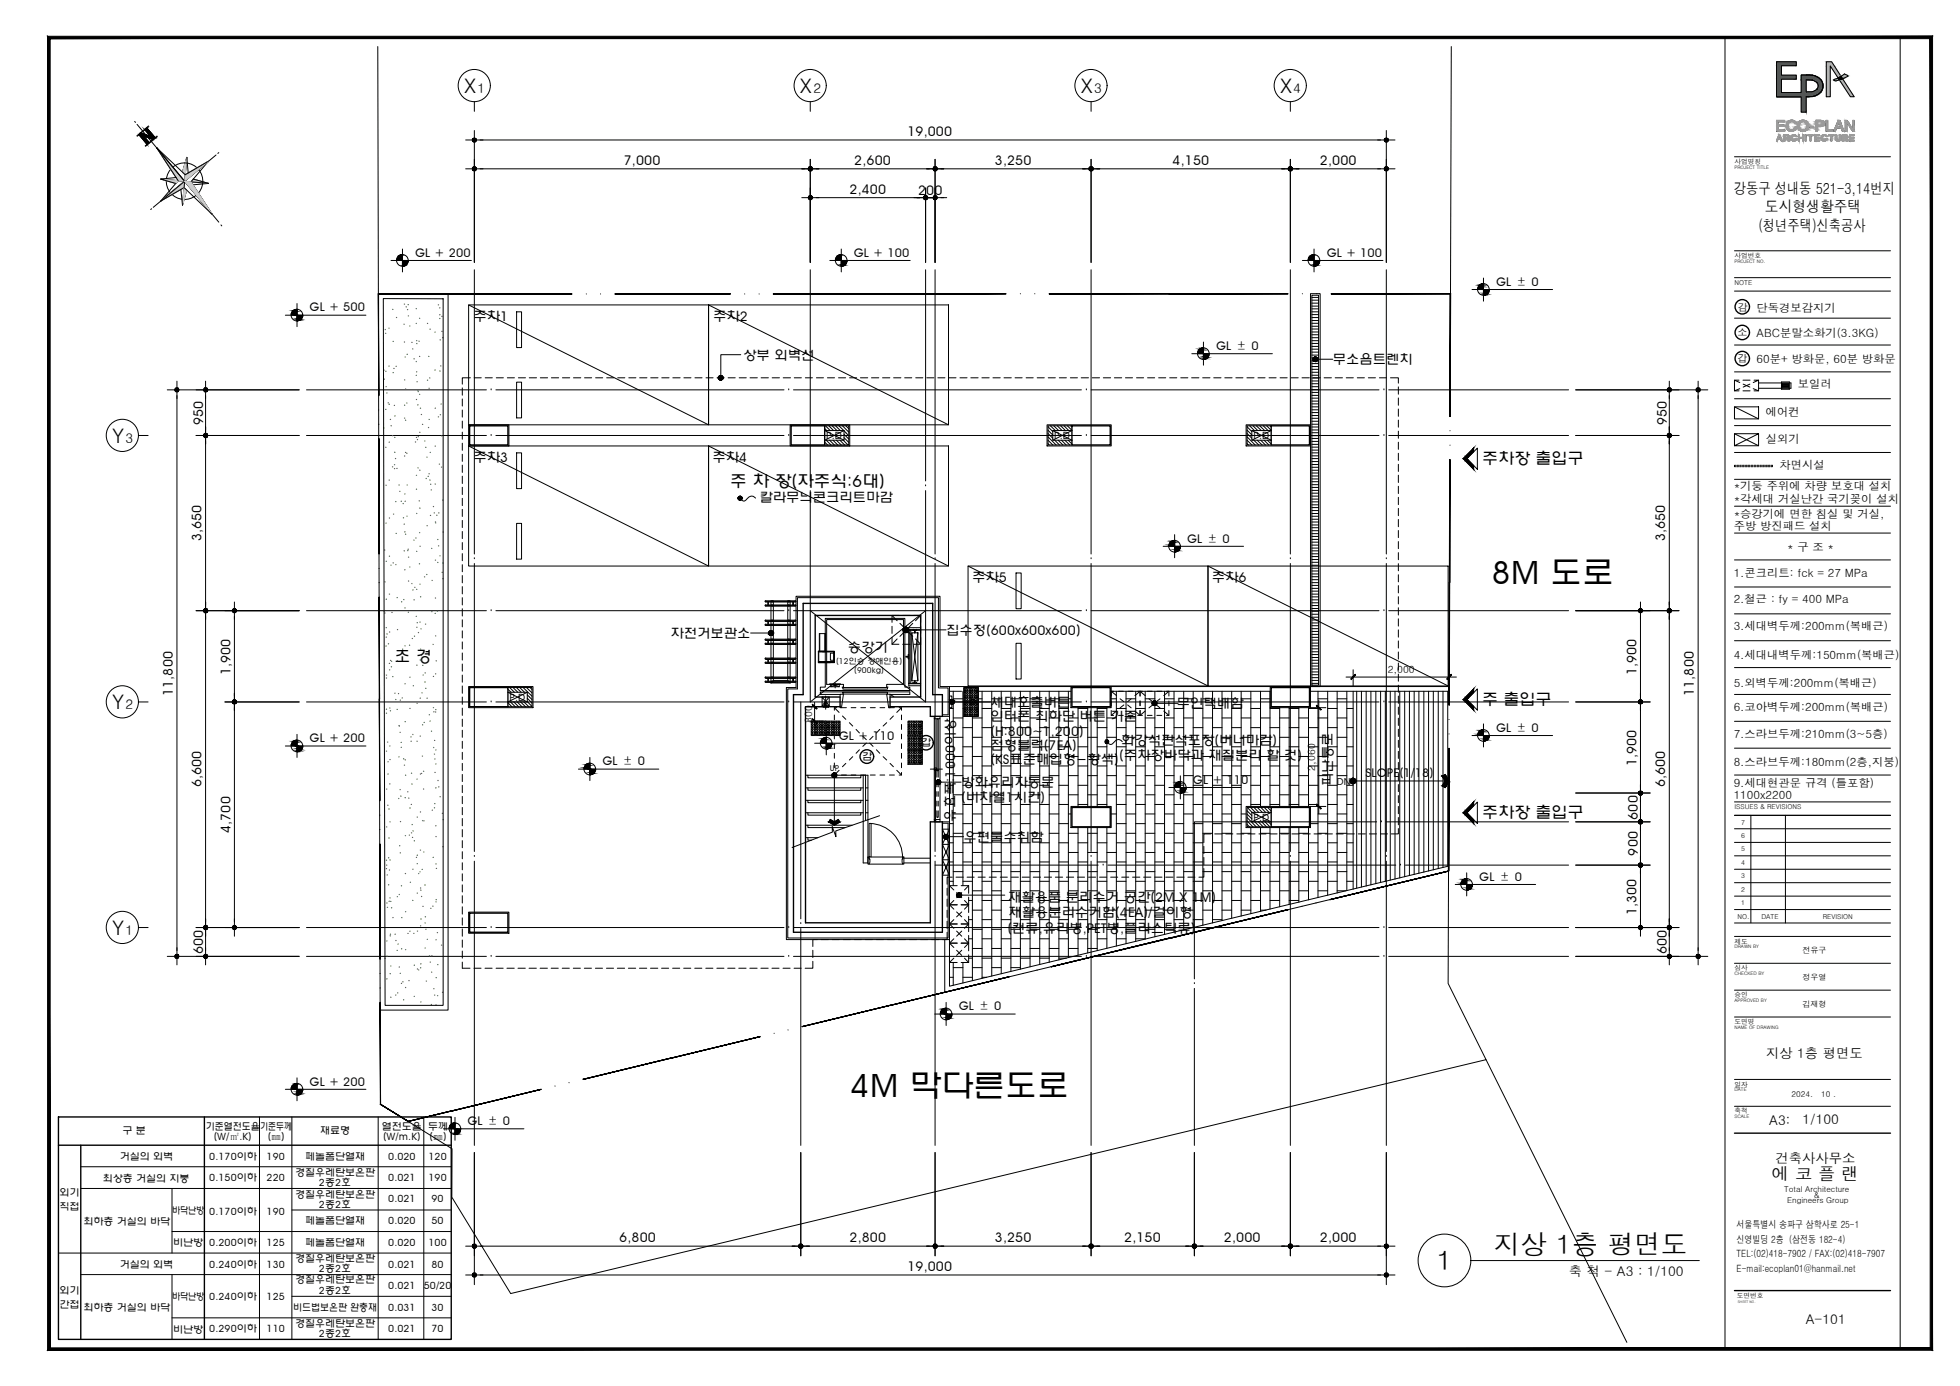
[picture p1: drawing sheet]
<svg xmlns="http://www.w3.org/2000/svg" width="420mm" height="297mm" viewBox="0 0 420 297" stroke-linecap="round" stroke-linejoin="round" font-family="sans-serif">
<defs><g id="words">
<g font-size="6.9">
<text x="319.7" y="125.3">8M 도로</text>
<text x="182.3" y="235.1">4M 막다른도로</text>
</g>
<g font-size="5.7">
<text x="320.3" y="268.8">지상 1층 평면도</text>
<text x="308" y="272.2">1</text>
</g>
<g font-size="4.3">
<text x="99.5" y="19.9">X</text>
<text x="171.5" y="19.9">X</text>
<text x="231.7" y="19.9">X</text>
<text x="274.4" y="19.9">X</text>
<text x="24" y="94.9">Y</text>
<text x="24" y="152">Y</text>
<text x="24" y="200.3">Y</text>
</g>
<text font-size="3.7" x="379.9" y="253">에 코 플 랜</text>
<text font-size="3.6" x="156.5" y="104.4">주 차 장(자주식:6대)</text>
<g font-size="3.4">
<text x="317.8" y="99.5">주차장 출입구</text>
<text x="84.6" y="141.9">조 경</text>
<text x="317.8" y="151.2">주 출입구</text>
<text x="317.8" y="175.4">주차장 출입구</text>
</g>
<g font-size="3.3">
<text x="371.7" y="41.6">강동구 성내동 521-3,14번지</text>
<text x="378.3" y="45.4">도시형생활주택</text>
<text x="376.9" y="49.4">(청년주택)신축공사</text>
</g>
<g font-size="2.9">
<text x="102.4" y="19.9">1</text>
<text x="174.4" y="19.9">2</text>
<text x="234.6" y="19.9">3</text>
<text x="277.2" y="19.9">4</text>
<text x="194.5" y="29.2">19,000</text>
<text x="133.7" y="35.3">7,000</text>
<text x="183.1" y="35.3">2,600</text>
<text x="213.3" y="35.3">3,250</text>
<text x="251.4" y="35.3">4,150</text>
<text x="283" y="35.3">2,000</text>
<text x="182.1" y="41.5">2,400</text>
<text x="196.8" y="41.8">200</text>
<text x="101.5" y="68.8">주차1</text>
<text x="152.9" y="68.8">주차2</text>
<text x="159.3" y="77.1">상부 외벽선</text>
<text x="285.7" y="78">무소음트렌치</text>
<text x="26.9" y="94.9">3</text>
<text x="43.5" y="91" transform="rotate(-90 43.5 91)">950</text>
<text x="357.3" y="91" transform="rotate(-90 357.3 91)">950</text>
<text x="101.5" y="99">주차3</text>
<text x="152.7" y="99">주차4</text>
<text x="162.8" y="107.6">칼라무늬콘크리트마감</text>
<text x="43.2" y="116" transform="rotate(-90 43.2 116)">3,650</text>
<text x="357" y="116" transform="rotate(-90 357 116)">3,650</text>
<text x="208.4" y="124.7">주차5</text>
<text x="259.8" y="124.7">주차6</text>
<text x="143.8" y="136.7">자전거보관소</text>
<text x="202.8" y="136">집수정(600x600x600)</text>
<text x="181.8" y="139.7">승강기</text>
<text x="37" y="149.2" transform="rotate(-90 37 149.2)">11,800</text>
<text x="49.4" y="144.7" transform="rotate(-90 49.4 144.7)">1,900</text>
<text x="350.8" y="144.7" transform="rotate(-90 350.8 144.7)">1,900</text>
<text x="363.1" y="149.2" transform="rotate(-90 363.1 149.2)">11,800</text>
<text x="26.9" y="152">2</text>
<text x="212.3" y="151.5">세대호출버튼</text>
<text x="212.3" y="154.5">인터폰 최하단 버튼 기준</text>
<text x="252.3" y="151.8">무인택배함</text>
<text x="212.3" y="157.6">(H:800~1,200)</text>
<text x="212.3" y="160.7">점형블럭(7EA)</text>
<text x="240.4" y="159.7">화강석판석포장(버너마감)</text>
<text x="212.3" y="163.8">(KS표준매입형-황색)</text>
<text x="239.9" y="162.9">(주차장바닥과 재질분리 할 것)</text>
<text x="350.8" y="164.2" transform="rotate(-90 350.8 164.2)">1,900</text>
<text x="43.2" y="168.8" transform="rotate(-90 43.2 168.8)">6,600</text>
<text x="206" y="168.7">방화유리자동문</text>
<text x="206" y="171.8">(비차열1시간)</text>
<text x="285.7" y="168.4" transform="rotate(-90 285.7 168.4)">피난통로</text>
<text x="357" y="168.8" transform="rotate(-90 357 168.8)">6,600</text>
<text x="49.4" y="178.5" transform="rotate(-90 49.4 178.5)">4,700</text>
<text x="204.8" y="176.1" transform="rotate(-90 204.8 176.1)">유효폭:1000이상</text>
<text x="351.1" y="175.7" transform="rotate(-90 351.1 175.7)">600</text>
<text x="206.5" y="180.4">우편물수취함</text>
<text x="351.1" y="183.4" transform="rotate(-90 351.1 183.4)">900</text>
<text x="216.1" y="193.2">재활용품 분리수거 공간(2M X 1M)</text>
<text x="216.2" y="196.5">재활용분리수거함(4EA)/걸이형</text>
<text x="350.8" y="196.1" transform="rotate(-90 350.8 196.1)">1,300</text>
<text x="26.9" y="200.3">1</text>
<text x="215.9" y="199.9">(캔류,유리병,PET병,플라스틱류)</text>
<text x="43.5" y="204.5" transform="rotate(-90 43.5 204.5)">600</text>
<text x="357.3" y="204.5" transform="rotate(-90 357.3 204.5)">600</text>
<text x="378.6" y="226.8">지상 1층 평면도</text>
<text x="379.3" y="241">A3:</text>
<text x="386.4" y="241">1/100</text>
<text x="380.6" y="249.3">건축사사무소</text>
<text x="132.8" y="266.2">6,800</text>
<text x="182.1" y="266.2">2,800</text>
<text x="213.3" y="266.2">3,250</text>
<text x="241" y="266.2">2,150</text>
<text x="262.4" y="266.2">2,000</text>
<text x="283" y="266.2">2,000</text>
<text x="194.5" y="272.4">19,000</text>
<text x="336.3" y="273.5">축 척 - A3 : 1/100</text>
<text x="387.1" y="283.8">A-101</text>
</g>
<g font-size="2.6">
<text x="89" y="55">GL + 200</text>
<text x="183" y="55">GL + 100</text>
<text x="284.4" y="55">GL + 100</text>
<text x="320.7" y="61.3">GL ± 0</text>
<text x="66.4" y="66.7">GL + 500</text>
<text x="260.7" y="75">GL ± 0</text>
<text x="254.5" y="116.3">GL ± 0</text>
<text x="66.4" y="159.1">GL + 200</text>
<text x="179.8" y="158.5">GL + 110</text>
<text x="320.7" y="156.8">GL ± 0</text>
<text x="129.2" y="164">GL ± 0</text>
<text x="255.7" y="168">GL + 110</text>
<text x="292.7" y="166.4">SLOPE(1/18)</text>
<text x="317.1" y="188.8">GL ± 0</text>
<text x="205.5" y="216.5">GL ± 0</text>
<text x="66.4" y="232.6">GL + 200</text>
<text x="100.2" y="241.1">GL ± 0</text>
</g>
<g font-size="2.4">
<text x="376.6" y="66.8">단독경보감지기</text>
<text x="376.6" y="72.3">ABC분말소화기(3.3KG)</text>
<text x="376.6" y="77.9">60분+ 방화문, 60분 방화문</text>
<text x="385.4" y="83.2">보일러</text>
<text x="378.5" y="89.2">에어컨</text>
<text x="378.5" y="94.9">실외기</text>
<text x="381.5" y="100.6">차면시설</text>
<text x="371.6" y="104.9">*기둥 주위에 차량 보호대 설치</text>
<text x="371.6" y="107.7">*각세대 거실난간 국기꽂이 설치</text>
<text x="371.6" y="111">*승강기에 면한 침실 및 거실,</text>
<text x="371.6" y="113.7">주방 방진패드 설치</text>
<text x="383.1" y="118.1">* 구 조 *</text>
<text x="371.6" y="123.6">1.콘크리트: fck = 27 MPa</text>
<text x="371.6" y="129.3">2.철근 : fy = 400 MPa</text>
<text x="371.6" y="135.1">3.세대벽두께:200mm(복배근)</text>
<text x="371.6" y="141.2">4.세대내벽두께:150mm(복배근)</text>
<text x="371.6" y="147.3">5.외벽두께:200mm(복배근)</text>
<text x="371.6" y="152.4">6.코아벽두께:200mm(복배근)</text>
<text x="371.6" y="158.1">7.스라브두께:210mm(3~5층)</text>
<text x="371.6" y="164.1">8.스라브두께:180mm(2층,지붕)</text>
<text x="371.6" y="168.6">9.세대현관문 규격 (틀포함)</text>
<text x="371.6" y="171.3">1100x2200</text>
</g>
<g font-size="2.1">
<text x="372.5" y="66.6">감</text>
<text x="372.4" y="77.7">갑</text>
<text x="372.5" y="72.1">소</text>
<text x="177.1" y="94">P.D</text>
<text x="226" y="94.2">P.D</text>
<text x="268.7" y="94.2">P.D</text>
<text x="297.5" y="144.3">2,000</text>
<text x="109.2" y="150.2">P.D</text>
<text x="174.1" y="154.9" transform="rotate(-90 174.1 154.9)">300</text>
<text x="197.5" y="160">갑</text>
<text x="184.8" y="162.9">감</text>
<text x="281.9" y="165.2" transform="rotate(-90 281.9 165.2)">2,060</text>
<text x="286.6" y="168.1">DN</text>
<text x="268.7" y="175.9">P.D</text>
<text x="26.3" y="243">구 분</text>
<text x="44.1" y="242.2">기준열전도율</text>
<text x="45.8" y="244.4">(W/㎡.K)</text>
<text x="55.8" y="242.2">기준두께</text>
<text x="57.4" y="244.4">(㎜)</text>
<text x="68.6" y="243.1">재료명</text>
<text x="81.8" y="242.2">열전도율</text>
<text x="82.1" y="244.4">(W/m.K)</text>
<text x="91.8" y="242.2">두께</text>
<text x="92.1" y="244.4">(㎜)</text>
<text x="25.7" y="248.6">거실의 외벽</text>
<text x="44.9" y="248.6">0.170이하</text>
<text x="57.1" y="248.6">190</text>
<text x="63.2" y="252">경질우레탄보온판</text>
<text x="65.4" y="248.6">페놀폼단열재</text>
<text x="83.2" y="248.6">0.020</text>
<text x="91.9" y="248.6">120</text>
<text x="12.8" y="256.3">외기</text>
<text x="22.1" y="253.2">최상층 거실의 지붕</text>
<text x="44.9" y="253.2">0.150이하</text>
<text x="57.1" y="253.2">220</text>
<text x="63.2" y="256.7">경질우레탄보온판</text>
<text x="68.4" y="254.2">2종2호</text>
<text x="83.2" y="257.7">0.021</text>
<text x="83.2" y="253.2">0.021</text>
<text x="91.9" y="253.2">190</text>
<text x="92.5" y="257.7">90</text>
<text x="12.8" y="259.2">직접</text>
<text x="17.9" y="262.5">최하층 거실의 바닥</text>
<text x="36.9" y="260.3">바닥난방</text>
<text x="44.9" y="260.4">0.170이하</text>
<text x="57.1" y="260.4">190</text>
<text x="65.4" y="262.4">페놀폼단열재</text>
<text x="68.4" y="258.9">2종2호</text>
<text x="83.2" y="262.3">0.020</text>
<text x="92.5" y="262.3">50</text>
<text x="372.3" y="263.3">서울특별시 송파구 삼학사로 25-1</text>
<text x="37.1" y="267.1">비난방</text>
<text x="44.9" y="267.1">0.200이하</text>
<text x="57.1" y="267.1">125</text>
<text x="65.4" y="267.1">페놀폼단열재</text>
<text x="83.2" y="267.1">0.020</text>
<text x="91.9" y="267.1">100</text>
<text x="372.3" y="266.3">신영빌딩 2층 (삼전동 182-4)</text>
<text x="372.3" y="269.4">TEL:(02)418-7902 / FAX:(02)418-7907</text>
<text x="25.7" y="271.7">거실의 외벽</text>
<text x="44.9" y="271.7">0.240이하</text>
<text x="57.1" y="271.7">130</text>
<text x="63.2" y="275.1">경질우레탄보온판</text>
<text x="63.2" y="270.5">경질우레탄보온판</text>
<text x="68.4" y="272.7">2종2호</text>
<text x="83.2" y="271.7">0.021</text>
<text x="92.5" y="271.7">80</text>
<text x="372.3" y="272.5">E-mail:ecoplan01@hanmail.net</text>
<text x="12.8" y="277.4">외기</text>
<text x="12.8" y="280.3">간접</text>
<text x="17.9" y="281">최하층 거실의 바닥</text>
<text x="36.9" y="278.7">바닥난방</text>
<text x="44.9" y="278.7">0.240이하</text>
<text x="57.1" y="278.7">125</text>
<text x="62.8" y="281">비드법보온판 완충재</text>
<text x="68.4" y="277.4">2종2호</text>
<text x="83.2" y="276.3">0.021</text>
<text x="83.2" y="281">0.031</text>
<text x="90.8" y="276.3">50/20</text>
<text x="92.5" y="281">30</text>
<text x="37.1" y="285.6">비난방</text>
<text x="44.9" y="285.6">0.290이하</text>
<text x="57.1" y="285.6">110</text>
<text x="63.2" y="284.3">경질우레탄보온판</text>
<text x="68.4" y="286.6">2종2호</text>
<text x="83.2" y="285.6">0.021</text>
<text x="92.5" y="285.6">70</text>
</g>
<g font-size="1.7">
<text x="179.2" y="142.4">(12인승 장애인용)</text>
<text x="183.1" y="144.3">(900kg)</text>
<text x="177.9" y="165.3">UP</text>
<text x="386.4" y="210">정우열</text>
<text x="386.4" y="204.2">전유구</text>
<text x="386.4" y="215.9">김재형</text>
<text x="384" y="235.1">2024.</text>
<text x="390.4" y="235.1">10 .</text>
<text x="382.4" y="255.4">Total Architecture</text>
<text x="383.1" y="257.9">Engineers Group</text>
<text x="388.8" y="256.8">&amp;</text>
</g>
<g font-size="1.4">
<text x="371.8" y="35.1">사업명칭</text>
<text x="371.8" y="55.3">사업번호</text>
<text x="371.8" y="61.1">NOTE</text>
<text x="371.8" y="173.4">ISSUES &amp; REVISIONS</text>
<text x="373.3" y="179.6">6</text>
<text x="373.3" y="176.7">7</text>
<text x="373.3" y="185.4">4</text>
<text x="373.3" y="182.5">5</text>
<text x="373.3" y="191.1">2</text>
<text x="373.3" y="188.2">3</text>
<text x="372.5" y="197">NO.</text>
<text x="373.3" y="194">1</text>
<text x="377.6" y="197">DATE</text>
<text x="390.7" y="197">REVISION</text>
<text x="371.8" y="202.2">제도</text>
<text x="371.8" y="208">심사</text>
<text x="371.8" y="213.8">승인</text>
<text x="371.8" y="219.5">도면명</text>
<text x="371.8" y="232.9">일자</text>
<text x="371.8" y="238.6">축척</text>
<text x="372.3" y="278.2">도면번호</text>
</g>
<g font-size="1">
<text x="371.8" y="36.2">PROJECT TITLE</text>
<text x="371.8" y="56.3">PROJECT NO.</text>
<text x="371.8" y="203.3">DRAWN BY</text>
<text x="371.8" y="209">CHECKED BY</text>
<text x="371.8" y="214.8">APPROVED BY</text>
<text x="371.8" y="220.5">NAME OF DRAWING</text>
<text x="371.8" y="233.9">DATE</text>
<text x="371.8" y="239.7">SCALE</text>
</g>
<text font-size=".7" x="372.5" y="279.3">SHEET NO.</text>
</g></defs>
<!-- layer: tX -->
<g fill="none" stroke="#000" stroke-width=".21">
<path d="M83.8 55.8h17.2M86.3 53.4v4.9M177.9 55.8h17.2M180.3 53.4v4.9M279.2 55.8h17.3M281.7 53.4v4.9M318 59.6v4.9M61.2 67.5h17.2M63.7 65.1v4.9M255.5 75.8h17.3M258 73.3v5M280.9 62.9h2.1v84.2h-2.1z"/>
<path d="M281.2 63.3h1.5v83.5h-1.5zM281.2 63.7h1.5M281.2 64.3h1.5M281.2 65h1.5M281.2 65.6h1.5M281.2 66.2h1.5M281.2 66.8h1.5M281.2 67.4h1.5M281.2 68.1h1.5M281.2 68.7h1.5M281.2 69.3h1.5M281.2 69.9h1.5"/>
<path d="M281.2 70.5h1.5M281.2 71.1h1.5M281.2 71.7h1.5M281.2 72.4h1.5M281.2 73h1.5M281.2 73.6h1.5M281.2 74.2h1.5M281.2 74.8h1.5M281.2 75.5h1.5M281.2 76.1h1.5M281.2 76.7h1.5M281.2 77.3h1.5"/>
<path d="M281.2 77.9h1.5M281.2 78.6h1.5M281.2 79.1h1.5M281.2 79.8h1.5M315.6 62h17.2M176.8 94.8l.6 .6M176.8 91.8l.4 .5M177 91.3l1 1M177.1 94.3l1 1.1M177.7 91.3l1 1M177.8 94.3l1.1 1.1M178.4 91.3l1 1"/>
<path d="M178.6 94.3l1 1.1M179.1 91.3l1 1M179.3 94.3l1 1.1M179.8 91.3l1.1 1M180 94.3l1.1 1.1M180.6 91.3l1.3 1.3M180.8 94.3l1 1.1M180.9 93.8l1 1M180.9 93.1l1 1M180.9 92.3l1 1.1M181.3 91.3l.6 .6M224.7 92.2l1 1"/>
<path d="M224.7 95.1l.2 .3M224.7 94.3l1 1.1M224.7 93.6l1.7 1.8M224.7 92.9l1 1M224.7 91.5l1 1M225.2 91.3l1 1M225.9 91.3l1 1M226.1 94.3l1 1.1M226.7 91.3l1 1M226.8 94.3l1 1.1M227.4 91.3l1 1M227.5 94.3l1.1 1.1"/>
<path d="M228.1 91.3l1 1M228.3 94.3l1 1.1M228.8 91.3l1 .9M229 94.3l.8 .9M229.5 91.3l.3 .2M229.7 94.3l.1 .1M267.3 92.2l1.1 1M267.3 95.1l.3 .3M267.3 94.3l1.1 1.1M267.3 93.6l1.8 1.8M267.3 92.9l1.1 1M267.3 91.5l1.1 1"/>
<path d="M267.9 91.3l1 1M268.6 91.3l1 1M268.8 94.3l1 1.1M269.3 91.3l1.1 1M269.5 94.3l1.1 1.1M270 91.3l1.1 1M270.3 94.3l1 1.1M270.8 91.3l1 1M271 94.3l1 1.1M271.5 91.3l1 .9M271.7 94.3l.8 .9M272.2 91.3l.3 .2"/>
<path d="M272.4 94.3l.1 .1M281.2 80.4h1.5M281.2 81h1.5M281.2 81.6h1.5M281.2 82.2h1.5M281.2 82.9h1.5M281.2 83.5h1.5M281.2 84.1h1.5M281.2 84.7h1.5M281.2 85.3h1.5M281.2 86h1.5M281.2 86.6h1.5"/>
<path d="M281.2 87.2h1.5M281.2 87.8h1.5M281.2 88.4h1.5M281.2 89.1h1.5M281.2 89.6h1.5M281.2 90.3h1.5M281.2 90.9h1.5M281.2 91.5h1.5M281.2 92.1h1.5M281.2 92.7h1.5M281.2 93.4h1.5M281.2 94h1.5"/>
<path d="M281.2 94.6h1.5M281.2 95.2h1.5M281.2 95.8h1.5M281.2 96.5h1.5M281.2 97.1h1.5M281.2 97.7h1.5M281.2 98.3h1.5M281.2 98.9h1.5M281.2 99.6h1.5M249.3 117.1h17.3M251.8 114.6v4.9M281.2 100.1h1.5"/>
<path d="M281.2 100.8h1.5M281.2 101.4h1.5M281.2 102h1.5M281.2 102.6h1.5M281.2 103.2h1.5M281.2 103.9h1.5M281.2 104.5h1.5M281.2 105.1h1.5M281.2 105.7h1.5M281.2 106.3h1.5M281.2 107h1.5M281.2 107.6h1.5"/>
<path d="M281.2 108.2h1.5M281.2 108.8h1.5M281.2 109.4h1.5M281.2 110.1h1.5M281.2 110.6h1.5M281.2 111.3h1.5M281.2 111.9h1.5M281.2 112.5h1.5M281.2 113.1h1.5M281.2 113.7h1.5M281.2 114.4h1.5M281.2 115h1.5"/>
<path d="M281.2 115.6h1.5M281.2 116.2h1.5M281.2 116.8h1.5M281.2 117.5h1.5M281.2 118.1h1.5M281.2 118.7h1.5M281.2 119.3h1.5M281.2 119.9h1.5M191.2 136.6v1.5h1.5M191.2 134.2v1.5M191.2 131.9l1.1 1.1M192.3 136.9l-1.1 1.2"/>
<path d="M192.7 131.9h-1.5v1.5M192.9 133.6l1.1 1.1M193.5 131.9h1.6M193.5 138.1h1.6M194 135.3l-1.1 1.1M194.6 135.3l1.1 1.1M195.7 133.6l-1.1 1.1M195.9 131.9h1.5v1.5M195.9 138.1h1.5M196.3 136.9l1.1 1.2M197.4 134.2v1.5M197.4 136.6v1.5"/>
<path d="M197.4 131.9l-1.1 1.1M281.2 120.5h1.5M281.2 121.1h1.5M281.2 121.8h1.5M281.2 122.4h1.5M281.2 123h1.5M281.2 123.6h1.5M281.2 124.2h1.5M281.2 124.9h1.5M281.2 125.5h1.5M281.2 126.1h1.5M281.2 126.7h1.5"/>
<path d="M281.2 127.3h1.5M281.2 127.9h1.5M281.2 128.6h1.5M281.2 129.2h1.5M281.2 129.8h1.5M281.2 130.4h1.5M281.2 131h1.5M281.2 131.6h1.5M281.2 132.3h1.5M281.2 132.9h1.5M281.2 133.5h1.5M281.2 134.1h1.5"/>
<path d="M281.2 134.7h1.5M281.2 135.3h1.5M281.2 136h1.5M281.2 136.6h1.5M281.2 137.2h1.5M281.2 137.8h1.5M281.2 138.4h1.5M281.2 139.1h1.5M281.2 139.7h1.5M61.2 159.9h17.2M63.7 157.4v4.9M108.9 151.4l.1 .1"/>
<path d="M108.9 150.6l.8 .9M108.9 147.7l.7 .7M109.3 147.3l1 1.1M109.4 150.4l1 1.1M110 147.3l1 1.1M110.2 150.4l1 1.1M110.7 147.3l1 1.1M110.9 150.4l1 1.1M111.4 147.3l1 1.1M111.6 150.4l1 1.1M112.1 147.3l1.9 1.9M112.3 150.4l1.1 1.1"/>
<path d="M112.9 147.3l1.1 1.2M113 150.4l1 1M113 149.6l1 1.1M113 148.9l1 1M113.6 147.3l.4 .5M174.6 159.3h16.2M177.1 156.8v5M203.5 149.2h.5v2.5h-.5zM203.5 155.9h.8M203.5 151.8h.8M203.5 153.5v22.6M204.3 148.2v41.6"/>
<path d="M204.3 158h2.1M204.3 153.9h2.1M204.3 149.8h2.1M206.4 148.2v41.6M206.4 155.9h2M206.4 151.8h.2M208.4 153.5v56.7M208.4 158h2.1M208.4 153.9h2.1M209.7 149.8h.8M210.5 148.2v61.5M210.5 155.9h2.1"/>
<path d="M210.5 151.8h2.1M212.6 148.2v61M212.6 158h2M212.6 153.9h2M212.6 149.8h2M214.6 148.2v60.5M214.6 155.9h2.1M214.6 151.8h2.1M216.7 148.2v60M216.7 158h2M216.7 153.9h2M216.7 149.8h2"/>
<path d="M218.7 148.2v59.5M218.7 155.9h2.1M218.7 151.8h2.1M220.8 148.2v59M220.8 158h2.1M220.8 153.9h2.1M220.8 149.8h2.1M222.9 148.2v58.5M222.9 155.9h2M222.9 151.8h2M224.9 148.2v58M224.9 158h2.1"/>
<path d="M224.9 153.9h2.1M224.9 149.8h2.1M227 148.2v57.5M227 155.9h2M227 151.8h2M229 148.2v57M229 158h2.1M229 153.9h2.1M229 149.8h.6M231.1 151.7v21.1M231.1 155.9h2.1M231.1 151.8h2.1"/>
<path d="M233.2 151.7v21.1M233.2 158h2M233.2 153.9h2M235.2 151.7v21.1M235.2 155.9h2.1M235.2 151.8h2.1M237.3 151.7v21.1M237.3 158h2M237.3 153.9h2M238.2 149.8h1.1M239.3 148.2v54.6M239.3 155.9h2.1"/>
<path d="M239.3 151.8h2.1M241.4 148.2v54.1M241.4 158h2.1M241.4 153.9h2.1M241.4 149.8h2.1M243.5 148.2v53.5M243.5 155.9h2M243.5 151.8h2M245.5 148.2v53.1M245.5 158h2.1M245.5 153.9h2.1M245.5 149.8h2.1"/>
<path d="M247.6 148.2v52.6M247.6 155.9h2M247.6 151.8h2M249.6 148.2v52.1M249.6 158h2.1M249.6 153.9h2.1M249.6 149.8h2.1M251.7 148.2v51.6M251.7 155.9h2M251.7 151.8h2M253.7 148.2v51.1M253.7 158h2.1"/>
<path d="M253.7 153.9h2.1M253.7 149.8h2.1M255.8 148.2v50.6M255.8 155.9h2.1M255.8 151.8h2.1M257.9 148.2v50.1M257.9 158h2M257.9 153.9h2M257.9 149.8h2M259.9 148.2v49.6M259.9 155.9h2.1M259.9 151.8h2.1"/>
<path d="M262 148.2v49.1M262 158h2M262 153.9h2M262 149.8h2M264 148.2v48.6M264 155.9h2.1M264 151.8h2.1M266.1 148.2v48.1M266.1 158h2M266.1 153.9h2M266.1 149.8h2M268.1 148.2v24.6"/>
<path d="M268.1 155.9h2.1M268.1 151.8h2.1M270.2 148.2v24.6M270.2 158h2M270.2 153.9h2M270.2 149.8h2M272.2 148.2v24.6M272.2 155.9h2.1M272.2 151.8h2.1M274.3 151.7v21.1M274.3 158h2.1M274.3 153.9h2.1"/>
<path d="M276.4 151.7v21.1M276.4 155.9h2M276.4 151.8h2M278.4 151.7v21.1M278.4 158h2.1M278.4 153.9h2.1M280.5 151.7v21.1M280.5 155.9h2M280.5 151.8h2M281.2 140.3h1.5M281.2 140.9h1.5M281.2 141.5h1.5"/>
<path d="M281.2 142.1h1.5M281.2 142.7h1.5M281.2 143.4h1.5M281.2 144h1.5M281.2 144.6h1.5M281.2 145.2h1.5M281.2 145.8h1.5M281.2 146.5h1.5M282.5 148.2v44.1M282.5 158h2.1M282.5 153.9h2.1M282.5 149.8h2.1"/>
<path d="M284.6 148.2v43.7M284.6 155.9h2M284.6 151.8h2M286.6 148.2v43.2M286.6 158h2.1M286.6 153.9h2.1M286.6 149.8h2.1M288.7 148.2v42.7M288.7 155.9h1.4M288.7 151.8h1.4M290.8 148.2v42.2M291.8 148.2v41.9"/>
<path d="M292.9 148.2v41.7M293.9 148.2v41.4M294.9 148.2v41.2M296 148.2v40.9M297 148.2v40.7M298 148.2v40.4M299 148.2v40.2M300.1 148.2v40M301.1 148.2v39.7M302.1 148.2v39.4M303.1 148.2v39.2M304.2 148.2v38.9"/>
<path d="M305.2 148.2v38.7M306.2 148.2v38.5M307.3 148.2v38.2M308.3 148.2v38M309.3 148.2v37.7M310.3 148.2v37.5M315.6 157.6h17.2M318 155.1v5M124 164.8h17.2M126.4 162.3v5M173.2 176.9v.5h8M173.2 179.5v.6h.7"/>
<path d="M173.2 168.9v.5h11.3v-.5M173.2 171.5v.5h11.3v-.5M173.2 174.2v.5h11.3v-.5M173.2 166.1v.6h11.3v-.6M203.5 176.5h.8M203.5 172.4h.8M203.5 168.3h.8M203.5 164.2h.8M203.5 160h.8M204.3 178.6h2.1M204.3 174.4h2.1M204.3 170.3h2.1"/>
<path d="M204.3 166.2h2.1M204.3 162.1h2.1M206.4 176.5h2M206.4 172.4h2M206.4 168.3h2M206.4 164.2h2M206.4 160h2M208.4 178.6h2.1M208.4 174.4h2.1M208.4 170.3h2.1M208.4 166.2h2.1M208.4 162.1h2.1"/>
<path d="M210.5 176.5h2.1M210.5 172.4h2.1M210.5 168.3h2.1M210.5 164.2h2.1M210.5 160h2.1M212.6 178.6h2M212.6 174.4h2M212.6 170.3h2M212.6 166.2h2M212.6 162.1h2M214.6 176.5h2.1M214.6 172.4h2.1"/>
<path d="M214.6 168.3h2.1M214.6 164.2h2.1M214.6 160h2.1M216.7 178.6h2M216.7 174.4h2M216.7 170.3h2M216.7 166.2h2M216.7 162.1h2M218.7 176.5h2.1M218.7 172.4h2.1M218.7 168.3h2.1M218.7 164.2h2.1"/>
<path d="M218.7 160h2.1M220.8 178.6h2.1M220.8 174.4h2.1M220.8 170.3h2.1M220.8 166.2h2.1M220.8 162.1h2.1M222.9 176.5h2M222.9 172.4h2M222.9 168.3h2M222.9 164.2h2M222.9 160h2M224.9 178.6h2.1"/>
<path d="M224.9 174.4h2.1M224.9 170.3h2.1M224.9 166.2h2.1M224.9 162.1h2.1M227 176.5h2M227 172.4h2M227 168.3h2M227 164.2h2M227 160h2M229 178.6h2.1M229 174.4h.6M229 170.3h2.1"/>
<path d="M229 166.2h2.1M229 162.1h2.1M231.1 177.4v27.3M231.1 172.4h2.1M231.1 168.3h2.1M231.1 164.2h2.1M231.1 160h2.1M233.2 177.4v26.8M233.2 178.6h2M233.2 170.3h2M233.2 166.2h2M233.2 162.1h2"/>
<path d="M235.2 177.4v26.3M235.2 172.4h2.1M235.2 168.3h2.1M235.2 164.2h2.1M235.2 160h2.1M237.3 177.4v25.8M237.3 178.6h2M237.3 170.3h2M237.3 166.2h2M237.3 162.1h2M238.2 174.4h1.1M239.3 176.5h2.1"/>
<path d="M239.3 172.4h2.1M239.3 168.3h2.1M239.3 164.2h2.1M239.3 160h2.1M241.4 178.6h2.1M241.4 174.4h2.1M241.4 170.3h2.1M241.4 166.2h2.1M241.4 162.1h2.1M243.5 176.5h2M243.5 172.4h2M243.5 168.3h2"/>
<path d="M243.5 164.2h2M243.5 160h2M245.5 178.6h2.1M245.5 174.4h2.1M245.5 170.3h2.1M245.5 166.2h2.1M245.5 162.1h2.1M247.6 176.5h2M247.6 172.4h2M247.6 168.3h2M247.6 164.2h2M247.6 160h2"/>
<path d="M249.6 178.6h2.1M249.6 174.4h2.1M249.6 170.3h2.1M249.6 166.2h2.1M249.6 162.1h2.1M250.6 168.8h15.4M251.7 176.5h2M251.7 172.4h2M251.7 168.3h2M251.7 164.2h2M251.7 160h2M253 166.3v4.9"/>
<path d="M253.7 178.6h2.1M253.7 174.4h2.1M253.7 170.3h2.1M253.7 166.2h2.1M253.7 162.1h2.1M255.8 176.5h2.1M255.8 172.4h2.1M255.8 168.3h2.1M255.8 164.2h2.1M255.8 160h2.1M257.9 178.6h2M257.9 174.4h2"/>
<path d="M257.9 170.3h2M257.9 166.2h2M257.9 162.1h2M259.9 176.5h2.1M259.9 172.4h2.1M259.9 168.3h2.1M259.9 164.2h2.1M259.9 160h2.1M262 178.6h2M262 174.4h2M262 170.3h2M262 166.2h2"/>
<path d="M262 162.1h2M264 176.5h2.1M264 172.4h2.1M264 168.3h2.1M264 164.2h2.1M264 160h2.1M266.1 178.6h2M266.1 174.4h1M266.1 170.3h2M266.1 166.2h2M266.1 162.1h2M267.3 174.5l1.1 1"/>
<path d="M267.3 176.7l.5 .5M267.3 175.9l1.3 1.3M267.3 175.2l2 2M267.3 173.8l1.1 1M267.4 173l1 1.1M268.1 173l1 1.1M268.1 177.4v18.4M268.1 172.4h2.1M268.1 168.3h2.1M268.1 164.2h2.1M268.1 160h2.1M268.8 173l1 1.1"/>
<path d="M269 176.1l1 1.1M269.5 173l1.1 1.1M269.7 176.1l1.1 1.1M270.2 177.4v17.9M270.2 178.6h2M270.2 170.3h2M270.2 166.2h2M270.2 162.1h2M270.3 173l1 1.1M270.5 176.1l1 1.1M271 173l1 1.1M271.2 176.1l1 1.1"/>
<path d="M271.7 173l.8 .8M271.9 176.1l.6 .6M272.2 177.4v17.4M272.2 172.4h2.1M272.2 168.3h2.1M272.2 164.2h2.1M272.2 160h2.1M272.5 173v.1M274.3 177.4v16.9M274.3 178.6h2.1M274.3 170.3h2.1M274.3 166.2h2.1"/>
<path d="M274.3 162.1h2.1M276.4 177.4v16.4M276.4 172.4h2M276.4 168.3h2M276.4 164.2h2M276.4 160h2M278.4 177.4v16M278.4 178.6h2.1M278.4 170.3h2.1M278.4 166.2h2.1M278.4 162.1h2.1M280.5 177.4v15.5"/>
<path d="M280.5 172.4h2M280.5 168.3h2M280.5 164.2h2M280.5 160h2M280.9 176.5h1.6M282.5 178.6h2.1M282.5 174.4h2.1M282.5 170.3h2.1M282.5 166.2h2.1M282.5 162.1h2.1M284.6 176.5h2M284.6 172.4h2"/>
<path d="M284.6 168.3h2M284.6 164.2h2M284.6 160h2M286.6 178.6h2.1M286.6 174.4h2.1M286.6 170.3h2.1M286.6 166.2h2.1M286.6 162.1h2.1M288.7 176.5h1.4M288.7 172.4h1.4M288.7 168.3h1.4M288.7 164.2h1.4"/>
<path d="M288.7 160h1.4M203.5 196.4v1.6h1.7h-1.7v1.7M203.5 192.3v1.6h1.7h-1.7v1.7M203.5 188.9h.8M203.5 184.7h.8M203.5 180.6h.8M203.5 189.8l1 .9M204.3 186.8h2.1M204.3 182.7h2.1M204.5 197.1l-1 .9 1 1M204.5 193l-1 .9 1 .9M205.1 199.5l1.1 1.1"/>
<path d="M205.1 195.4l1.1 1.1M205.1 191.3l1.1 1.1M205.2 189.8h-1.7v1.7M206 189.8h1.6M206.2 199.5l-1.1 1.1M206.2 195.4l-1.1 1.1M206.2 191.3l-1.1 1.1M206.4 188.9h2M206.4 184.7h2M206.4 180.6h2M206.8 197.1l.8 .9M206.8 193l.8 .9"/>
<path d="M207.6 196.4v1.6h-1.6h1.6M207.6 192.3v1.6h-1.6h1.6M207.6 197.1h.8M207.6 193h.8M207.6 189.8v1.7M207.6 193.9v1.7M207.6 198v1.7M207.6 198l-.8 1M207.6 193.9l-.8 .9M207.6 189.8l-.8 .9M208.4 199.2h2.1M208.4 195.1h2.1"/>
<path d="M208.4 190.9h2.1M208.4 186.8h2.1M208.4 182.7h2.1M210.5 197.1h2.1M210.5 193h2.1M210.5 188.9h2.1M210.5 184.7h2.1M210.5 180.6h2.1M212.6 199.2h2M212.6 195.1h2M212.6 190.9h2M212.6 186.8h2"/>
<path d="M212.6 182.7h2M214.6 197.1h2.1M214.6 193h2.1M214.6 188.9h2.1M214.6 184.7h2.1M214.6 180.6h2.1M216.7 199.2h2M216.7 195.1h2M216.7 190.9h2M216.7 186.8h2M216.7 182.7h2M218.7 197.1h2.1"/>
<path d="M218.7 193h2.1M218.7 188.9h2.1M218.7 184.7h2.1M218.7 180.6h2.1M220.8 199.2h2.1M220.8 195.1h2.1M220.8 190.9h2.1M220.8 186.8h2.1M220.8 182.7h2.1M222.9 197.1h2M222.9 193h2M222.9 188.9h2"/>
<path d="M222.9 184.7h2M222.9 180.6h2M224.9 199.2h2.1M224.9 195.1h2.1M224.9 190.9h2.1M224.9 186.8h2.1M224.9 182.7h2.1M227 197.1h2M227 193h2M227 188.9h2M227 184.7h2M227 180.6h2"/>
<path d="M229 199.2h2.1M229 195.1h2.1M229 190.9h2.1M229 186.8h2.1M229 182.7h2.1M231.1 197.1h2.1M231.1 193h2.1M231.1 188.9h2.1M231.1 184.7h2.1M231.1 180.6h2.1M233.2 199.2h2M233.2 195.1h2"/>
<path d="M233.2 190.9h2M233.2 186.8h2M233.2 182.7h2M235.2 197.1h2.1M235.2 193h2.1M235.2 188.9h2.1M235.2 184.7h2.1M235.2 180.6h2.1M237.3 199.2h2M237.3 195.1h2M237.3 190.9h2M237.3 186.8h2"/>
<path d="M237.3 182.7h2M239.3 197.1h2.1M239.3 193h2.1M239.3 188.9h2.1M239.3 184.7h2.1M239.3 180.6h2.1M241.4 199.2h2.1M241.4 195.1h2.1M241.4 190.9h2.1M241.4 186.8h2.1M241.4 182.7h2.1M243.5 197.1h2"/>
<path d="M243.5 193h2M243.5 188.9h2M243.5 184.7h2M243.5 180.6h2M245.5 199.2h2.1M245.5 195.1h2.1M245.5 190.9h2.1M245.5 186.8h2.1M245.5 182.7h2.1M247.6 197.1h2M247.6 193h2M247.6 188.9h2"/>
<path d="M247.6 184.7h2M247.6 180.6h2M249.6 199.2h2.1M249.6 195.1h2.1M249.6 190.9h2.1M249.6 186.8h2.1M249.6 182.7h2.1M251.7 197.1h2M251.7 193h2M251.7 188.9h2M251.7 184.7h2M251.7 180.6h2"/>
<path d="M253.7 199.2h.6M253.7 195.1h2.1M253.7 190.9h2.1M253.7 186.8h2.1M253.7 182.7h2.1M255.8 197.1h2.1M255.8 193h2.1M255.8 188.9h2.1M255.8 184.7h2.1M255.8 180.6h2.1M257.9 195.1h2M257.9 190.9h2"/>
<path d="M257.9 186.8h2M257.9 182.7h2M259.9 197.1h2.1M259.9 193h2.1M259.9 188.9h2.1M259.9 184.7h2.1M259.9 180.6h2.1M262 195.1h2M262 190.9h2M262 186.8h2M262 182.7h2M264 193h2.1"/>
<path d="M264 188.9h2.1M264 184.7h2.1M264 180.6h2.1M266.1 195.1h2M266.1 190.9h2M266.1 186.8h2M266.1 182.7h2M268.1 193h2.1M268.1 188.9h2.1M268.1 184.7h2.1M268.1 180.6h2.1M270.2 195.1h1.2"/>
<path d="M270.2 190.9h2M270.2 186.8h2M270.2 182.7h2M272.2 193h2.1M272.2 188.9h2.1M272.2 184.7h2.1M272.2 180.6h2.1M274.3 190.9h2.1M274.3 186.8h2.1M274.3 182.7h2.1M276.4 193h2M276.4 188.9h2"/>
<path d="M276.4 184.7h2M276.4 180.6h2M278.4 190.9h2.1M278.4 186.8h2.1M278.4 182.7h2.1M280.5 188.9h2M280.5 184.7h2M280.5 180.6h2M282.5 190.9h2.1M282.5 186.8h2.1M282.5 182.7h2.1M284.6 188.9h2"/>
<path d="M284.6 184.7h2M284.6 180.6h2M286.6 190.9h1.9M286.6 186.8h2.1M286.6 182.7h2.1M288.7 188.9h1.4M288.7 184.7h1.4M288.7 180.6h1.4M312 189.6h17.2M314.4 187.1v4.9M200.4 217.3h17.2M202.8 214.8v5"/>
<path d="M203.5 200.5v1.6h1.7h-1.7v1.7M203.5 204.6v1.7h1.7M203.5 209.5h.8M204.3 206.3v4.8M204.3 207.4h2.1M204.5 201.2l-1 .9 1 1M204.5 205.3l-1 1M205.1 203.7l1.1 1.1M206.2 203.7l-1.1 1.1M206.4 206.3v4.4M206.4 209.5h2M206.8 205.3l.8 1"/>
<path d="M206.8 201.2l.8 .9M207.6 204.6v1.7h-1.6M207.6 200.5v1.6h-1.6h1.6M207.6 205.3h.8M207.6 201.2h.8M207.6 202.1v1.7M207.6 202.1l-.8 1M208.4 207.4h2.1M208.4 203.3h2.1M210.5 209.5h1M210.5 205.3h2.1M210.5 201.2h2.1"/>
<path d="M212.6 207.4h2M212.6 203.3h2M214.6 205.3h2.1M214.6 201.2h2.1M216.7 207.4h2M216.7 203.3h2M218.7 205.3h2.1M218.7 201.2h2.1M220.8 203.3h2.1M222.9 205.3h2M222.9 201.2h2M224.9 203.3h2.1"/>
<path d="M227 205.3h1.6M227 201.2h2M229 203.3h2.1M231.1 201.2h2.1M233.2 203.3h2M235.2 201.2h2.1M239.3 201.2h2.1M243.5 201.2h2M61.2 233.5h17.2M63.7 231v4.9M97.5 239.5v4.9M95 241.9h17.3"/>
<circle cx="86.3" cy="55.8" r="1.25"/>
<circle cx="180.3" cy="55.8" r="1.25"/>
<circle cx="281.7" cy="55.8" r="1.25"/>
<circle cx="63.6" cy="67.5" r="1.25"/>
<circle cx="258" cy="75.8" r="1.25"/>
<circle cx="318" cy="62" r="1.25"/>
<circle cx="251.8" cy="117.1" r="1.25"/>
<circle cx="63.6" cy="159.9" r="1.25"/>
<circle cx="177.1" cy="159.3" r="1.25"/>
<circle cx="318" cy="157.6" r="1.25"/>
<circle cx="126.4" cy="164.8" r="1.25"/>
<circle cx="253" cy="168.7" r="1.25"/>
<circle cx="314.4" cy="189.5" r="1.25"/>
<circle cx="202.8" cy="217.3" r="1.25"/>
<circle cx="63.6" cy="233.4" r="1.25"/>
<circle cx="97.5" cy="241.9" r="1.25"/>
</g>
<!-- layer: SYM -->
<g fill="#000" stroke="#000" stroke-width=".21">
<path d="M281.5 77.2h.9zM281.6 76.7h.7zM281.9 77.5h.2zM281.9 76.5h.1zM154.4 81.4h.2zM154.4 80.5h.2zM158.5 107.1h.3zM158.5 106.4h.3zM158.6 106.4h.1zM164.8 135.9h.9zM165 135.3h.6zM165.2 136.1h.2z"/>
<path d="M165.2 136.1l.1 .1zM194.1 135.5h.2zM194.1 134.4h.1zM204 150.9h.2zM204 149.9h.1zM208.4 150.9h.2zM208.4 149.9h.1zM247.2 150.4h.6zM247.4 150.3h.1zM177.7 176.1l2.3 .1zM178 175.6l.9 .5h-1.2zM178.8 166.6h.2z"/>
<path d="M178.8 165.7h.1zM178.9 176.1l.8-.5 .3 .5zM201 168.1h.3zM201 168.1h.2zM202.5 179h.6zM202.7 179.8h.2zM202.7 179.8h.1zM289.9 167.9h.3zM289.9 166.8h.2zM309.8 167.4h.8l-.6 1zM309.2 166.4l.6-.4 .2 .4zM205.4 191.4h.4z"/>
<path d="M205.4 192.3h.3zM205.5 192.3h.2zM205.5 191.4h.2z"/>
<path d="M281.9 77.5h.1zM281.9 77.5h.1z"/>
<path d="M281.9 76.5h.2zM281.9 76.5h.2z"/>
<path d="M281.9 76.5l.2 .1zM281.9 76.5l.2 .1z"/>
<path d="M281.8 76.6h.4zM281.8 76.6h.4z"/>
<path d="M281.8 77.5h.3zM281.8 77.5h.3z"/>
<path d="M281.8 76.6h.4zM281.7 76.6h.5z"/>
<path d="M281.8 77.5h.4zM281.8 77.5h.3z"/>
<path d="M281.7 76.6h.5zM281.7 76.6h.5z"/>
<path d="M281.7 77.4h.5zM281.7 77.4l.5 .1z"/>
<path d="M281.7 76.6l.6 .1zM281.7 76.6l.6 .1zM281.6 76.7h.7z"/>
<path d="M281.7 77.4h.5zM281.7 77.4h.5z"/>
<path d="M281.6 76.7h.7zM281.6 76.7h.7z"/>
<path d="M281.6 77.3l.7 .1zM281.6 77.3l.7 .1z"/>
<path d="M281.6 77.4h.7zM281.6 77.4h.6z"/>
<path d="M281.6 76.7h.8zM281.6 76.7h.8z"/>
<path d="M281.6 77.3h.7zM281.6 77.3h.7z"/>
<path d="M281.6 76.7l.8 .1zM281.6 76.7l.8 .1z"/>
<path d="M281.5 76.8h.9zM281.5 76.8h.9z"/>
<path d="M281.6 77.2h.8zM281.6 77.2l.7 .1z"/>
<path d="M281.5 76.8l.9 .1zM281.5 76.8l.9 .1z"/>
<path d="M281.5 76.9h.9zM281.5 76.9h.9z"/>
<path d="M281.5 76.9h.9zM281.5 76.9h.9z"/>
<path d="M281.5 76.9l.9 .1zM281.5 76.9l.9 .1z"/>
<path d="M281.5 77l.9 .1zM281.5 77l.9 .1z"/>
<path d="M281.5 77.1l.9 .1zM281.5 77.1l.9 .1z"/>
<path d="M281.5 77.2h.9zM281.5 77.2h.9z"/>
<path d="M281.5 77.2h.9zM281.5 77.2h.9zM281.5 77.2h.9z"/>
<path d="M281.5 77h.9zM281.5 77h.9z"/>
<path d="M154.4 81.4h.2zM154.4 81.4h.2z"/>
<path d="M154.4 80.5h.2zM154.4 80.5h.2z"/>
<path d="M154.4 80.5h.2zM154.3 80.5h.3z"/>
<path d="M154.3 80.5h.4zM154.3 80.5h.4z"/>
<path d="M154.3 81.4h.3zM154.3 81.4h.3z"/>
<path d="M154.3 80.5h.4zM154.3 80.5h.4z"/>
<path d="M154.3 81.4h.4zM154.3 81.4h.3z"/>
<path d="M154.3 80.5l.5 .1zM154.3 80.5l.5 .1z"/>
<path d="M154.3 81.4h.4zM154.3 81.4h.4z"/>
<path d="M154.2 80.6h.6zM154.2 80.6h.6z"/>
<path d="M154.2 81.4h.6zM154.2 81.4h.5z"/>
<path d="M154.2 80.6h.7zM154.1 80.6h.8z"/>
<path d="M154.2 81.4h.6zM154.2 81.4h.6z"/>
<path d="M154.1 80.6l.8 .1zM154.1 80.6l.8 .1z"/>
<path d="M154.1 80.7h.8zM154.1 80.7h.8z"/>
<path d="M154.1 81.3h.8zM154.1 81.3h.8z"/>
<path d="M154.1 81.3h.8zM154.1 81.3l.7 .1z"/>
<path d="M154.1 80.7l.8 .1zM154.1 80.7l.8 .1z"/>
<path d="M154.1 81.2h.8zM154.1 81.2l.8 .1z"/>
<path d="M154.1 80.8h.8zM154.1 80.8h.8z"/>
<path d="M154.1 80.8h.8zM154.1 80.8h.8z"/>
<path d="M154.1 80.8l.9 .1zM154.1 80.8l.9 .1z"/>
<path d="M154.1 81.1h.8zM154.1 81.1h.8z"/>
<path d="M154.1 81.1l.8 .1zM154.1 81.1l.8 .1z"/>
<path d="M154.1 81.2h.8zM154.1 81.2h.8z"/>
<path d="M154 80.9h1zM154 80.9h1z"/>
<path d="M154 80.9l1 .1zM154 80.9l1 .1z"/>
<path d="M154 81h1zM154 81h1z"/>
<path d="M154 81l1 .1zM154 81l1 .1z"/>
<path d="M154 81.1h1zM154 81.1h.9z"/>
<path d="M313.6 98.3l2.3 2.3-1.4-2.3zM314.5 98.3l1.4 1.5v.8z"/>
<path d="M313.6 98.3h.9l1.4-2.3zM315.9 96v.8l-1.4 1.5z"/>
<path d="M158.6 106.4h.2zM158.6 106.4h.2z"/>
<path d="M158.6 106.4h.2zM158.6 106.4h.2z"/>
<path d="M158.6 107.2h.2zM158.6 107.2h.1zM158.6 107.2h.1z"/>
<path d="M158.5 106.4h.3zM158.5 106.4h.3zM158.5 106.4h.3z"/>
<path d="M158.5 107.1h.3zM158.5 107.1l.3 .1z"/>
<path d="M158.5 106.4l.4 .1zM158.5 106.4l.4 .1z"/>
<path d="M158.5 107.1h.3zM158.5 107.1h.3z"/>
<path d="M158.4 106.5h.5zM158.4 106.5h.5z"/>
<path d="M158.4 107.1h.5zM158.4 107.1h.4zM158.5 107.1h.3z"/>
<path d="M158.4 106.5h.5zM158.4 106.5h.5z"/>
<path d="M158.4 106.5h.6zM158.4 106.5h.6z"/>
<path d="M158.4 107l.5 .1zM158.4 107l.5 .1z"/>
<path d="M158.4 107.1h.5zM158.4 107.1h.5z"/>
<path d="M158.3 107h.7zM158.3 107h.7z"/>
<path d="M158.3 107h.7zM158.3 107h.6z"/>
<path d="M158.3 106.5h.7zM158.3 106.5h.7z"/>
<path d="M158.3 106.5l.7 .1zM158.3 106.6h.7z"/>
<path d="M158.3 106.6h.7zM158.3 106.6h.7z"/>
<path d="M158.3 106.6l.7 .1zM158.3 106.6l.7 .1z"/>
<path d="M158.3 106.9l.7 .1zM158.3 106.9l.7 .1z"/>
<path d="M158.3 107h.7zM158.3 107h.7z"/>
<path d="M158.3 106.7h.7zM158.3 106.7h.7z"/>
<path d="M158.2 106.7l.8 .1zM158.2 106.7l.8 .1zM158.2 106.8h.8zM158.2 106.8h.8z"/>
<path d="M158.2 106.8h.8zM158.2 106.8h.8z"/>
<path d="M158.2 106.8h.8zM158.2 106.8h.8z"/>
<path d="M158.2 106.8l.8 .1zM158.2 106.8l.8 .1z"/>
<path d="M158.3 106.9h.7zM158.3 106.9h.7z"/>
<path d="M165.2 135.2h.2zM165.2 135.2h.2z"/>
<path d="M165.2 135.2h.2zM165.1 135.2h.3z"/>
<path d="M165.1 136.1h.3zM165.1 136.1h.4z"/>
<path d="M165.1 136.1h.3zM165.1 136.1h.3z"/>
<path d="M165.1 135.2h.4zM165.1 135.2h.4z"/>
<path d="M165.1 135.2h.4zM165 135.2h.5z"/>
<path d="M165 135.2l.6 .1zM165 135.2l.6 .1z"/>
<path d="M165 136.1h.5zM165 136.1h.6z"/>
<path d="M165 136.1h.5zM165 136.1h.5z"/>
<path d="M165 135.3h.6zM165 135.3h.6zM164.9 135.3h.7z"/>
<path d="M164.9 135.3l.8 .1zM164.9 135.3l.8 .1z"/>
<path d="M164.9 136h.7zM164.9 136h.7z"/>
<path d="M165 136h.6zM165 136l.6 .1z"/>
<path d="M164.9 135.4h.8zM164.9 135.4h.8z"/>
<path d="M164.9 136h.8zM164.9 136h.7z"/>
<path d="M164.9 135.4l.8 .1zM164.9 135.4l.8 .1z"/>
<path d="M164.8 135.5h.9zM164.8 135.5h.9z"/>
<path d="M164.9 135.9h.8zM164.9 135.9l.8 .1z"/>
<path d="M164.8 135.5h.9zM164.8 135.5h.9z"/>
<path d="M164.8 135.5l.9 .1zM164.8 135.5l.9 .1z"/>
<path d="M164.8 135.6h.9zM164.8 135.6h.9z"/>
<path d="M164.8 135.6l1 .1zM164.8 135.6l1 .1z"/>
<path d="M164.8 135.7h.9zM164.8 135.7h.9z"/>
<path d="M164.8 135.7l.9 .1zM164.8 135.7l.9 .1z"/>
<path d="M164.8 135.8l.9 .1zM164.8 135.8l.9 .1z"/>
<path d="M164.8 135.9h.9zM164.8 135.9h.9zM164.8 135.9h.9z"/>
<path d="M164.8 135.7h1zM164.8 135.7h.9z"/>
<path d="M194.1 135.5l.1 .1zM194.1 135.6h.1z"/>
<path d="M194.1 134.4h.2zM194.1 134.4h.2z"/>
<path d="M194.1 134.4h.3zM194 134.4h.4z"/>
<path d="M194 134.4l.4 .1zM193.9 134.5h.5z"/>
<path d="M194 135.5h.4zM194 135.5h.3z"/>
<path d="M193.9 134.5h.6zM193.9 134.5h.6z"/>
<path d="M193.9 135.5h.5zM193.9 135.5h.5z"/>
<path d="M193.9 134.5h.6zM193.9 134.5h.6z"/>
<path d="M193.9 135.5h.6zM193.9 135.5h.5z"/>
<path d="M193.8 134.5l.8 .1zM193.8 134.6h.8z"/>
<path d="M193.8 135.5h.7zM193.8 135.5h.7z"/>
<path d="M193.8 134.6h.8zM193.8 134.6h.8z"/>
<path d="M193.8 135.4h.8zM193.8 135.4l.7 .1z"/>
<path d="M193.8 134.6h.8zM193.8 134.6h.8z"/>
<path d="M193.7 134.6l.9 .1zM193.7 134.6l.9 .1z"/>
<path d="M193.7 135.3l.9 .1zM193.7 135.3l.9 .1z"/>
<path d="M193.8 135.4h.8zM193.8 135.4h.8z"/>
<path d="M193.7 134.7h1zM193.7 134.7h1z"/>
<path d="M193.7 135.3h.9zM193.7 135.3h.9z"/>
<path d="M193.7 134.7l1 .1zM193.6 134.8h1.1z"/>
<path d="M193.6 134.8h1.1zM193.6 134.8h1.1z"/>
<path d="M193.6 135.2h1.1zM193.6 135.2h1.1z"/>
<path d="M193.7 135.2h1zM193.7 135.2l.9 .1z"/>
<path d="M193.6 134.8l1.1 .1zM193.6 134.8l1.1 .1z"/>
<path d="M193.6 134.9h1.1zM193.6 134.9h1.1z"/>
<path d="M193.6 134.9l1.1 .1zM193.6 134.9l1.1 .1z"/>
<path d="M193.6 135h1.1zM193.6 135h1.1z"/>
<path d="M193.6 135l1.1 .1zM193.6 135l1.1 .1z"/>
<path d="M193.6 135.1l1.1 .1zM193.6 135.1l1.1 .1z"/>
<path d="M193.6 135.2h1.1zM193.6 135.2h1.1z"/>
<path d="M204 150.9h.1zM204 150.9h.1z"/>
<path d="M204 149.9l.2 .1zM204 150h.2z"/>
<path d="M204 150h.2zM203.9 150h.3z"/>
<path d="M203.9 150h.4zM203.9 150h.4z"/>
<path d="M203.9 150.9h.3zM203.9 150.9h.3z"/>
<path d="M203.9 150h.4zM203.9 150h.4z"/>
<path d="M203.9 150.9h.4zM203.9 150.9h.3z"/>
<path d="M203.8 150h.5zM203.8 150h.5z"/>
<path d="M203.8 150.8h.5zM203.8 150.8l.5 .1z"/>
<path d="M203.8 150l.6 .1zM203.8 150l.6 .1z"/>
<path d="M203.8 150.8h.5zM203.8 150.8h.5z"/>
<path d="M203.8 150.1h.6zM203.8 150.1h.6z"/>
<path d="M203.8 150.8h.6zM203.8 150.8h.5z"/>
<path d="M203.7 150.1h.7zM203.7 150.1h.7z"/>
<path d="M203.7 150.1h.8zM203.7 150.1h.8z"/>
<path d="M203.7 150.7h.7zM203.7 150.7l.7 .1z"/>
<path d="M203.7 150.1l.8 .1zM203.6 150.2h.9z"/>
<path d="M203.6 150.2h.9zM203.6 150.2h.9z"/>
<path d="M203.6 150.7h.9zM203.6 150.7h.9z"/>
<path d="M203.7 150.7h.8zM203.7 150.7h.7zM203.7 150.7h.7zM203.7 150.7h.7z"/>
<path d="M203.6 150.2l.9 .1zM203.6 150.2l.9 .1z"/>
<path d="M203.6 150.3h1zM203.6 150.3h1z"/>
<path d="M203.6 150.6h.9zM203.6 150.6h.9z"/>
<path d="M203.6 150.6h.9zM203.6 150.6l.9 .1z"/>
<path d="M203.6 150.3l1 .1zM203.6 150.3l1 .1z"/>
<path d="M203.6 150.4h1zM203.6 150.4h1z"/>
<path d="M203.6 150.4l1 .1zM203.6 150.4l1 .1z"/>
<path d="M203.6 150.5h1zM203.6 150.5h1z"/>
<path d="M203.6 150.5h1zM203.6 150.5l.9 .1z"/>
<path d="M208.4 150.9h.1zM208.4 150.9h.1z"/>
<path d="M208.4 149.9l.2 .1zM208.4 149.9l.2 .1z"/>
<path d="M208.4 150h.2zM208.3 150h.3z"/>
<path d="M208.3 150h.4zM208.3 150h.4z"/>
<path d="M208.3 150.9h.3zM208.3 150.9h.3z"/>
<path d="M208.3 150h.4zM208.2 150h.5z"/>
<path d="M208.3 150.9h.4zM208.3 150.9h.3z"/>
<path d="M208.2 150h.5zM208.2 150h.5z"/>
<path d="M208.2 150.8h.5zM208.2 150.8l.5 .1z"/>
<path d="M208.2 150l.6 .1zM208.2 150l.6 .1z"/>
<path d="M208.2 150.8h.5zM208.2 150.8h.5z"/>
<path d="M208.2 150.1h.6zM208.2 150.1h.6z"/>
<path d="M208.2 150.8h.6zM208.2 150.8h.5z"/>
<path d="M208.1 150.1h.7zM208.1 150.1h.7z"/>
<path d="M208.1 150.1h.8zM208.1 150.1h.8z"/>
<path d="M208.1 150.7h.7zM208.1 150.7l.7 .1z"/>
<path d="M208.1 150.1l.8 .1zM208.1 150.1l.8 .1z"/>
<path d="M208.1 150.7h.8zM208.1 150.7h.7zM208.1 150.7h.7zM208.1 150.7h.7z"/>
<path d="M208 150.2h.9zM208 150.2h.9z"/>
<path d="M208 150.2l.9 .1zM208 150.2l.9 .1z"/>
<path d="M208 150.3h1zM208 150.3h1z"/>
<path d="M208 150.6h.9zM208 150.6h.9z"/>
<path d="M208 150.6l.9 .1zM208 150.6l.9 .1z"/>
<path d="M208 150.7h.9zM208 150.7h.9z"/>
<path d="M208 150.3l1 .1zM208 150.3l1 .1z"/>
<path d="M208 150.4h1zM208 150.4h1z"/>
<path d="M208 150.4l1 .1zM208 150.4l1 .1z"/>
<path d="M208 150.5h1zM208 150.5h1z"/>
<path d="M208 150.5h1zM208 150.5l.9 .1z"/>
<path d="M247.4 151.2h.1zM247.4 151.2h.1zM247.4 151.2h.2z"/>
<path d="M247.4 150.3h.2zM247.4 150.3h.2z"/>
<path d="M247.4 150.3h.3zM247.3 150.3h.4z"/>
<path d="M247.3 150.3h.4zM247.3 150.3h.4z"/>
<path d="M247.3 151.2h.4zM247.3 151.2h.3z"/>
<path d="M247.3 150.3h.4zM247.2 150.3h.5z"/>
<path d="M247.3 151.2h.4zM247.3 151.2h.4z"/>
<path d="M247.2 150.3l.6 .1zM247.2 150.3l.6 .1zM247.2 150.4h.6z"/>
<path d="M247.2 151.2h.5zM247.2 151.2h.5z"/>
<path d="M247.2 150.4h.6zM247.2 150.4h.6z"/>
<path d="M247.2 151.1h.6zM247.2 151.1h.6z"/>
<path d="M247.2 151.1h.6zM247.2 151.1l.5 .1z"/>
<path d="M247.1 150.4h.8zM247.1 150.4h.8z"/>
<path d="M247.1 151.1h.7zM247.1 151.1h.7z"/>
<path d="M247.1 150.4l.8 .1zM247.1 150.4l.8 .1z"/>
<path d="M247.1 151h.8zM247.1 151l.7 .1z"/>
<path d="M247.1 150.5h.8zM247.1 150.5h.8z"/>
<path d="M247.1 150.5l.8 .1zM247.1 150.5l.8 .1z"/>
<path d="M247.1 150.9l.8 .1zM247.1 150.9l.8 .1z"/>
<path d="M247.1 151h.8zM247.1 151h.8z"/>
<path d="M247.1 150.6h.8zM247.1 150.6h.8z"/>
<path d="M247 150.6l.9 .1zM247 150.6l.9 .1z"/>
<path d="M247 150.7h.9zM247 150.7h.9z"/>
<path d="M247 150.7h.9zM247 150.7h.9z"/>
<path d="M247 150.7l.9 .1zM247 150.7l.9 .1z"/>
<path d="M247 150.8h.9zM247 150.8h.9z"/>
<path d="M247 150.8l.9 .1zM247 150.8l.9 .1z"/>
<path d="M247 150.9h.9zM247 150.9h.9z"/>
<path d="M247.1 150.9h.8zM247.1 150.9h.8z"/>
<path d="M313.6 149.9l2.3 2.3-1.4-2.3zM314.5 149.9l1.4 1.5v.8z"/>
<path d="M315.9 147.6l-2.3 2.3h.9zM315.9 147.6v.8l-1.4 1.5z"/>
<path d="M177.7 176.1l2.3 .1zM177.7 176.2h2.3l-1.1 .7z"/>
<path d="M178.8 166.7h.1zM178.8 166.6l.1 .1z"/>
<path d="M178.8 165.7h.2zM178.8 165.7h.2z"/>
<path d="M178.8 165.7h.2zM178.7 165.7h.3z"/>
<path d="M178.7 165.7h.4zM178.6 165.7h.5z"/>
<path d="M178.7 166.6h.3zM178.7 166.6h.3z"/>
<path d="M178.6 165.7l.5 .1zM178.6 165.7l.5 .1z"/>
<path d="M178.6 166.6h.5zM178.6 166.6h.4z"/>
<path d="M178.6 165.8h.6zM178.6 165.8h.6z"/>
<path d="M178.6 166.6h.5zM178.6 166.6h.5z"/>
<path d="M178.6 165.8h.6zM178.6 165.8h.6z"/>
<path d="M178.6 165.8h.6zM178.5 165.8h.7z"/>
<path d="M178.6 166.5l.6 .1zM178.6 166.5l.6 .1z"/>
<path d="M178.6 166.6h.6zM178.6 166.6h.5z"/>
<path d="M178.5 165.8h.7zM178.5 165.8h.7z"/>
<path d="M178.5 166.5h.7zM178.5 166.5h.7z"/>
<path d="M178.5 165.8l.8 .1zM178.5 165.8l.8 .1z"/>
<path d="M178.5 166.4h.7zM178.5 166.4l.7 .1z"/>
<path d="M178.4 165.9h.9zM178.4 165.9h.9z"/>
<path d="M178.4 165.9l.9 .1zM178.4 165.9l.9 .1z"/>
<path d="M178.4 166.4h.9zM178.4 166.4h.9z"/>
<path d="M178.4 166.4h.9zM178.4 166.4h.8z"/>
<path d="M178.4 166h.9zM178.4 166h.9z"/>
<path d="M178.4 166l.9 .1zM178.4 166l.9 .1z"/>
<path d="M178.4 166.1h.9zM178.4 166.1h.9z"/>
<path d="M178.4 166.1h.9zM178.4 166.1h.9z"/>
<path d="M178.4 166.1l.9 .1zM178.4 166.1l.9 .1z"/>
<path d="M178.4 166.2l.9 .1zM178.4 166.2l.9 .1z"/>
<path d="M178.4 166.3h.9zM178.4 166.3h.9z"/>
<path d="M178.4 166.3l.9 .1zM178.4 166.3l.9 .1z"/>
<path d="M178.4 166.4h.9zM178.4 166.4h.9z"/>
<path d="M201.1 167.2h.2zM201 167.2h.3z"/>
<path d="M201 167.2h.3zM201 167.2h.3z"/>
<path d="M201 168.1h.3zM201 168.1h.3z"/>
<path d="M201 168.1h.3zM201 168.1h.3z"/>
<path d="M201 167.2h.3zM201 167.2h.3z"/>
<path d="M201 167.2h.4zM200.9 167.2h.5z"/>
<path d="M200.9 168h.5zM200.9 168h.5z"/>
<path d="M200.9 168h.5zM200.9 168l.4 .1z"/>
<path d="M200.9 167.2h.5zM200.9 167.2h.5z"/>
<path d="M200.9 167.2l.6 .1zM200.9 167.2l.6 .1z"/>
<path d="M200.8 167.3h.7zM200.8 167.3h.7z"/>
<path d="M200.8 167.3h.7zM200.7 167.3h.8z"/>
<path d="M200.8 168h.7zM200.8 168h.7z"/>
<path d="M200.8 168h.7zM200.8 168h.6z"/>
<path d="M200.7 167.3l.8 .1zM200.7 167.3l.8 .1z"/>
<path d="M200.7 167.9h.8zM200.7 167.9h.8z"/>
<path d="M200.7 167.9h.8zM200.7 167.9l.8 .1z"/>
<path d="M200.7 167.4h.8zM200.7 167.4h.8z"/>
<path d="M200.7 167.4l.9 .1zM200.7 167.4l.9 .1z"/>
<path d="M200.7 167.9h.8zM200.7 167.9h.8z"/>
<path d="M200.7 167.5h.9zM200.7 167.5h.9z"/>
<path d="M200.7 167.5h.9zM200.7 167.5h.9z"/>
<path d="M200.7 167.5l.9 .1zM200.7 167.5l.9 .1z"/>
<path d="M200.7 167.6h.9zM200.7 167.6h.9z"/>
<path d="M200.7 167.7l.9 .1zM200.7 167.7l.9 .1z"/>
<path d="M200.7 167.8h.9zM200.7 167.8h.9z"/>
<path d="M200.7 167.8h.9zM200.7 167.8h.9z"/>
<path d="M200.7 167.8h.9zM200.7 167.8l.8 .1z"/>
<path d="M200.7 167.6h.9zM200.7 167.6l.9 .1z"/>
<path d="M202.7 178.8h.2zM202.7 178.8h.2z"/>
<path d="M202.7 178.8l.2 .1zM202.6 178.9h.3z"/>
<path d="M202.6 179.8h.3zM202.6 179.8h.4z"/>
<path d="M202.6 179.8h.3zM202.6 179.8h.3z"/>
<path d="M202.6 178.9h.4zM202.6 178.9h.4z"/>
<path d="M202.6 178.9h.4zM202.6 178.9h.4z"/>
<path d="M202.6 178.9h.5zM202.6 178.9h.5z"/>
<path d="M202.6 179.7h.4zM202.6 179.7l.4 .1z"/>
<path d="M202.5 178.9l.6 .1zM202.5 178.9l.6 .1zM202.4 179h.7z"/>
<path d="M202.5 179.7h.6zM202.5 179.7h.5z"/>
<path d="M202.4 179h.8zM202.4 179h.8z"/>
<path d="M202.4 179.6l.7 .1zM202.4 179.6l.7 .1z"/>
<path d="M202.5 179.7h.6zM202.5 179.7h.6z"/>
<path d="M202.4 179l.8 .1zM202.4 179l.8 .1z"/>
<path d="M202.4 179.6h.8zM202.4 179.6h.7z"/>
<path d="M202.4 179.1h.8zM202.4 179.1h.8z"/>
<path d="M202.4 179.1h.8zM202.4 179.1h.8z"/>
<path d="M202.4 179.5h.8zM202.4 179.5h.8z"/>
<path d="M202.4 179.5l.8 .1zM202.4 179.5l.8 .1z"/>
<path d="M202.4 179.6h.8zM202.4 179.6h.8z"/>
<path d="M202.4 179.1l.8 .1zM202.4 179.1l.8 .1z"/>
<path d="M202.3 179.2h.9zM202.3 179.2h.9z"/>
<path d="M202.3 179.2l.9 .1zM202.3 179.2l.9 .1z"/>
<path d="M202.3 179.3h1zM202.3 179.3h1z"/>
<path d="M202.3 179.4h.9zM202.3 179.4h.9z"/>
<path d="M202.3 179.4h.9zM202.3 179.4h.9z"/>
<path d="M202.3 179.4l.9 .1zM202.3 179.4l.9 .1z"/>
<path d="M202.3 179.3h1zM202.3 179.3l.9 .1z"/>
<path d="M289.9 167.9l.2 .1zM289.9 168h.2z"/>
<path d="M289.9 166.8h.3zM289.9 166.8h.3z"/>
<path d="M289.9 166.8h.3zM289.9 166.8h.3z"/>
<path d="M289.9 166.8l.4 .1zM289.9 166.8l.4 .1z"/>
<path d="M289.9 167.9h.3zM289.9 167.9h.3z"/>
<path d="M289.8 166.9h.5zM289.7 166.9h.6z"/>
<path d="M289.8 167.9h.5zM289.8 167.9h.4z"/>
<path d="M289.7 166.9h.7zM289.7 166.9h.7z"/>
<path d="M289.7 167.9h.6zM289.7 167.9h.6z"/>
<path d="M289.7 166.9h.7zM289.7 166.9h.7z"/>
<path d="M289.7 167.8h.7zM289.7 167.8l.6 .1z"/>
<path d="M289.6 166.9l.8 .1zM289.6 166.9l.8 .1z"/>
<path d="M289.6 167.8h.8zM289.6 167.8h.8z"/>
<path d="M289.6 167h.9zM289.6 167h.9z"/>
<path d="M289.6 167.8h.8zM289.6 167.8h.8z"/>
<path d="M289.6 167l.9 .1zM289.6 167l.9 .1z"/>
<path d="M289.6 167.8h.9zM289.6 167.8h.8z"/>
<path d="M289.6 167.1h.9zM289.5 167.1h1z"/>
<path d="M289.5 167.1l1.1 .1zM289.5 167.1l1.1 .1z"/>
<path d="M289.5 167.6l1 .1zM289.5 167.6l1 .1z"/>
<path d="M289.6 167.7h.9zM289.6 167.7l.9 .1z"/>
<path d="M289.5 167.2h1.1zM289.5 167.2h1.1z"/>
<path d="M289.5 167.2l1.1 .1zM289.5 167.2l1.1 .1z"/>
<path d="M289.5 167.5l1.1 .1zM289.5 167.5l1.1 .1z"/>
<path d="M289.5 167.6h1.1zM289.5 167.6h1z"/>
<path d="M289.5 167.3h1.1zM289.5 167.3h1.1z"/>
<path d="M289.5 167.3l1.1 .1zM289.5 167.3l1.1 .1z"/>
<path d="M289.5 167.4l1.1 .1zM289.5 167.4l1.1 .1z"/>
<path d="M289.5 167.5h1.1zM289.5 167.5h1.1z"/>
<path d="M289.5 167.5h1.1zM289.5 167.5h1.1z"/>
<path d="M309.8 167.4l-.6 1h.8zM309.2 168.4h.8l-.2 .4z"/>
<path d="M309.2 166.4l1.4 1-.6-1zM309.2 166.4l1.4 1h-.8z"/>
<path d="M313.6 174.2l2.3 2.3-1.4-2.3zM314.5 174.2l1.4 1.5v.8z"/>
<path d="M315.9 171.9l-2.3 2.3h.9zM315.9 171.9v.8l-1.4 1.5z"/>
<path d="M205.5 192.3h.2zM205.5 192.3h.2z"/>
<path d="M205.5 191.4h.2zM205.5 191.4h.2z"/>
<path d="M205.5 191.4h.2zM205.5 191.4h.2z"/>
<path d="M205.4 191.4h.4zM205.4 191.4h.4zM205.4 191.4h.4z"/>
<path d="M205.4 191.4l.5 .1zM205.4 191.4l.5 .1z"/>
<path d="M205.4 192.3h.4zM205.4 192.3h.4z"/>
<path d="M205.4 192.3h.4zM205.4 192.3h.3zM205.4 192.3h.3z"/>
<path d="M205.3 191.5h.6zM205.3 191.5h.6z"/>
<path d="M205.3 192.2h.6zM205.3 192.2l.5 .1z"/>
<path d="M205.3 192.2h.6zM205.3 192.2h.6z"/>
<path d="M205.3 191.5h.7zM205.3 191.5h.7z"/>
<path d="M205.3 191.5h.7zM205.3 191.5h.7z"/>
<path d="M205.3 192.2h.7zM205.3 192.2h.6z"/>
<path d="M205.2 191.5l.8 .1zM205.2 191.5l.8 .1z"/>
<path d="M205.2 191.6h.8zM205.2 191.6h.8z"/>
<path d="M205.2 192.1h.8zM205.2 192.1h.8z"/>
<path d="M205.2 192.1h.8zM205.2 192.1l.8 .1z"/>
<path d="M205.2 191.6l.8 .1zM205.2 191.6l.8 .1z"/>
<path d="M205.1 191.7h1zM205.1 191.7h1z"/>
<path d="M205.1 192l.9 .1zM205.1 192l.9 .1z"/>
<path d="M205.2 192.1h.8zM205.2 192.1h.8z"/>
<path d="M205.1 191.7l1 .1zM205.1 191.7l1 .1z"/>
<path d="M205.1 191.8h1zM205.1 191.8h1z"/>
<path d="M205.1 191.8h1zM205.1 191.8h1z"/>
<path d="M205.1 191.8l1 .1zM205.1 191.8l1 .1z"/>
<path d="M205.1 191.9h1zM205.1 191.9h1z"/>
<path d="M205.1 191.9l1 .1zM205.1 191.9l1 .1z"/>
<path d="M205.1 192h1zM205.1 192h.9z"/>
</g>
<!-- layer: 0 -->
<g fill="#000" stroke="#000" stroke-width=".21">
<path d="M86.1 54.6h.2zM86.3 57h.4zM180.1 54.6h.2zM180.3 57h.5zM281.5 54.6h.2zM281.7 57h.4zM63.5 66.3h.2zM63.7 68.7h.4zM257.8 74.6h.2zM258 76.9h.4zM317.8 60.8h.2zM318 63.2h.4z"/>
<path d="M251.6 115.9l.2-.1zM251.8 118.2h.4zM63.5 158.7h.2zM176.9 158.1h.2zM317.8 156.4h.2zM318 158.8h.4zM63.7 161h.4zM126.2 163.6h.2zM126.4 166h.5zM177.1 160.5h.4zM252.8 167.5h.2zM253 169.9h.4z"/>
<path d="M314.2 188.3h.2zM314.4 190.7h.4zM202.6 216.1h.2zM202.8 218.5h.4zM63.5 232.2h.2zM63.7 234.6h.4zM97.3 240.7h.2zM97.5 243.1h.4z"/>
<path d="M86.1 54.6l.2 .1zM85.9 54.7h.4z"/>
<path d="M85.9 54.7l.4 .1zM85.6 54.8h.7z"/>
<path d="M85.6 54.8l.7 .1v-.1zM85.5 54.9l.1-.1 .7 .1z"/>
<path d="M85.5 54.9l.8 .1v-.1zM85.5 54.9l.8 .1h-1z"/>
<path d="M85.3 55l1 .2v-.2zM85.3 55l1 .2h-1.1z"/>
<path d="M85.2 55.2l1.1 .2v-.2zM85.2 55.2l1.1 .2h-1.2z"/>
<path d="M85.1 55.4l1.2 .2v-.2zM85.1 55.4l1.2 .2h-1.3z"/>
<path d="M85 55.6l1.3 .2v-.2zM85 55.6l1.3 .2h-1.3z"/>
<path d="M86.3 57.1h.2zM86.3 57l.2 .1z"/>
<path d="M86.3 56.9h.6zM86.3 56.9l.4 .1z"/>
<path d="M86.3 56.8l.6 .1 .2-.1zM86.3 56.8l.6 .1h-.6z"/>
<path d="M86.3 56.6l.8 .2 .1-.2zM86.3 56.6l.8 .2h-.8z"/>
<path d="M86.3 56.5l.9 .1 .1-.1zM86.3 56.5l.9 .1h-.9z"/>
<path d="M86.3 56.2l1 .3 .1-.3zM86.3 56.2l1 .3h-1z"/>
<path d="M86.3 55.8l1.2 .2v-.2zM86.3 55.8l1.2 .2h-1.2z"/>
<path d="M86.3 56l1.1 .2 .1-.2zM86.3 56l1.1 .2h-1.1z"/>
<path d="M180.1 54.6l.2 .1zM179.9 54.7h.4z"/>
<path d="M179.9 54.7l.4 .1zM179.7 54.8h.6z"/>
<path d="M179.7 54.8l.6 .1v-.1zM179.5 54.9l.2-.1 .6 .1z"/>
<path d="M179.5 54.9l.8 .1v-.1zM179.5 54.9l.8 .1h-.9z"/>
<path d="M179.4 55l.9 .2v-.2zM179.4 55l.9 .2h-1z"/>
<path d="M179.3 55.2l1 .2v-.2zM179.3 55.2l1 .2h-1.1z"/>
<path d="M179.2 55.4l1.1 .2v-.2zM179.2 55.4l1.1 .2h-1.2z"/>
<path d="M179.1 55.6l1.2 .2v-.2zM179.1 55.6l1.2 .2h-1.2z"/>
<path d="M180.3 57.1h.3zM180.3 57l.3 .1z"/>
<path d="M180.3 56.9h.6zM180.3 56.9l.5 .1z"/>
<path d="M180.3 56.8l.6 .1 .2-.1zM180.3 56.8l.6 .1h-.6z"/>
<path d="M180.3 56.6l.8 .2 .2-.2zM180.3 56.6l.8 .2h-.8z"/>
<path d="M180.3 56.5l1 .1 .1-.1zM180.3 56.5l1 .1h-1z"/>
<path d="M180.3 56.2l1.1 .3 .1-.3zM180.3 56.2l1.1 .3h-1.1z"/>
<path d="M180.3 55.8l1.3 .2v-.2zM180.3 55.8l1.3 .2h-1.3z"/>
<path d="M180.3 56l1.2 .2 .1-.2zM180.3 56l1.2 .2h-1.2z"/>
<path d="M281.5 54.6l.2 .1zM281.3 54.7h.4z"/>
<path d="M281.3 54.7l.4 .1zM281.1 54.8h.6z"/>
<path d="M281.1 54.8l.6 .1v-.1zM280.9 54.9l.2-.1 .6 .1z"/>
<path d="M280.9 54.9l.8 .1v-.1zM280.7 55l.2-.1 .8 .1z"/>
<path d="M280.7 55l1 .2v-.2zM280.7 55l1 .2h-1.1z"/>
<path d="M280.6 55.2l1.1 .2v-.2zM280.6 55.2l1.1 .2h-1.2z"/>
<path d="M280.5 55.4l1.2 .2v-.2zM280.5 55.4l1.2 .2h-1.2z"/>
<path d="M280.5 55.6l1.2 .2v-.2zM280.5 55.6l1.2 .2h-1.2z"/>
<path d="M281.7 57.1h.2zM281.7 57l.2 .1z"/>
<path d="M281.7 56.9h.6zM281.7 56.9l.4 .1z"/>
<path d="M281.7 56.8l.6 .1 .1-.1zM281.7 56.8l.6 .1h-.6z"/>
<path d="M281.7 56.6l.7 .2 .2-.2zM281.7 56.6l.7 .2h-.7z"/>
<path d="M281.7 56.5l.9 .1 .1-.1zM281.7 56.5l.9 .1h-.9z"/>
<path d="M281.7 56.2l1 .3 .1-.3zM281.7 56.2l1 .3h-1z"/>
<path d="M281.7 56l1.1 .2 .1-.2zM281.7 56l1.1 .2h-1.1z"/>
<path d="M281.7 55.8l1.2 .2v-.2zM281.7 55.8l1.2 .2h-1.2z"/>
<path d="M63.5 66.3l.2 .1zM63.2 66.4h.5z"/>
<path d="M63.2 66.4h.5zM63 66.4h.7z"/>
<path d="M63 66.4l.7 .2v-.2zM62.9 66.6l.1-.2 .7 .2z"/>
<path d="M62.9 66.6l.8 .1v-.1zM62.7 66.7l.2-.1 .8 .1z"/>
<path d="M62.7 66.7l1 .2v-.2zM62.7 66.7l1 .2h-1.1z"/>
<path d="M62.6 66.9l1.1 .2v-.2zM62.6 66.9l1.1 .2h-1.2z"/>
<path d="M62.5 67.1l1.2 .2v-.2zM62.5 67.1l1.2 .2h-1.3z"/>
<path d="M62.4 67.3l1.3 .2v-.2zM62.4 67.3l1.3 .2h-1.3z"/>
<path d="M63.7 68.7h.2zM63.7 68.7h.2z"/>
<path d="M63.7 68.6h.6zM63.7 68.6l.4 .1z"/>
<path d="M63.7 68.5l.6 .1 .2-.1zM63.7 68.5l.6 .1h-.6z"/>
<path d="M63.7 68.3l.8 .2 .1-.2zM63.7 68.3l.8 .2h-.8z"/>
<path d="M63.7 68.1l.9 .2 .1-.2zM63.7 68.1l.9 .2h-.9z"/>
<path d="M63.7 68l1 .1 .1-.1zM63.7 68l1 .1h-1z"/>
<path d="M63.7 67.5l1.2 .3v-.3zM63.7 67.5l1.2 .3h-1.2z"/>
<path d="M63.7 67.8l1.1 .2 .1-.2zM63.7 67.8l1.1 .2h-1.1z"/>
<path d="M257.8 74.6h.2zM257.6 74.6h.4z"/>
<path d="M257.6 74.6l.4 .1v-.1zM257.3 74.7l.3-.1 .4 .1z"/>
<path d="M257.3 74.7l.7 .1zM257.2 74.8h.8z"/>
<path d="M257.2 74.8l.8 .2v-.2zM257.2 74.8l.8 .2h-1z"/>
<path d="M257 75l1 .2v-.2zM257 75l1 .2h-1.1z"/>
<path d="M256.9 75.2l1.1 .2v-.2zM256.9 75.2l1.1 .2h-1.2z"/>
<path d="M256.8 75.4l1.2 .2v-.2zM256.8 75.4l1.2 .2h-1.2z"/>
<path d="M256.8 75.6l1.2 .2v-.2zM256.8 75.6l1.2 .2h-1.2z"/>
<path d="M258 77h.2zM258 76.9l.2 .1z"/>
<path d="M258 76.9h.6zM258 76.9h.4z"/>
<path d="M258 76.7l.6 .2 .1-.2zM258 76.7l.6 .2h-.6z"/>
<path d="M258 76.6l.7 .1 .2-.1zM258 76.6l.7 .1h-.7z"/>
<path d="M258 76.4l.9 .2 .1-.2zM258 76.4l.9 .2h-.9z"/>
<path d="M258 76.2l1 .2 .1-.2zM258 76.2l1 .2h-1z"/>
<path d="M258 76l1.1 .2 .1-.2zM258 76l1.1 .2h-1.1z"/>
<path d="M258 75.8l1.2 .2v-.2zM258 75.8l1.2 .2h-1.2z"/>
<path d="M317.8 60.8l.2 .1zM317.6 60.9h.4z"/>
<path d="M317.6 60.9l.4 .1zM317.4 61h.6z"/>
<path d="M317.4 61l.6 .1v-.1zM317.2 61.1l.2-.1 .6 .1z"/>
<path d="M317.2 61.1l.8 .1v-.1zM317.1 61.2l.1-.1 .8 .1z"/>
<path d="M317.1 61.2l.9 .3v-.3zM317.1 61.2l.9 .3h-1.1z"/>
<path d="M316.9 61.5l1.1 .1v-.1zM316.9 61.5l1.1 .1h-1.1z"/>
<path d="M316.9 61.6l1.1 .2v-.2zM316.9 61.6l1.1 .2h-1.2z"/>
<path d="M316.8 61.8l1.2 .2v-.2zM316.8 61.8l1.2 .2h-1.2z"/>
<path d="M318 63.3h.2zM318 63.2l.2 .1z"/>
<path d="M318 63.1l.4 .1 .2-.1zM318 63.1l.4 .1h-.4z"/>
<path d="M318 63h.8zM318 63l.6 .1z"/>
<path d="M318 62.9l.8 .1 .2-.1zM318 62.9l.8 .1h-.8z"/>
<path d="M318 62.7l1 .2 .1-.2zM318 62.7l1 .2h-1z"/>
<path d="M318 62.5l1.1 .2 .1-.2zM318 62.5l1.1 .2h-1.1z"/>
<path d="M318 62l1.2 .3v-.3zM318 62l1.2 .3h-1.2z"/>
<path d="M318 62.3l1.2 .2v-.2zM318 62.3l1.2 .2h-1.2z"/>
<path d="M251.6 115.9h.2zM251.4 115.9h.4z"/>
<path d="M251.4 115.9l.4 .1zM251.2 116h.6z"/>
<path d="M251.2 116l.6 .1v-.1zM251 116.1l.2-.1 .6 .1z"/>
<path d="M251 116.1l.8 .2v-.2zM251 116.1l.8 .2h-.9z"/>
<path d="M250.9 116.3l.9 .1v-.1zM250.9 116.3l.9 .1h-1.1z"/>
<path d="M250.7 116.4l1.1 .3v-.3zM250.7 116.4l1.1 .3h-1.1z"/>
<path d="M250.7 116.7l1.1 .1v-.1zM250.7 116.7l1.1 .1h-1.2z"/>
<path d="M250.6 116.8l1.2 .3v-.3zM250.6 116.8l1.2 .3h-1.2z"/>
<path d="M251.8 118.2l.2 .1zM251.8 118.3h.2z"/>
<path d="M251.8 118.1h.6zM251.8 118.1l.4 .1z"/>
<path d="M251.8 118l.6 .1 .2-.1zM251.8 118l.6 .1h-.6z"/>
<path d="M251.8 117.8l.8 .2 .2-.2zM251.8 117.8l.8 .2h-.8z"/>
<path d="M251.8 117.7l1 .1 .1-.1zM251.8 117.7l1 .1h-1z"/>
<path d="M251.8 117.5l1.1 .2 .1-.2zM251.8 117.5l1.1 .2h-1.1z"/>
<path d="M251.8 117.1l1.2 .2v-.2zM251.8 117.1l1.2 .2h-1.2z"/>
<path d="M251.8 117.3l1.2 .2v-.2zM251.8 117.3l1.2 .2h-1.2z"/>
<path d="M63.5 158.7h.2zM63.2 158.7h.5z"/>
<path d="M63.2 158.7l.5 .1v-.1zM63 158.8l.2-.1 .5 .1z"/>
<path d="M63 158.8l.7 .1zM62.9 158.9h.8z"/>
<path d="M62.9 158.9l.8 .2v-.2zM62.7 159.1l.2-.2 .8 .2z"/>
<path d="M62.7 159.1l1 .1v-.1zM62.7 159.1l1 .1h-1.1z"/>
<path d="M62.6 159.2l1.1 .3v-.3zM62.6 159.2l1.1 .3h-1.2z"/>
<path d="M62.5 159.5l1.2 .2v-.2zM62.5 159.5l1.2 .2h-1.3z"/>
<path d="M62.4 159.7l1.3 .2v-.2zM62.4 159.7l1.3 .2h-1.3z"/>
<path d="M63.7 159.9l1.2 .2v-.2zM63.7 159.9l1.2 .2h-1.2z"/>
<path d="M176.9 158.1h.2zM176.7 158.1h.4z"/>
<path d="M176.7 158.1l.4 .1zM176.5 158.2h.6z"/>
<path d="M176.5 158.2l.6 .2v-.2zM176.3 158.4l.2-.2 .6 .2z"/>
<path d="M176.3 158.4l.8 .1v-.1zM176.3 158.4l.8 .1h-1z"/>
<path d="M176.1 158.5l1 .2v-.2zM176.1 158.5l1 .2h-1z"/>
<path d="M176.1 158.7l1 .2v-.2zM176.1 158.7l1 .2h-1.2z"/>
<path d="M175.9 158.9l1.2 .2v-.2zM175.9 158.9l1.2 .2h-1.2z"/>
<path d="M175.9 159.1l1.2 .2v-.2zM175.9 159.1l1.2 .2h-1.2z"/>
<path d="M177.1 159.9l1 .2 .1-.2zM177.1 159.9l1 .2h-1z"/>
<path d="M177.1 159.7l1.1 .2 .1-.2zM177.1 159.7l1.1 .2h-1.1z"/>
<path d="M177.1 159.3l1.3 .2v-.2zM177.1 159.3l1.3 .2h-1.3z"/>
<path d="M177.1 159.5l1.2 .2 .1-.2zM177.1 159.5l1.2 .2h-1.2z"/>
<path d="M317.8 156.4h.2zM317.6 156.4h.4z"/>
<path d="M317.6 156.4l.4 .1zM317.4 156.5h.6z"/>
<path d="M317.4 156.5l.6 .2v-.2zM317.2 156.7l.2-.2 .6 .2z"/>
<path d="M317.2 156.7l.8 .1v-.1zM317.2 156.7l.8 .1h-.9z"/>
<path d="M317.1 156.8l.9 .2v-.2zM317.1 156.8l.9 .2h-1.1z"/>
<path d="M316.9 157l1.1 .2v-.2zM316.9 157l1.1 .2h-1.1z"/>
<path d="M316.9 157.2l1.1 .2v-.2zM316.9 157.2l1.1 .2h-1.2z"/>
<path d="M316.8 157.4l1.2 .2v-.2zM316.8 157.4l1.2 .2h-1.2z"/>
<path d="M318 158.8h.2zM318 158.8h.2z"/>
<path d="M318 158.7h.6zM318 158.7l.4 .1z"/>
<path d="M318 158.6l.6 .1 .2-.1zM318 158.6l.6 .1h-.6z"/>
<path d="M318 158.4l.8 .2 .2-.2zM318 158.4l.8 .2h-.8z"/>
<path d="M318 158.2l1 .2 .1-.2zM318 158.2l1 .2h-1z"/>
<path d="M318 158.1l1.1 .1 .1-.1zM318 158.1l1.1 .1h-1.1z"/>
<path d="M318 157.6l1.2 .2v-.2zM318 157.6l1.2 .2h-1.2z"/>
<path d="M318 157.8l1.2 .3v-.3zM318 157.8l1.2 .3h-1.2z"/>
<path d="M63.7 161.1h.2zM63.7 161l.2 .1z"/>
<path d="M63.7 160.9h.6zM63.7 160.9l.4 .1z"/>
<path d="M63.7 160.8l.6 .1 .2-.1zM63.7 160.8l.6 .1h-.6z"/>
<path d="M63.7 160.7l.8 .1 .1-.1zM63.7 160.7l.8 .1h-.8z"/>
<path d="M63.7 160.5l.9 .2 .1-.2zM63.7 160.5l.9 .2h-.9z"/>
<path d="M63.7 160.3l1 .2 .1-.2zM63.7 160.3l1 .2h-1z"/>
<path d="M63.7 160.1l1.1 .2 .1-.2zM63.7 160.1l1.1 .2h-1.1z"/>
<path d="M126.2 163.6h.2zM126 163.6h.4z"/>
<path d="M126 163.6l.4 .1zM125.8 163.7h.6z"/>
<path d="M125.8 163.7l.6 .2v-.2zM125.6 163.9l.2-.2 .6 .2z"/>
<path d="M125.6 163.9l.8 .1v-.1zM125.6 163.9l.8 .1h-.9z"/>
<path d="M125.5 164l.9 .2v-.2zM125.5 164l.9 .2h-1z"/>
<path d="M125.4 164.2l1 .2v-.2zM125.4 164.2l1 .2h-1.1z"/>
<path d="M125.3 164.4l1.1 .2v-.2zM125.3 164.4l1.1 .2h-1.2z"/>
<path d="M125.2 164.6l1.2 .2v-.2zM125.2 164.6l1.2 .2h-1.2z"/>
<path d="M126.4 166h.3zM126.4 166h.3z"/>
<path d="M126.4 165.9h.7zM126.4 165.9l.5 .1z"/>
<path d="M126.4 165.8l.7 .1 .2-.1zM126.4 165.8l.7 .1h-.7z"/>
<path d="M126.4 165.6l.9 .2 .1-.2zM126.4 165.6l.9 .2h-.9z"/>
<path d="M126.4 165.4l1 .2 .1-.2zM126.4 165.4l1 .2h-1z"/>
<path d="M126.4 165.2l1.1 .2 .1-.2zM126.4 165.2l1.1 .2h-1.1z"/>
<path d="M126.4 164.8l1.3 .2v-.2zM126.4 164.8l1.3 .2h-1.3z"/>
<path d="M126.4 165l1.2 .2 .1-.2zM126.4 165l1.2 .2h-1.2z"/>
<path d="M177.1 160.5h.2zM177.1 160.5h.2z"/>
<path d="M177.1 160.4h.6zM177.1 160.4l.4 .1z"/>
<path d="M177.1 160.3l.6 .1 .2-.1zM177.1 160.3l.6 .1h-.6z"/>
<path d="M177.1 160.1l.8 .2 .2-.2zM177.1 160.1l.8 .2h-.8z"/>
<path d="M252.8 167.5l.2 .1zM252.6 167.6h.4z"/>
<path d="M252.6 167.6l.4 .1zM252.4 167.7h.6z"/>
<path d="M252.4 167.7l.6 .1v-.1zM252.3 167.8l.1-.1 .6 .1z"/>
<path d="M252.3 167.8l.7 .2v-.2zM252.3 167.8l.7 .2h-.9z"/>
<path d="M252.1 168l.9 .1v-.1zM252.1 168l.9 .1h-1z"/>
<path d="M252 168.1l1 .2v-.2zM252 168.1l1 .2h-1.1z"/>
<path d="M251.9 168.3l1.1 .3v-.3zM251.9 168.3l1.1 .3h-1.2z"/>
<path d="M251.8 168.6l1.2 .2v-.2zM251.8 168.6l1.2 .2h-1.2z"/>
<path d="M253 169.9l.3 .1zM253 170h.3z"/>
<path d="M253 169.8h.7zM253 169.8l.4 .1z"/>
<path d="M253 169.7l.7 .1 .1-.1zM253 169.7l.7 .1h-.7z"/>
<path d="M253 169.5l.8 .2 .2-.2zM253 169.5l.8 .2h-.8z"/>
<path d="M253 169.4l1 .1 .1-.1zM253 169.4l1 .1h-1z"/>
<path d="M253 169.2l1.1 .2 .1-.2zM253 169.2l1.1 .2h-1.1z"/>
<path d="M253 169l1.2 .2 .1-.2zM253 169l1.2 .2h-1.2z"/>
<path d="M253 168.8l1.3 .2v-.2zM253 168.8l1.3 .2h-1.3z"/>
<path d="M314.2 188.3l.2 .1zM314 188.4h.4z"/>
<path d="M314 188.4l.4 .1zM313.8 188.5h.6z"/>
<path d="M313.8 188.5l.6 .1v-.1zM313.6 188.6l.2-.1 .6 .1z"/>
<path d="M313.6 188.6l.8 .2v-.2zM313.6 188.6l.8 .2h-.9z"/>
<path d="M313.5 188.8l.9 .1v-.1zM313.5 188.8l.9 .1h-1z"/>
<path d="M313.4 188.9l1 .2v-.2zM313.4 188.9l1 .2h-1.1z"/>
<path d="M313.3 189.1l1.1 .2v-.2zM313.3 189.1l1.1 .2h-1.2z"/>
<path d="M313.2 189.3l1.2 .3v-.3zM313.2 189.3l1.2 .3h-1.2z"/>
<path d="M314.4 190.7h.2zM314.4 190.7h.2z"/>
<path d="M314.4 190.6h.6zM314.4 190.6l.4 .1z"/>
<path d="M314.4 190.5l.6 .1 .2-.1zM314.4 190.5l.6 .1h-.6z"/>
<path d="M314.4 190.3l.8 .2 .2-.2zM314.4 190.3l.8 .2h-.8z"/>
<path d="M314.4 190.1l1 .2 .1-.2zM314.4 190.1l1 .2h-1z"/>
<path d="M314.4 190l1.1 .1 .1-.1zM314.4 190l1.1 .1h-1.1z"/>
<path d="M314.4 189.6l1.2 .2v-.2zM314.4 189.6l1.2 .2h-1.2z"/>
<path d="M314.4 189.8l1.2 .2v-.2zM314.4 189.8l1.2 .2h-1.2z"/>
<path d="M202.6 216.1h.2zM202.4 216.1h.4z"/>
<path d="M202.4 216.1l.4 .1zM202.2 216.2h.6z"/>
<path d="M202.2 216.2l.6 .2v-.2zM202.1 216.4l.1-.2 .6 .2z"/>
<path d="M202.1 216.4l.7 .1v-.1zM202.1 216.4l.7 .1h-.9z"/>
<path d="M201.9 216.5l.9 .2v-.2zM201.9 216.5l.9 .2h-1z"/>
<path d="M201.8 216.7l1 .2v-.2zM201.8 216.7l1 .2h-1.1z"/>
<path d="M201.7 216.9l1.1 .2v-.2zM201.7 216.9l1.1 .2h-1.2z"/>
<path d="M201.6 217.1l1.2 .2v-.2zM201.6 217.1l1.2 .2h-1.2z"/>
<path d="M202.8 218.5h.2zM202.8 218.5h.2z"/>
<path d="M202.8 218.4h.7zM202.8 218.4l.4 .1z"/>
<path d="M202.8 218.3l.7 .1 .1-.1zM202.8 218.3l.7 .1h-.7z"/>
<path d="M202.8 218.1l.8 .2 .2-.2zM202.8 218.1l.8 .2h-.8z"/>
<path d="M202.8 217.9l1 .2 .1-.2zM202.8 217.9l1 .2h-1z"/>
<path d="M202.8 217.7l1.1 .2 .1-.2zM202.8 217.7l1.1 .2h-1.1z"/>
<path d="M202.8 217.5l1.2 .2v-.2zM202.8 217.5l1.2 .2h-1.2z"/>
<path d="M202.8 217.3l1.2 .2 .1-.2zM202.8 217.3l1.2 .2h-1.2z"/>
<path d="M63.5 232.2l.2 .1zM63.2 232.3h.5z"/>
<path d="M63.2 232.3l.5 .1v-.1zM63 232.4l.2-.1 .5 .1z"/>
<path d="M63 232.4l.7 .1v-.1zM62.9 232.5l.1-.1 .7 .1z"/>
<path d="M62.9 232.5l.8 .1v-.1zM62.7 232.6l.2-.1 .8 .1z"/>
<path d="M62.7 232.6l1 .2v-.2zM62.7 232.6l1 .2h-1.1z"/>
<path d="M62.6 232.8l1.1 .2v-.2zM62.6 232.8l1.1 .2h-1.2z"/>
<path d="M62.5 233l1.2 .2v-.2zM62.5 233l1.2 .2h-1.3z"/>
<path d="M62.4 233.2l1.3 .3v-.3zM62.4 233.2l1.3 .3h-1.3z"/>
<path d="M63.7 234.7h.2zM63.7 234.6l.2 .1z"/>
<path d="M63.7 234.5h.6zM63.7 234.5l.4 .1z"/>
<path d="M63.7 234.4l.6 .1 .2-.1zM63.7 234.4l.6 .1h-.6z"/>
<path d="M63.7 234.3l.8 .1 .1-.1zM63.7 234.3l.8 .1h-.8z"/>
<path d="M63.7 234l.9 .3 .1-.3zM63.7 234l.9 .3h-.9z"/>
<path d="M63.7 233.9l1 .1 .1-.1zM63.7 233.9l1 .1h-1z"/>
<path d="M63.7 233.5l1.2 .2v-.2zM63.7 233.5l1.2 .2h-1.2z"/>
<path d="M63.7 233.7l1.1 .2 .1-.2zM63.7 233.7l1.1 .2h-1.1z"/>
<path d="M97.3 240.7l.2 .1zM97.1 240.8h.4z"/>
<path d="M97.1 240.8l.4 .1zM96.9 240.9h.6z"/>
<path d="M96.9 240.9l.6 .1v-.1zM96.7 241l.2-.1 .6 .1z"/>
<path d="M96.7 241l.8 .1v-.1zM96.6 241.1l.1-.1 .8 .1z"/>
<path d="M96.6 241.1l.9 .2v-.2zM96.6 241.1l.9 .2h-1.1z"/>
<path d="M96.4 241.3l1.1 .2v-.2zM96.4 241.3l1.1 .2h-1.1z"/>
<path d="M96.4 241.5l1.1 .2v-.2zM96.4 241.5l1.1 .2h-1.2z"/>
<path d="M96.3 241.7l1.2 .2v-.2zM96.3 241.7l1.2 .2h-1.2z"/>
<path d="M97.5 243.1h.2zM97.5 243.1h.2z"/>
<path d="M97.5 243h.6zM97.5 243l.4 .1z"/>
<path d="M97.5 242.9l.6 .1 .2-.1zM97.5 242.9l.6 .1h-.6z"/>
<path d="M97.5 242.7l.8 .2 .2-.2zM97.5 242.7l.8 .2h-.8z"/>
<path d="M97.5 242.6l1 .1 .1-.1zM97.5 242.6l1 .1h-1z"/>
<path d="M97.5 242.3l1.1 .3 .1-.3zM97.5 242.3l1.1 .3h-1.1z"/>
<path d="M97.5 242.1l1.2 .2v-.2zM97.5 242.1l1.2 .2h-1.2z"/>
<path d="M97.5 241.9l1.2 .2 .1-.2zM97.5 241.9l1.2 .2h-1.2z"/>
</g>
<!-- layer: SHEET -->
<g fill="none" stroke="#000" stroke-width=".21">
<path d="M369.8 8v281.1M387.2 16.1h-1.1v3.7h-4.2v-2.8h3.2v-.9h-3.2v-2h3.2v-.9h-4.3v7.5h5.3v3.3h1.1v-3.3h1.4M387.2 17.1v2.6h1.3M387.2 17.1a2.85 2.85 0 0 1 2.3 .6M387.2 16.1h1.5M388.7 16.2l1 .4 .6 .4M389.5 17.7h.1M389.5 19.1h.1M389.5 19.1l-1 .5M389.5 17.7l.3 .7-.3 .7M390.2 17h.1M390.3 19.8l-.6 .4-1 .4"/>
<path d="M390.3 19.8h-.1M390.3 17.1a2.1 2.1 0 0 1 0 2.6M391.5 13.2h1.1l4.9 7.5h-.8l-4.4-6.6v6.6h-.8zM394 16.7l.7-.3 .3 .5-.7 .2-.3-.4M395.4 15.9l.8 .3-.1 .2-2.5 .9h-.5v-.2M395.4 15.8l-1.3 .9-1 .4M407.3 8v281.1M371.8 33.6h33.5M380.8 25.8h1.8v.3h-1.5v.7h1.4v.3h-1.4v.7h1.5v.3h-1.8zM381.3 28.9h.3l.4 1.3h-.2l-.1-.4h-.6l-.1 .4h-.2zM381.4 29.1l.2 .6h-.4zM382.4 28.9h.3a.45 .45 0 0 1 .6 0 .45 .45 0 0 1 .1 .6l.1 .7h-.2v-.5l-.3-.1h-.4v.6h-.2z"/>
<path d="M382.6 29h.3a.25 .25 0 0 1 .4 .3 .25 .25 0 0 1-.4 .2h-.3zM383.3 26a1.09 1.09 0 0 1 1.8 .5h-.3a.87 .87 0 0 0-1.2-.4 .87 .87 0 0 0-.3 1.3 .74 .74 0 0 0 .8 .5 .74 .74 0 0 0 .7-.7h.2a.93 .93 0 0 1-1 1 1.23 1.23 0 0 1-1.1-.8 1.23 1.23 0 0 1 .4-1.4zM384.1 29a.58 .58 0 0 1 1 .3 .52 .52 0 0 0-.7-.2 .52 .52 0 0 0-.3 .6 .52 .52 0 0 0 .7 .3l.2-.3h.1a.66 .66 0 0 1-1 .4 .66 .66 0 0 1 0-1.1zM385.5 28.9h.2v.5h.7v-.5h.2v1.3h-.2v-.6h-.7v.6h-.2zM387 28.9h.2v1.3h-.2zM387.6 28.9h1.1v.2h-.5v1.1h-.2v-1.1h-.4zM388 27.1h.8v.3h-.8zM389 28.9h1v.2h-.8v.3h.8v.2h-.8v.4h.9v.2h-1.1zM389.3 25.8h.8a.7 .7 0 0 1 1 .6 .7 .7 0 0 1-1 .7l-.5 .1v.9h-.3zM389.6 26.1h.3a.45 .45 0 0 1 .7 .1 .45 .45 0 0 1-.3 .7h-.7zM390.6 29a.61 .61 0 0 1 1 .3h-.1a.52 .52 0 0 0-.6-.2 .52 .52 0 0 0-.3 .6 .52 .52 0 0 0 .6 .3l.4-.3a.55 .55 0 0 1-.3 .5 .55 .55 0 0 1-.6-.1 .89 .89 0 0 1-.1-1.1zM391.5 25.8h.3v2h1.2v.3h-1.5z"/>
<path d="M392 28.9h1.1v.2h-.4v1.1h-.2v-1.1h-.5zM393.5 28.9a.41 .41 0 0 1 .2 .7 .39 .39 0 0 0 .4 .5 .39 .39 0 0 0 .3-.7v-.5a.41 .41 0 0 1 .2 .7 .59 .59 0 0 1-.7 .6 .59 .59 0 0 1-.4-.9zM394 25.8h.4l.9 2.3h-.4l-.2-.6h-1l-.3 .6h-.3zM394.2 26.1l.4 1.1h-.8zM395 28.9h.3a.47 .47 0 0 1 .6 0 .47 .47 0 0 1 0 .6l.2 .7a.22 .22 0 0 1-.3-.1 .22 .22 0 0 1 .1-.3l-.3-.2h-.5v.6h-.1zM395.1 29h.5a.29 .29 0 0 1 .2 .4 .29 .29 0 0 1-.4 .1h-.3zM395.6 25.8h.3l1.3 1.9v-1.9h.3v2.3h-.4l-1.2-1.9v1.9h-.3zM396.5 28.9h1v.2h-.8v.3h.7v.2h-.7v.4h.8v.2h-1zM371.8 53.7h33.5M371.8 59.5h33.5M371.8 68.2h33.5M371.8 73.9h33.5"/>
<path d="M371.8 79.7h33.5M371.8 62.4h33.5M371.8 97h33.5M371.8 85.5h33.5M371.8 91.2h33.5M371.8 114.2h33.5M371.8 102.7h33.5M371.8 108.5h33.5M371.8 120h33.5M371.8 125.8h33.5M371.8 131.6h33.5M371.8 137.3h33.5"/>
<path d="M371.8 143.1h33.5M371.8 148.8h33.5M371.8 154.6h33.5M371.8 171.9h33.5M371.8 174.7h33.5M371.8 160.3h33.5M371.8 177.6h33.5M371.8 166.1h33.5M375.3 174.7v23.1M382.7 174.7v23.1M371.8 197.8h33.5M371.8 183.4h33.5"/>
<path d="M371.8 180.5h33.5M371.8 186.3h33.5M371.8 189.2h33.5M371.8 192.1h33.5M371.8 194.9h33.5M371.8 206.4h33.5M371.8 212.2h33.5M371.8 218h33.5M371.8 200.7h33.5M371.8 231.3h33.5M371.8 237.1h33.5"/>
<circle cx="386.5" cy="27" r="1.21"/>
<circle cx="386.6" cy="27" r=".89"/>
</g>
<path d="M371.8 242.9h33.5M371.8 276.6h33.5" fill="none" stroke="#000" stroke-width=".3"/>
<g fill="#000" stroke="#000" stroke-width=".21">
<path d="M394 16.7h.9l.1 .2zM394 16.7l.7-.3 .2 .3z"/>
<path d="M10.2 7.8l.6 .5 403.5-.5zM10.8 8.3l403.5-.5-.5 .5zM414.3 7.8l-.5 .5 .5 281.1zM413.8 8.3l.5 281.1-.5-.5zM10.2 289.4h404.1l-.5-.5zM10.2 289.4l.6-.5h403zM10.2 7.8v281.6l.6-.5zM10.2 7.8l.6 .5v280.6z"/>
<path d="M394 16.7l.1 .2h.9zM394.1 16.9h.9l-.7 .2z"/>
</g>
<g fill="#999" stroke="#999" stroke-width=".21">
<path d="M384 25.8h.1z"/>
<path d="M384.7 26.4h.3z"/>
<path d="M383.5 28.1h1z"/>
<path d="M383.8 28.1h.5z"/>
<path d="M386.2 25.8h.6z"/>
<path d="M386 28.1h1z"/>
<path d="M390.7 26.7h.3z"/>
<path d="M390.4 26.9h.5z"/>
<path d="M383.1 29.5h.3z"/>
<path d="M384.5 28.9h.1z"/>
<path d="M384.4 28.9h.4z"/>
<path d="M384 30h.3z"/>
<path d="M384.7 30h.3z"/>
<path d="M384.6 30.1h.4z"/>
<path d="M384.3 30.2h.5z"/>
<path d="M384.4 30.2h.3z"/>
<path d="M391 28.9h.2z"/>
<path d="M391.4 29.2h.2z"/>
<path d="M391.1 30.1h.4z"/>
<path d="M390.7 30.1h.7z"/>
<path d="M393.7 30.2h.7z"/>
<path d="M395.7 29.5h.2z"/>
<path d="M395.7 29.7h.3z"/>
<path d="M380.8 25.8l1.8 .1v-.1zM380.8 25.8l1.8 .1h-1.8z"/>
<path d="M380.8 25.9l1.8 .2v-.2zM380.8 25.9l1.8 .2h-1.8z"/>
<path d="M380.8 26.1l.3 .7v-.7zM380.8 26.1l.3 .7h-.3z"/>
<path d="M380.8 26.8l1.7 .1v-.1zM380.8 26.8l1.7 .1h-1.7z"/>
<path d="M380.8 26.9l1.7 .2v-.2zM380.8 26.9l1.7 .2h-1.7z"/>
<path d="M380.8 27.1l.3 .7v-.7zM380.8 27.1l.3 .7h-.3z"/>
<path d="M380.8 27.8l1.8 .2v-.2zM380.8 27.8l1.8 .2h-1.8z"/>
<path d="M380.8 28l1.8 .1v-.1zM380.8 28l1.8 .1h-1.8z"/>
<path d="M384 25.8h.2zM383.9 25.8h.3z"/>
<path d="M383.9 25.8h.5zM383.7 25.8h.7zM383.7 25.8h.7zM383.7 25.8h.7z"/>
<path d="M383.7 25.8l.9 .1zM383.5 25.9h1.1z"/>
<path d="M383.5 25.9h1.1zM383.5 25.9h1.1z"/>
<path d="M383.5 25.9l1.3 .1zM383.5 25.9l1.3 .1h-1.4z"/>
<path d="M383.4 26h1.4zM383.3 26h1.5z"/>
<path d="M384.1 26h.7zM384.1 26h.7z"/>
<path d="M383.3 26h.6zM383.3 26h.6zM383.3 26h.6zM383.3 26h.8z"/>
<path d="M383.3 26h.6zM383.3 26l.6 .1z"/>
<path d="M384.2 26l.7 .1zM384.2 26l.7 .1z"/>
<path d="M384.3 26.1h.6zM384.3 26.1h.6z"/>
<path d="M383.3 26.1h.6zM383.3 26.1h.4z"/>
<path d="M384.4 26.1h.5zM384.4 26.1h.5z"/>
<path d="M384.5 26.1l.4 .1zM384.5 26.1l.4 .1z"/>
<path d="M383.2 26.1h.5zM383.2 26.1l.4 .1h-.4z"/>
<path d="M383.2 26.2h.4zM383.1 26.2h.4z"/>
<path d="M384.6 26.2h.4zM384.6 26.2h.4z"/>
<path d="M384.6 26.2l.4 .1zM384.6 26.2l.4 .1z"/>
<path d="M383.1 26.2h.4zM383.1 26.2l.4 .1z"/>
<path d="M384.6 26.3l.4 .1zM384.6 26.3l.4 .1zM384.7 26.4h.3z"/>
<path d="M383.1 26.3l.3 .2 .1-.2zM383.1 26.3l.3 .2h-.4z"/>
<path d="M383 26.5h.3zM383 26.5h.4z"/>
<path d="M384.7 26.4l.4 .1zM384.7 26.4l.4 .1z"/>
<path d="M383 26.5l.3 .2v-.2zM383 26.5l.3 .2h-.4z"/>
<path d="M382.9 26.7h.4zM382.9 26.7h.4z"/>
<path d="M382.9 26.7l.3 .2 .1-.2zM382.9 26.7l.3 .2h-.3z"/>
<path d="M382.9 26.9l.3 .1v-.1zM382.9 26.9l.3 .1h-.3z"/>
<path d="M382.9 27l.4 .2zM382.9 27l.4 .2z"/>
<path d="M382.9 27.2l.4 .1v-.1zM382.9 27.2l.4 .1h-.4z"/>
<path d="M384.8 27.2l.3 .1zM384.8 27.2l.3 .1z"/>
<path d="M382.9 27.3l.4 .1zM382.9 27.3l.4 .1z"/>
<path d="M384.7 27.3l.3 .2 .1-.2zM384.7 27.3l.3 .2h-.3zM384.7 27.5h.3zM384.7 27.5h.3z"/>
<path d="M383 27.4l.4 .1-.1-.1zM383 27.4l.4 .1h-.4z"/>
<path d="M383 27.5l.4 .1zM383 27.5l.4 .1z"/>
<path d="M384.7 27.5l.3 .1v-.1zM384.7 27.5l.3 .1h-.4z"/>
<path d="M384.6 27.6h.4zM384.6 27.6l.3 .1z"/>
<path d="M383 27.6l.5 .1zM383 27.6l.5 .1z"/>
<path d="M384.6 27.7h.3zM384.6 27.7h.3z"/>
<path d="M383.1 27.7l.5 .1zM383.1 27.7l.5 .1h-.4z"/>
<path d="M383.2 27.8h.4zM383.2 27.8h.4z"/>
<path d="M384.5 27.7h.4zM384.5 27.7l.4 .1h-.5z"/>
<path d="M384.4 27.8h.5zM384.3 27.8h.5zM384.3 27.8h.5zM384.3 27.8h.5z"/>
<path d="M383.2 27.8l.6 .1zM383.2 27.8l.6 .1z"/>
<path d="M384.3 27.8h.5zM384.1 27.9h.7z"/>
<path d="M383.2 27.9h.8zM383.2 27.9h.8z"/>
<path d="M384.1 27.9h.7zM384 27.9h.8z"/>
<path d="M383.3 27.9h.7zM383.3 27.9h.7z"/>
<path d="M383.3 27.9h1.5zM383.3 27.9l1.4 .1z"/>
<path d="M383.3 28h1.4zM383.3 28h1.3z"/>
<path d="M383.4 28l1.1 .1 .1-.1zM383.4 28l1.1 .1zM383.5 28.1h1z"/>
<path d="M383.6 28.1h.9zM383.6 28.1h.7z"/>
<path d="M383.8 28.1h.5zM383.8 28.1h.5z"/>
<path d="M386.2 25.8l.8 .1zM386 25.9h1z"/>
<path d="M386 25.9h1.2zM385.8 25.9h1.4z"/>
<path d="M385.8 25.9l1.5 .1zM385.8 25.9l1.5 .1h-1.6z"/>
<path d="M386.5 26l.8 .1zM386.5 26l.8 .1z"/>
<path d="M385.7 26h.8zM385.7 26l.6 .1z"/>
<path d="M386.7 26.1h.7zM386.7 26.1h.7z"/>
<path d="M385.7 26.1h.6zM385.7 26.1h.5z"/>
<path d="M386.8 26.1h.6zM386.8 26.1h.6z"/>
<path d="M385.7 26.1h.5zM385.7 26.1h.5z"/>
<path d="M386.8 26.1l.6 .1zM386.8 26.1l.6 .1z"/>
<path d="M385.7 26.1h.5zM385.7 26.1l.3 .1z"/>
<path d="M387 26.2l.5 .1zM387 26.2l.5 .1z"/>
<path d="M385.6 26.2h.4zM385.6 26.2l.3 .1h-.4z"/>
<path d="M387.1 26.3h.4zM387.1 26.3h.4z"/>
<path d="M385.5 26.3h.4zM385.5 26.3h.4z"/>
<path d="M387.1 26.3l.5 .1-.1-.1zM387.1 26.3l.5 .1h-.4z"/>
<path d="M385.5 26.3l.3 .1 .1-.1zM385.5 26.3l.3 .1h-.4z"/>
<path d="M387.2 26.4l.4 .1zM387.2 26.4l.4 .1z"/>
<path d="M385.4 26.4h.4zM385.4 26.5h.4z"/>
<path d="M387.3 26.5l.3 .1zM387.3 26.5l.3 .1z"/>
<path d="M385.4 26.5h.4zM385.4 26.5l.3 .1z"/>
<path d="M387.3 26.6l.4 .1zM387.3 26.6l.4 .1h-.4z"/>
<path d="M385.4 26.6l.3 .1v-.1zM385.4 26.6l.3 .1h-.3z"/>
<path d="M387.3 26.7l.4 .1zM387.3 26.7l.4 .1z"/>
<path d="M385.4 26.7l.3 .1zM385.4 26.7l.3 .1z"/>
<path d="M387.4 26.8l.3 .2v-.2zM387.4 26.8l.3 .2h-.3z"/>
<path d="M385.4 26.8l.3 .2v-.2zM385.4 26.8l.3 .2h-.4z"/>
<path d="M387.4 27l.3 .2v-.2zM387.4 27l.3 .2h-.3z"/>
<path d="M385.3 27l.4 .2v-.2zM385.3 27l.4 .2h-.3z"/>
<path d="M387.4 27.2h.3zM387.3 27.2h.4z"/>
<path d="M385.4 27.2h.3zM385.4 27.2h.3z"/>
<path d="M387.3 27.2l.3 .1 .1-.1zM387.3 27.2l.3 .1h-.3z"/>
<path d="M385.4 27.2l.3 .1zM385.4 27.2l.3 .1z"/>
<path d="M387.3 27.3l.3 .2v-.2zM387.3 27.3l.3 .2h-.3z"/>
<path d="M385.4 27.3l.4 .2zM385.4 27.3l.4 .2h-.4z"/>
<path d="M387.3 27.5h.3zM387.3 27.5h.3z"/>
<path d="M385.4 27.5h.4zM385.4 27.5h.4z"/>
<path d="M387.2 27.5l.3 .1 .1-.1zM387.2 27.5l.3 .1h-.4z"/>
<path d="M385.4 27.5l.5 .1zM385.4 27.5l.5 .1z"/>
<path d="M387.1 27.6l.4 .1zM387.1 27.6l.4 .1z"/>
<path d="M385.5 27.6l.4 .1zM385.5 27.6l.4 .1z"/>
<path d="M387.1 27.7h.4zM387.1 27.7l.3 .1h-.4z"/>
<path d="M385.5 27.7l.5 .1zM385.5 27.7l.5 .1z"/>
<path d="M387 27.8h.4zM386.8 27.8h.6z"/>
<path d="M385.6 27.8h.6zM385.6 27.8h.6z"/>
<path d="M386.8 27.8h.6zM386.8 27.8h.6z"/>
<path d="M385.7 27.8h.5zM385.7 27.8h.5z"/>
<path d="M386.8 27.8h.6zM386.7 27.9h.6z"/>
<path d="M385.7 27.8l.6 .1zM385.7 27.8l.6 .1z"/>
<path d="M386.7 27.9h.6zM386.5 27.9h.8z"/>
<path d="M385.7 27.9h.8zM385.7 27.9h.8z"/>
<path d="M385.7 27.9h1.6zM385.7 27.9l1.5 .1z"/>
<path d="M385.8 28l1.2 .1 .2-.1zM385.8 28l1.2 .1z"/>
<path d="M386 28.1h.8zM386.2 28.1h.6z"/>
<path d="M388 27.1l.8 .3v-.3zM388 27.1l.8 .3h-.8z"/>
<path d="M389.3 25.8h1zM389.3 25.8h1z"/>
<path d="M389.3 25.8h1.1zM389.3 25.8h1.1z"/>
<path d="M389.3 25.8h1.1zM389.3 25.8h1.1z"/>
<path d="M389.3 25.8l1.3 .1zM389.3 25.8l1.3 .1z"/>
<path d="M389.3 25.9h1.3zM389.3 25.9h1.3z"/>
<path d="M389.3 25.9h1.4zM389.3 25.9h1.4z"/>
<path d="M389.3 25.9h1.4zM389.3 25.9h1.4z"/>
<path d="M389.3 25.9l1.6 .1zM389.3 25.9l1.6 .1z"/>
<path d="M389.3 26h1.6zM389.3 26h1.6z"/>
<path d="M389.3 26l1.6 .1zM389.3 26l1.6 .1z"/>
<path d="M389.3 26.1h.3zM389.3 26.1h.3z"/>
<path d="M390.2 26.1h.7zM390.2 26.1h.7z"/>
<path d="M389.3 26.1h.3zM389.3 26.1h.3z"/>
<path d="M390.3 26.1h.6zM390.3 26.1h.6z"/>
<path d="M390.5 26.1h.5zM390.5 26.1h.5z"/>
<path d="M390.6 26.1l.4 .1zM390.6 26.1l.4 .1z"/>
<path d="M389.3 26.1l.3 .1zM389.3 26.1l.3 .1zM389.3 26.2h.3zM389.3 26.2h.3z"/>
<path d="M390.6 26.2l.4 .1zM390.6 26.2l.4 .1z"/>
<path d="M389.3 26.2l.3 .1v-.1zM389.3 26.2l.3 .1h-.3z"/>
<path d="M390.7 26.3h.3zM390.7 26.3h.3z"/>
<path d="M390.7 26.3l.3 .1v-.1zM390.7 26.3l.3 .1h-.3z"/>
<path d="M389.3 26.3l.3 .1v-.1zM389.3 26.3l.3 .1h-.3z"/>
<path d="M390.7 26.4l.3 .1zM390.7 26.4l.3 .1z"/>
<path d="M389.3 26.4l.3 .2v-.2zM389.3 26.4l.3 .2h-.3z"/>
<path d="M390.7 26.5l.3 .1zM390.7 26.5l.3 .1z"/>
<path d="M389.3 26.6l.3 .1zM389.3 26.6l.3 .1z"/>
<path d="M390.7 26.6l.3 .1v-.1zM390.7 26.6l.3 .1h-.3zM390.6 26.7h.4z"/>
<path d="M389.3 26.7l.3 .1v-.1zM389.3 26.7l.3 .1h-.3z"/>
<path d="M390.6 26.7h.4zM390.6 26.7l.3 .1h-.4z"/>
<path d="M389.3 26.8l.3 .1zM389.3 26.8l.3 .1z"/>
<path d="M390.5 26.8h.4zM390.4 26.9h.5zM390.3 26.9h.6z"/>
<path d="M390.3 26.9h.6zM390.2 26.9h.7z"/>
<path d="M389.3 26.9h.3zM389.3 26.9h.3z"/>
<path d="M389.3 26.9h1.6zM389.3 26.9h1.6z"/>
<path d="M389.3 26.9l1.5 .1 .1-.1zM389.3 26.9l1.5 .1h-1.5z"/>
<path d="M389.3 27h1.5zM389.3 27h1.5z"/>
<path d="M389.3 27h1.5zM389.3 27l1.3 .1z"/>
<path d="M389.3 27.1h1.3zM389.3 27.1h1.1z"/>
<path d="M390.1 27.1h.2zM389.3 27.1h1zM389.3 27.1h1.1z"/>
<path d="M389.3 27.1h.6zM389.3 27.1h.8z"/>
<path d="M389.3 27.1h.5zM389.3 27.1h.6z"/>
<path d="M389.3 27.1h.5zM389.3 27.1l.3 .1z"/>
<path d="M389.3 27.2h.3zM389.3 27.2h.3z"/>
<path d="M389.3 27.2h.3zM389.3 27.2h.3zM389.3 27.2h.3zM389.3 27.2h.3z"/>
<path d="M389.3 27.2h.3zM389.3 27.2h.3z"/>
<path d="M389.3 27.2h.3zM389.3 27.2h.3z"/>
<path d="M389.3 27.2l.3 .1zM389.3 27.2l.3 .1z"/>
<path d="M389.3 27.3l.3 .2v-.2zM389.3 27.3l.3 .2h-.3z"/>
<path d="M389.3 27.5l.3 .1v-.1zM389.3 27.5l.3 .1h-.3z"/>
<path d="M389.3 27.6l.3 .1v-.1zM389.3 27.6l.3 .1h-.3z"/>
<path d="M389.3 27.7l.3 .1zM389.3 27.7l.3 .1z"/>
<path d="M389.3 27.8l.3 .1v-.1zM389.3 27.8l.3 .1h-.3z"/>
<path d="M389.3 27.9l.3 .1zM389.3 27.9l.3 .1z"/>
<path d="M389.3 28h.3zM389.3 28h.3z"/>
<path d="M389.3 28l.3 .1zM389.3 28l.3 .1z"/>
<path d="M389.3 28.1h.3zM389.3 28.1h.3zM389.3 28.1h.3zM389.3 28.1h.3zM389.3 28.1h.3zM389.3 28.1h.3zM389.3 28.1h.3zM389.3 28.1h.3zM389.3 28.1h.3zM389.3 28.1h.3z"/>
<path d="M391.5 25.8l.3 2v-2zM391.5 25.8l.3 2h-.3z"/>
<path d="M391.5 27.8l1.5 .2v-.2zM391.5 27.8l1.5 .2h-1.5z"/>
<path d="M391.5 28l1.5 .1v-.1zM391.5 28l1.5 .1h-1.5z"/>
<path d="M394 25.8l.5 .3-.1-.3zM394 25.8l.5 .3h-.6z"/>
<path d="M394.2 26.1h.3zM394.2 26.1h.3z"/>
<path d="M393.9 26.1h.3zM393.9 26.1h.3z"/>
<path d="M394.2 26.1l.7 1.1-.4-1.1zM394.2 26.1l.7 1.1h-.3z"/>
<path d="M393.9 26.1l-.1 1.1 .4-1.1zM393.9 26.1l-.1 1.1h-.3z"/>
<path d="M393.5 27.2l1.5 .3-.1-.3zM393.5 27.2l1.5 .3h-1.6z"/>
<path d="M394.7 27.5l.6 .6-.3-.6zM394.7 27.5l.6 .6h-.4z"/>
<path d="M393.4 27.5v.6l.3-.6zM393.4 27.5v.6h-.3z"/>
<path d="M395.6 25.8l.6 .4-.3-.4zM395.6 25.8l.6 .4h-.6z"/>
<path d="M397.2 25.8l.3 1.9v-1.9zM397.2 25.8l.3 1.9h-.3z"/>
<path d="M395.9 26.2l1.3 1.5-1-1.5zM395.9 26.2l1.3 1.5h-.4z"/>
<path d="M395.6 26.2l.3 1.5v-1.5zM395.6 26.2l.3 1.5h-.3z"/>
<path d="M396.8 27.7l.7 .4v-.4zM396.8 27.7l.7 .4h-.4z"/>
<path d="M395.6 27.7l.3 .4v-.4zM395.6 27.7l.3 .4h-.3z"/>
<path d="M381.3 28.9l.3 .2v-.2zM381.3 28.9l.3 .2h-.3z"/>
<path d="M381.4 29.1h.2zM381.4 29.1h.2z"/>
<path d="M381.3 29.1h.1zM381.3 29.1h.1z"/>
<path d="M381.4 29.1l.4 .6-.2-.6zM381.4 29.1l.4 .6h-.2z"/>
<path d="M381.3 29.1l-.1 .6 .2-.6zM381.3 29.1l-.1 .6h-.2z"/>
<path d="M381 29.7l.9 .1-.1-.1zM381 29.7l.9 .1h-.9z"/>
<path d="M381.7 29.8l.3 .4-.1-.4zM381.7 29.8l.3 .4h-.2z"/>
<path d="M381 29.8v.4l.1-.4zM381 29.8v.4h-.2z"/>
<path d="M382.4 28.9h.7zM382.4 28.9h.7z"/>
<path d="M382.4 28.9h.8zM382.4 28.9h.8z"/>
<path d="M382.4 28.9h.8zM382.4 28.9h.8z"/>
<path d="M382.4 28.9h.9zM382.4 28.9h.9z"/>
<path d="M382.4 28.9l1 .1zM382.4 28.9l1 .1z"/>
<path d="M382.4 29h1zM382.4 29h1zM382.4 29h1zM382.4 29h1z"/>
<path d="M382.4 29h.2zM382.4 29h.2z"/>
<path d="M383 29h.4zM383 29h.4z"/>
<path d="M382.4 29l.2 .1zM382.4 29l.2 .1z"/>
<path d="M383.1 29l.4 .1zM383.1 29l.4 .1z"/>
<path d="M383.2 29.1h.3zM383.2 29.1h.3zM383.2 29.1h.3zM383.2 29.1h.3z"/>
<path d="M382.4 29.1h.2zM382.4 29.1h.2z"/>
<path d="M383.2 29.1l.3 .1zM383.2 29.1l.3 .1z"/>
<path d="M382.4 29.1l.2 .1zM382.4 29.1l.2 .1z"/>
<path d="M383.3 29.2h.2zM383.3 29.2h.2zM383.3 29.2h.2zM383.3 29.2h.2z"/>
<path d="M382.4 29.2l.2 .1v-.1zM382.4 29.2l.2 .1h-.2z"/>
<path d="M382.4 29.3h.2zM382.4 29.3h.2z"/>
<path d="M383.3 29.2l.2 .1zM383.3 29.2l.2 .1z"/>
<path d="M383.3 29.3l.2 .1zM383.3 29.3l.2 .1z"/>
<path d="M383.3 29.4h.2zM383.3 29.4h.2z"/>
<path d="M382.4 29.3l.2 .1zM382.4 29.3l.2 .1z"/>
<path d="M383.2 29.4h.3zM383.2 29.4h.3z"/>
<path d="M383.2 29.4h.2zM383.2 29.4h.3z"/>
<path d="M382.4 29.4h.2zM382.4 29.4h.2z"/>
<path d="M383.2 29.4l.2 .1zM383.1 29.5h.3zM383 29.5h.4z"/>
<path d="M382.4 29.4l.2 .1zM382.4 29.4l.2 .1z"/>
<path d="M382.4 29.5h1zM382.4 29.5h1z"/>
<path d="M382.4 29.5h.9zM382.4 29.5h1z"/>
<path d="M382.4 29.5l.9 .1zM382.4 29.5l.9 .1zM382.4 29.6h.9zM382.4 29.6h.9zM382.4 29.6h.9zM382.4 29.6h.9zM382.4 29.6h.9zM382.4 29.6h.9z"/>
<path d="M382.4 29.6h1zM382.4 29.6h1z"/>
<path d="M382.4 29.6h1zM382.4 29.6h1zM382.4 29.6h1zM382.4 29.6h1z"/>
<path d="M383 29.6h.4zM383 29.6h.4z"/>
<path d="M382.4 29.6h.2zM382.4 29.6h.2z"/>
<path d="M383 29.6l.4 .1zM383 29.6l.4 .1z"/>
<path d="M382.4 29.6l.2 .1zM382.4 29.6l.2 .1z"/>
<path d="M383.1 29.7h.3zM383.1 29.7h.3z"/>
<path d="M383.2 29.7h.3zM383.2 29.7h.3z"/>
<path d="M383.2 29.7h.3zM383.2 29.7h.3z"/>
<path d="M382.4 29.7h.2zM382.4 29.7h.2z"/>
<path d="M383.2 29.7h.3zM383.2 29.7h.3z"/>
<path d="M383.3 29.7l.2 .1zM383.3 29.7l.2 .1z"/>
<path d="M383.3 29.8h.2zM383.3 29.8h.2z"/>
<path d="M382.4 29.7l.2 .1v-.1zM382.4 29.7l.2 .1h-.2z"/>
<path d="M383.3 29.8h.2zM383.3 29.8h.2z"/>
<path d="M383.3 29.8l.2 .1zM383.3 29.8l.2 .1zM383.3 29.9h.2zM383.3 29.9h.2z"/>
<path d="M382.4 29.8l.2 .2v-.2zM382.4 29.8l.2 .2h-.2z"/>
<path d="M383.3 29.9l.2 .1zM383.3 29.9l.2 .1zM383.3 30h.2zM383.3 30h.2z"/>
<path d="M382.4 30h.2zM382.4 30h.2z"/>
<path d="M383.3 30h.2zM383.3 30h.2z"/>
<path d="M383.3 30h.2zM383.3 30h.2zM383.3 30h.2zM383.3 30h.2z"/>
<path d="M382.4 30l.2 .1zM382.4 30l.2 .1z"/>
<path d="M383.3 30l.2 .1zM383.3 30l.2 .1z"/>
<path d="M382.4 30.1h.2zM382.4 30.1h.2z"/>
<path d="M383.3 30.1h.2zM383.3 30.1h.2z"/>
<path d="M383.3 30.1l.2 .1zM383.3 30.1l.2 .1zM383.3 30.2h.2zM383.3 30.2h.2z"/>
<path d="M382.4 30.1l.2 .1zM382.4 30.1l.2 .1zM382.4 30.2h.2zM382.4 30.2h.2z"/>
<path d="M383.3 30.2h.2zM383.3 30.2h.2zM383.3 30.2h.2zM383.3 30.2h.2z"/>
<path d="M382.4 30.2h.2zM382.4 30.2h.2z"/>
<path d="M383.3 30.2h.2zM383.3 30.2h.2zM383.3 30.2h.2zM383.3 30.2h.2z"/>
<path d="M382.4 30.2h.2zM382.4 30.2h.2zM382.4 30.2h.2zM382.4 30.2h.2z"/>
<path d="M384.5 28.9h.3zM384.4 28.9h.4zM384.3 28.9h.5z"/>
<path d="M384.3 28.9h.6zM384.3 28.9h.6z"/>
<path d="M384.3 28.9h.6zM384.2 28.9h.7z"/>
<path d="M384.2 28.9l.7 .1zM384.2 28.9l.7 .1z"/>
<path d="M384.2 29h.8zM384.1 29h.9z"/>
<path d="M384.6 29h.4zM384.6 29h.4z"/>
<path d="M384.1 29h.4zM384.1 29h.4zM384.1 29h.4zM384.1 29h.4zM384.1 29h.4zM384.1 29h.5z"/>
<path d="M384.6 29l.4 .1zM384.6 29l.4 .1z"/>
<path d="M384.1 29h.4zM384.1 29l.3 .1z"/>
<path d="M384.7 29.1h.3zM384.7 29.1h.3z"/>
<path d="M384.1 29.1h.3zM384.1 29.1h.2z"/>
<path d="M384 29.1h.3zM384 29.1l.3 .1z"/>
<path d="M384.8 29.1l.3 .1zM384.8 29.1l.3 .1z"/>
<path d="M384.9 29.2h.2zM384.9 29.2h.2z"/>
<path d="M384 29.2h.3zM384 29.2h.2z"/>
<path d="M384.9 29.2h.2zM384.9 29.2h.2z"/>
<path d="M384 29.2h.2zM384 29.2l.2 .1zM384 29.3h.2zM384 29.3h.2z"/>
<path d="M384.9 29.2l.2 .1zM384.9 29.2l.2 .1z"/>
<path d="M384 29.3l.1 .1 .1-.1zM384 29.3l.1 .1h-.2zM383.9 29.4h.2zM383.9 29.4h.2z"/>
<path d="M383.9 29.4l.2 .1v-.1zM383.9 29.4l.2 .1h-.2z"/>
<path d="M383.9 29.5l.2 .1zM383.9 29.5l.2 .1z"/>
<path d="M383.9 29.6l.2 .1zM383.9 29.6l.2 .1z"/>
<path d="M383.9 29.7h.2zM383.9 29.7h.2z"/>
<path d="M385 29.7h.1zM385 29.7h.1z"/>
<path d="M384 29.7l.1 .1zM384 29.7l.1 .1z"/>
<path d="M384.9 29.7h.2zM384.9 29.7l.2 .1z"/>
<path d="M384 29.8l.2 .1zM384 29.8l.2 .1zM384 29.9h.2zM384 29.9h.2z"/>
<path d="M384.9 29.8h.2zM384.9 29.8l.2 .1z"/>
<path d="M384.9 29.9l.2 .1zM384.9 29.9l.2 .1z"/>
<path d="M384 29.9l.3 .1zM384 29.9l.3 .1z"/>
<path d="M384 30h.3zM384 30h.3zM384 30h.3z"/>
<path d="M384.9 30h.2zM384.8 30h.2z"/>
<path d="M384.8 30h.2zM384.7 30h.3zM384.7 30h.3z"/>
<path d="M384.1 30h.3zM384.1 30h.3z"/>
<path d="M384.7 30l.3 .1zM384.6 30.1h.4zM384.5 30.1h.5z"/>
<path d="M384.1 30l.4 .1zM384.1 30l.4 .1z"/>
<path d="M384.1 30.1h.9zM384.1 30.1h.8z"/>
<path d="M384.2 30.1h.7zM384.2 30.1h.7z"/>
<path d="M384.2 30.1h.7zM384.2 30.1l.6 .1zM384.3 30.2h.5z"/>
<path d="M384.3 30.2h.5zM384.3 30.2h.4z"/>
<path d="M384.4 30.2h.3zM384.4 30.2h.3z"/>
<path d="M386.4 28.9l.2 .5v-.5zM386.4 28.9l.2 .5h-.2z"/>
<path d="M385.5 28.9l.2 .5v-.5zM385.5 28.9l.2 .5h-.2z"/>
<path d="M385.5 29.4l1.1 .2v-.2zM385.5 29.4l1.1 .2h-1.1z"/>
<path d="M386.4 29.6l.2 .6v-.6zM386.4 29.6l.2 .6h-.2z"/>
<path d="M385.5 29.6l.2 .6v-.6zM385.5 29.6l.2 .6h-.2z"/>
<path d="M387 28.9l.2 1.3v-1.3zM387 28.9l.2 1.3h-.2z"/>
<path d="M387.6 28.9l1.1 .1zM387.6 28.9l1.1 .1z"/>
<path d="M387.6 29l1.1 .1zM387.6 29l1.1 .1z"/>
<path d="M388 29.1l.2 1.1v-1.1zM388 29.1l.2 1.1h-.2z"/>
<path d="M389 28.9l1 .1zM389 28.9l1 .1z"/>
<path d="M389 29l1 .1zM389 29l1 .1z"/>
<path d="M389 29.1l.2 .3v-.3zM389 29.1l.2 .3h-.2z"/>
<path d="M389 29.4l1 .1zM389 29.4l1 .1z"/>
<path d="M389 29.5l1 .1zM389 29.5l1 .1z"/>
<path d="M389 29.6l.2 .4v-.4zM389 29.6l.2 .4h-.2z"/>
<path d="M389 30l1.1 .1zM389 30l1.1 .1z"/>
<path d="M389 30.1l1.1 .1zM389 30.1l1.1 .1z"/>
<path d="M391 28.9h.3zM390.9 28.9h.4zM390.9 28.9h.4zM390.9 28.9h.4z"/>
<path d="M390.9 28.9h.5zM390.8 28.9h.6z"/>
<path d="M390.8 28.9h.6zM390.7 28.9h.7z"/>
<path d="M390.7 28.9l.8 .1zM390.7 28.9l.8 .1z"/>
<path d="M390.7 29h.8zM390.7 29h.8z"/>
<path d="M391.1 29h.4zM391.1 29h.4z"/>
<path d="M390.7 29h.4zM390.6 29h.4zM390.6 29h.4zM390.6 29h.4z"/>
<path d="M390.6 29h.3zM390.6 29h.4z"/>
<path d="M391.2 29l.3 .1zM391.2 29l.3 .1z"/>
<path d="M390.6 29h.3zM390.6 29l.3 .1z"/>
<path d="M391.2 29.1h.3zM391.2 29.1h.3z"/>
<path d="M390.6 29.1h.3zM390.6 29.1h.2z"/>
<path d="M390.6 29.1l.2 .1zM390.6 29.1l.2 .1z"/>
<path d="M391.3 29.1l.3 .1zM391.3 29.1l.3 .1zM391.4 29.2h.2z"/>
<path d="M390.5 29.2h.3zM390.5 29.2h.2z"/>
<path d="M391.4 29.2h.2zM391.4 29.2h.2z"/>
<path d="M390.5 29.2h.2zM390.5 29.2l.2 .1z"/>
<path d="M390.5 29.3h.2zM390.5 29.3h.2z"/>
<path d="M391.4 29.2l.2 .1zM391.4 29.2l.2 .1z"/>
<path d="M390.5 29.3l.2 .1zM390.5 29.3l.2 .1h-.3z"/>
<path d="M390.4 29.4h.2zM390.4 29.4h.3z"/>
<path d="M390.4 29.4l.2 .1zM390.4 29.4l.2 .1z"/>
<path d="M390.4 29.5l.2 .1zM390.4 29.5l.2 .1z"/>
<path d="M390.4 29.6l.2 .1zM390.4 29.6l.2 .1z"/>
<path d="M390.4 29.7h.3zM390.4 29.7h.3z"/>
<path d="M391.5 29.7h.1zM391.5 29.7h.1z"/>
<path d="M390.4 29.7l.3 .1zM390.4 29.7l.3 .1z"/>
<path d="M391.5 29.7l.1 .1zM391.5 29.7l.1 .1zM391.4 29.8h.2zM391.4 29.8h.2z"/>
<path d="M390.4 29.8l.3 .1zM390.4 29.8l.3 .1zM390.5 29.9h.2zM390.5 29.9h.2z"/>
<path d="M391.4 29.8h.2zM391.4 29.8l.2 .1z"/>
<path d="M391.4 29.9h.2zM391.4 29.9l.1 .1z"/>
<path d="M390.5 29.9l.2 .1zM390.5 29.9l.2 .1z"/>
<path d="M390.5 30h.3zM390.5 30h.3zM390.6 30h.2zM390.6 30h.2z"/>
<path d="M391.3 30h.2zM391.3 30h.2h-.3zM391.2 30h.3z"/>
<path d="M391.2 30h.3zM391.2 30h.3zM391.2 30h.3z"/>
<path d="M390.6 30h.3zM390.6 30h.3z"/>
<path d="M391.2 30h.3zM391.1 30.1h.4zM391 30.1h.5z"/>
<path d="M390.6 30l.4 .1zM390.6 30l.4 .1z"/>
<path d="M390.6 30.1h.9zM390.6 30.1h.8zM390.7 30.1h.7z"/>
<path d="M390.7 30.1h.7zM390.7 30.1l.6 .1z"/>
<path d="M390.8 30.2h.5zM390.8 30.2h.5z"/>
<path d="M390.8 30.2h.5zM390.8 30.2h.4z"/>
<path d="M390.9 30.2h.3zM390.9 30.2h.3zM390.9 30.2h.3z"/>
<path d="M392 28.9l1.1 .1zM392 28.9l1.1 .1z"/>
<path d="M392 29l1.1 .1zM392 29l1.1 .1z"/>
<path d="M392.5 29.1l.2 1.1v-1.1zM392.5 29.1l.2 1.1h-.2z"/>
<path d="M394.4 28.9h.2zM394.4 28.9h.2z"/>
<path d="M393.5 28.9h.2zM393.5 28.9h.2z"/>
<path d="M394.4 28.9h.2zM394.4 28.9h.2z"/>
<path d="M393.5 28.9h.2zM393.5 28.9h.2z"/>
<path d="M394.4 28.9h.2zM394.4 28.9h.2z"/>
<path d="M393.5 28.9h.2zM393.5 28.9h.2z"/>
<path d="M394.4 28.9l.2 .1zM394.4 28.9l.2 .1z"/>
<path d="M393.5 28.9l.2 .1zM393.5 28.9l.2 .1z"/>
<path d="M394.4 29h.2zM394.4 29h.2z"/>
<path d="M393.5 29h.2zM393.5 29h.2z"/>
<path d="M394.4 29l.2 .2v-.2zM394.4 29l.2 .2h-.2z"/>
<path d="M393.5 29l.2 .2v-.2zM393.5 29l.2 .2h-.2z"/>
<path d="M394.4 29.2h.2zM394.4 29.2h.2z"/>
<path d="M393.5 29.2h.2zM393.5 29.2h.2z"/>
<path d="M394.4 29.2l.2 .1v-.1zM394.4 29.2l.2 .1h-.2z"/>
<path d="M393.5 29.2l.2 .1v-.1zM393.5 29.2l.2 .1h-.2z"/>
<path d="M394.4 29.3h.2zM394.4 29.3h.2z"/>
<path d="M393.5 29.3h.2zM393.5 29.3h.2z"/>
<path d="M394.4 29.3l.2 .1v-.1zM394.4 29.3l.2 .1h-.2z"/>
<path d="M393.5 29.3l.2 .1v-.1zM393.5 29.3l.2 .1h-.2z"/>
<path d="M394.4 29.4h.2zM394.4 29.4h.2z"/>
<path d="M393.5 29.4h.2zM393.5 29.4h.2z"/>
<path d="M394.4 29.4l.2 .2v-.2zM394.4 29.4l.2 .2h-.2z"/>
<path d="M393.5 29.4l.2 .2v-.2zM393.5 29.4l.2 .2h-.2z"/>
<path d="M394.4 29.6h.2zM394.4 29.6h.2z"/>
<path d="M393.5 29.6h.2zM393.5 29.6h.2z"/>
<path d="M394.4 29.6l.2 .1zM394.4 29.6l.2 .1z"/>
<path d="M393.5 29.6l.2 .1zM393.5 29.6l.2 .1z"/>
<path d="M394.4 29.7h.2zM394.4 29.7h.2z"/>
<path d="M393.5 29.7h.2zM393.5 29.7h.2z"/>
<path d="M394.4 29.7h.2zM394.4 29.7h.2z"/>
<path d="M393.5 29.7h.2zM393.5 29.7h.2z"/>
<path d="M394.4 29.7h.2zM394.4 29.7h.2z"/>
<path d="M393.5 29.7h.2zM393.5 29.7h.2z"/>
<path d="M394.4 29.7h.2zM394.4 29.7h.2z"/>
<path d="M393.5 29.7h.2zM393.5 29.7h.2z"/>
<path d="M394.4 29.7l.2 .1v-.1zM394.4 29.7l.2 .1h-.2z"/>
<path d="M393.5 29.7l.2 .1v-.1zM393.5 29.7l.2 .1z"/>
<path d="M394.4 29.8h.2zM394.4 29.8l.1 .1z"/>
<path d="M393.5 29.8l.2 .1zM393.5 29.8l.2 .1z"/>
<path d="M394.4 29.9h.1zM394.4 29.9h.1z"/>
<path d="M393.5 29.9l.2 .1zM393.5 29.9l.2 .1z"/>
<path d="M394.3 29.9h.2zM394.3 29.9l.2 .1z"/>
<path d="M393.5 30h.3zM393.5 30h.3z"/>
<path d="M394.3 30h.2zM394.3 30h.2z"/>
<path d="M393.6 30h.3zM393.6 30h.3z"/>
<path d="M394.3 30h.2zM394.2 30h.3z"/>
<path d="M393.6 30h.3zM393.6 30h.3z"/>
<path d="M394.2 30l.3 .1zM394 30.1h.5z"/>
<path d="M393.6 30l.4 .1zM393.6 30l.4 .1z"/>
<path d="M393.6 30.1h.9zM393.6 30.1h.8zM393.7 30.1h.7zM393.7 30.1h.7z"/>
<path d="M393.7 30.1h.7zM393.7 30.1l.7 .1zM393.7 30.2h.7z"/>
<path d="M393.7 30.2h.7zM393.7 30.2h.6z"/>
<path d="M393.8 30.2h.5zM393.8 30.2h.5z"/>
<path d="M393.8 30.2h.5zM393.8 30.2h.4zM393.9 30.2h.3z"/>
<path d="M393.9 30.2h.3zM393.9 30.2h.3z"/>
<path d="M395 28.9h.6zM395 28.9h.6z"/>
<path d="M395 28.9h.8zM395 28.9h.8z"/>
<path d="M395 28.9h.8zM395 28.9h.8z"/>
<path d="M395 28.9h.9zM395 28.9h.9z"/>
<path d="M395 28.9l.9 .1zM395 28.9l.9 .1z"/>
<path d="M395 29h1zM395 29h1zM395 29h1zM395 29h1z"/>
<path d="M395 29h.1zM395 29h.2z"/>
<path d="M395.6 29h.4zM395.6 29h.4z"/>
<path d="M395 29l.1 .1zM395 29l.1 .1z"/>
<path d="M395.6 29l.4 .1zM395.6 29l.4 .1z"/>
<path d="M395.7 29.1h.3zM395.7 29.1h.3zM395.8 29.1h.2zM395.8 29.1h.2z"/>
<path d="M395 29.1h.1zM395 29.1h.1z"/>
<path d="M395.8 29.1l.2 .1zM395.8 29.1l.2 .1z"/>
<path d="M395 29.1l.1 .1zM395 29.1l.1 .1z"/>
<path d="M395.8 29.2h.2zM395.8 29.2h.2zM395.9 29.2h.1zM395.9 29.2h.1z"/>
<path d="M395 29.2l.1 .1zM395 29.2l.1 .1z"/>
<path d="M395 29.3h.1zM395 29.3h.1z"/>
<path d="M395.9 29.2l.1 .1zM395.9 29.2l.1 .1z"/>
<path d="M395.9 29.3l.1 .1zM395.9 29.3l.1 .1z"/>
<path d="M395.9 29.4h.1zM395.8 29.4h.2z"/>
<path d="M395 29.3l.1 .1zM395 29.3l.1 .1z"/>
<path d="M395.8 29.4h.2zM395.8 29.4h.2zM395.8 29.4h.2zM395.8 29.4h.2z"/>
<path d="M395 29.4h.1zM395 29.4h.1z"/>
<path d="M395.8 29.4h.2zM395.7 29.5h.2zM395.6 29.5h.3z"/>
<path d="M395 29.4l.1 .1zM395 29.4l.1 .1z"/>
<path d="M395 29.5h.9zM395 29.5h.9z"/>
<path d="M395 29.5h.9zM395 29.5h.9z"/>
<path d="M395 29.5l.9 .1zM395 29.5l.9 .1zM395 29.6h.9zM395 29.6h.9z"/>
<path d="M395 29.6h.9zM395 29.6h.9zM395 29.6h.9zM395 29.6h.9z"/>
<path d="M395 29.6h.9zM395 29.6h.9zM395 29.6h.9zM395 29.6h.9zM395 29.6h.9zM395 29.6h.9z"/>
<path d="M395.6 29.6h.3zM395.6 29.6h.3z"/>
<path d="M395 29.6h.1zM395 29.6h.2z"/>
<path d="M395.6 29.6l.4 .1zM395.6 29.6l.4 .1z"/>
<path d="M395 29.6l.1 .1zM395 29.6l.1 .1z"/>
<path d="M395.7 29.7h.3zM395.7 29.7h.3zM395.7 29.7h.3z"/>
<path d="M395.8 29.7h.2zM395.8 29.7h.2z"/>
<path d="M395 29.7h.1zM395 29.7h.1z"/>
<path d="M395.8 29.7h.2zM395.8 29.7h.2z"/>
<path d="M395.8 29.7l.2 .1zM395.8 29.7l.2 .1z"/>
<path d="M395.8 29.8h.2zM395.8 29.8h.2z"/>
<path d="M395 29.7l.1 .1zM395 29.7l.1 .1z"/>
<path d="M395.9 29.8h.1zM395.9 29.8h.1z"/>
<path d="M395.9 29.8l.1 .1zM395.9 29.8l.1 .1zM395.9 29.9h.1zM395.9 29.9h.1z"/>
<path d="M395 29.8l.1 .2zM395 29.8l.1 .2z"/>
<path d="M395.9 29.9l.1 .1zM395.9 29.9l.1 .1zM395.9 30h.1zM395.9 30h.1z"/>
<path d="M395 30h.1zM395 30h.1z"/>
<path d="M395.9 30h.1zM395.9 30h.1z"/>
<path d="M395.9 30h.1zM395.9 30h.1zM395.9 30h.1zM395.9 30h.1z"/>
<path d="M395 30l.1 .1zM395 30l.1 .1z"/>
<path d="M395.9 30l.1 .1zM395.9 30l.1 .1z"/>
<path d="M395 30.1h.1zM395 30.1h.1z"/>
<path d="M395.9 30.1h.1zM395.9 30.1h.1z"/>
<path d="M395.9 30.1l.2 .1zM395.9 30.1l.2 .1zM395.9 30.2h.2zM395.9 30.2h.2z"/>
<path d="M395 30.1l.1 .1zM395 30.1l.1 .1zM395 30.2h.1zM395 30.2h.1z"/>
<path d="M395.9 30.2h.2zM395.9 30.2h.2zM395.9 30.2h.2zM395.9 30.2h.2z"/>
<path d="M395 30.2h.1zM395 30.2h.1z"/>
<path d="M395.9 30.2h.2zM395.9 30.2h.2zM395.9 30.2h.2zM395.9 30.2h.2z"/>
<path d="M395 30.2h.1zM395 30.2h.1zM395 30.2h.1zM395 30.2h.1z"/>
<path d="M396.5 28.9l1 .1zM396.5 28.9l1 .1z"/>
<path d="M396.5 29l1 .1zM396.5 29l1 .1z"/>
<path d="M396.5 29.1l.2 .3v-.3zM396.5 29.1l.2 .3h-.2z"/>
<path d="M396.5 29.4l.9 .1zM396.5 29.4l.9 .1z"/>
<path d="M396.5 29.5l.9 .1zM396.5 29.5l.9 .1z"/>
<path d="M396.5 29.6l.2 .4v-.4zM396.5 29.6l.2 .4h-.2z"/>
<path d="M396.5 30l1 .1zM396.5 30l1 .1z"/>
<path d="M396.5 30.1l1 .1zM396.5 30.1l1 .1z"/>
</g>
<g fill="#009570" stroke="#009570" stroke-width=".21">
<path d="M386.1 16.1h1.1z"/>
<path d="M380.8 13.2l4.3 .9v-.9zM380.8 13.2l4.3 .9h-4.3z"/>
<path d="M380.8 14.1l1.1 2v-2zM380.8 14.1l1.1 2h-1.1z"/>
<path d="M386.1 16.1h1.8zM386.1 16.1h1.8z"/>
<path d="M386.1 16.1l2.5 .1zM386.1 16.1l2.5 .1z"/>
<path d="M386.1 16.2h2.6zM386.1 16.2h2.6z"/>
<path d="M386.1 16.2l3 .1-.4-.1zM386.1 16.2l3 .1h-3z"/>
<path d="M386.1 16.3l3.5 .2-.5-.2zM386.1 16.3l3.5 .2h-3.5z"/>
<path d="M386.1 16.5l3.8 .2-.3-.2zM386.1 16.5l3.8 .2h-3.8z"/>
<path d="M380.8 16.1l4.3 .9v-.9zM380.8 16.1l4.3 .9h-4.3z"/>
<path d="M386.1 16.7l4.2 .3-.4-.3zM386.1 16.7l4.2 .3h-4.2z"/>
<path d="M386.1 17l4.2 .1zM386.1 17l4.2 .1z"/>
<path d="M386.1 17.1h4.3zM386.1 17.1h4.3z"/>
<path d="M387.2 17.1l3.2 .1zM387.2 17.1l3.2 .1z"/>
<path d="M386.1 17.1l1.1 .1zM386.1 17.1l1.1 .1z"/>
<path d="M388.5 17.2l1.9 .1zM388.5 17.2l1.9 .1z"/>
<path d="M388.8 17.3l1.7 .1-.1-.1zM388.8 17.3l1.7 .1h-1.5zM389 17.4h1.5zM389 17.4h1.5z"/>
<path d="M389 17.4l1.6 .2-.1-.2zM389 17.4l1.6 .2h-1.3z"/>
<path d="M389.3 17.6l1.4 .1-.1-.1zM389.3 17.6l1.4 .1h-1.2zM389.5 17.7h1.2zM389.5 17.7h1.2z"/>
<path d="M389.5 17.7l1.2 .1zM389.5 17.7l1.2 .1z"/>
<path d="M389.6 17.8l1.1 .1v-.1zM389.6 17.8l1.1 .1h-1.1z"/>
<path d="M389.6 17.9l1.2 .1-.1-.1zM389.6 17.9l1.2 .1h-1.1z"/>
<path d="M389.7 18l1.1 .1zM389.7 18l1.1 .1z"/>
<path d="M389.7 18.1h1.1zM389.7 18.1h1.1z"/>
<path d="M389.7 18.1l1.1 .2v-.2zM389.7 18.1l1.1 .2h-1z"/>
<path d="M389.8 18.3l1 .1v-.1zM389.8 18.3l1 .1h-1z"/>
<path d="M389.8 18.4l1 .2v-.2zM389.8 18.4l1 .2h-1z"/>
<path d="M389.8 18.6l1 .1v-.1zM389.8 18.6l1 .1h-1.1z"/>
<path d="M389.7 18.7l1.1 .1zM389.7 18.7l1.1 .1z"/>
<path d="M389.7 18.8h1.1zM389.7 18.8h1.1z"/>
<path d="M389.7 18.8l1 .2 .1-.2zM389.7 18.8l1 .2h-1.1z"/>
<path d="M389.6 19l1.1 .1v-.1zM389.6 19l1.1 .1h-1.1z"/>
<path d="M389.6 19.1h1.1zM389.6 19.1h1.1zM389.5 19.1h1.2zM389.5 19.1h1.2z"/>
<path d="M389.5 19.1l1.1 .2 .1-.2zM389.3 19.3l.2-.2 1.1 .2z"/>
<path d="M389.3 19.3l1.2 .2 .1-.2zM389 19.5l.3-.2 1.2 .2zM389 19.5h1.5zM389 19.5h1.5z"/>
<path d="M389 19.5l1.4 .1 .1-.1zM388.8 19.6l.2-.1 1.4 .1z"/>
<path d="M388.8 19.6h1.6zM388.5 19.7h1.9z"/>
<path d="M386.1 17.2l1.1 2.5v-2.5zM386.1 17.2l1.1 2.5h-1.1z"/>
<path d="M388.5 19.7h1.9zM387.2 19.7h3.2z"/>
<path d="M386.1 19.7h1.1zM386.1 19.7h1.1z"/>
<path d="M386.1 19.7h4.3zM386.1 19.7l4.2 .1z"/>
<path d="M386.1 19.8h4.2zM386.1 19.8h4.2z"/>
<path d="M386.1 19.8h4.2zM386.1 19.8h4.1z"/>
<path d="M380.8 17l1.1 2.8v-2.8zM380.8 17l1.1 2.8h-1.1z"/>
<path d="M380.8 19.8l9.1 .3 .3-.3zM380.8 19.8l9.1 .3h-9.1z"/>
<path d="M380.8 20.1l8.8 .2 .3-.2zM380.8 20.1l8.8 .2h-8.8z"/>
<path d="M380.8 20.3l8.3 .3 .5-.3zM380.8 20.3l8.3 .3h-8.3z"/>
<path d="M380.8 20.6l7.9 .1 .4-.1zM380.8 20.6l7.9 .1h-7.9z"/>
<path d="M380.8 20.7h7.8zM380.8 20.7h7.9z"/>
<path d="M380.8 20.7h7.8zM380.8 20.7h7.1z"/>
<path d="M380.8 20.7h6.4zM380.8 20.7h6.4zM380.8 20.7h6.4zM380.8 20.7h7.1z"/>
<path d="M386.1 20.7l1.1 3.3v-3.3zM386.1 20.7l1.1 3.3h-1.1z"/>
</g>
<g fill="#b3b3b3" stroke="#b3b3b3" stroke-width=".21">
<path d="M392.3 14.1h.9l1.5 2.3z"/>
<path d="M394.3 17.1l.7-.2 .1 .2z"/>
<path d="M391.5 13.2l1.7 .9-.6-.9zM391.5 13.2l1.7 .9h-1.7z"/>
<path d="M392.3 14.1l1.5 2.3h.9zM393.8 16.4h.9l-.7 .3z"/>
<path d="M394.3 17.1l3.2 3.6-2.4-3.6zM394.3 17.1l3.2 3.6h-.8z"/>
<path d="M391.5 14.1l.8 6.6v-6.6zM391.5 14.1l.8 6.6h-.8z"/>
</g>
<g fill="#6eddc1" stroke="#6eddc1" stroke-width=".21">
<path d="M394.9 16.2l.5-.3 .8 .3z"/>
<path d="M393.7 16.9l.3-.2 .1 .2z"/>
<path d="M394.7 16.4h1.4l-.8 .3z"/>
<path d="M393.1 17.1h1.2l-.5 .2z"/>
<path d="M394.9 16.2l1.2 .2 .1-.2zM394.7 16.4l.2-.2 1.2 .2z"/>
<path d="M394.7 16.4h1.4zM394.7 16.4h1.4z"/>
<path d="M394.7 16.4l.2 .3h.4zM394.9 16.7h.4l-.3 .2z"/>
<path d="M393.7 16.9l.6 .2-.2-.2zM393.1 17.1l.6-.2 .6 .2z"/>
<path d="M393.1 17.1h1.2zM393.1 17.1h1.2z"/>
<path d="M393.1 17.1v.2h.7zM393.1 17.3h.7z"/>
</g>
<!-- layer: ELEV-2 -->
<path d="M81 10l.1 52.9M311.1 10l-.2 52.9M310.5 186.7l-.1 24.1 8.2 16.3-209.1 50.1-12.6-20.6v-10.4l-9.4-5.9M318.6 227.1l30.1 60.6" fill="none" stroke="#000" stroke-width=".21"/>
<!-- layer: CEN -->
<g fill="none" stroke="#000" stroke-width=".21">
<path d="M101.7 57.8v60.9M173.7 57.8v45.3M198.4 57.8v45.3M200.4 57.8v60.9M233.9 57.8v60.9M276.6 57.8v60.9M297.2 57.8v60.9M65.7 83.6h38.6M65.7 93.3h38.6M105.3 83.6h.1M105.3 93.3h.1M106.3 83.6h61.8"/>
<path d="M106.3 93.3h61.8M169.1 83.6h.1M169.1 93.3h.1M170.1 83.6h61.7M170.1 93.3h61.7M176.8 92.3l4.1 2M180.9 92.3l-4.1 2M225.7 92.3l4.1 2M229.8 92.3l-4.1 2M232.9 83.6h.1M232.9 93.3h.1M233.9 83.6h61.7"/>
<path d="M233.9 93.3h61.7M268.4 92.3l4.1 2M272.5 92.3l-4.1 2M296.7 83.6h.1M296.7 93.3h.1M297.7 83.6h38.6M297.7 93.3h38.6M101.7 119.7h.1M173.7 104.1h.1M173.7 105.1v45.3l24.7-19.5M198.4 104.1h.1M198.4 105.1v45.3l-24.7-19.5"/>
<path d="M200.4 119.7h.1M233.9 119.7h.1M276.6 119.7h.1M297.2 119.7h.1M65.7 130.9h38.6M101.7 120.8v61.7M105.3 130.9h.1M106.3 130.9h61.8M169.1 130.9h.1M170.1 130.9h61.7M200.4 120.8v61.7M232.9 130.9h.1"/>
<path d="M233.9 130.9h61.7M233.9 120.8v61.7M276.6 120.8v61.7M296.7 130.9h.1M297.2 120.8v61.7M297.7 130.9h38.6M65.7 150.4h38.6M105.3 150.4h.1M106.3 150.4h61.8M108.9 148.4l4.1 2M113 148.4l-4.1 2M169.1 150.4h.1"/>
<path d="M170.1 150.4h61.7M171.7 150.4v46.5M232.9 150.4h.1M233.9 150.4h61.7M296.7 150.4h.1M297.7 150.4h38.6M268.4 174.1l4.1 2M272.5 174.1l-4.1 2M295.1 176.1h-39.1v33.7M296.1 176.1h.1M297.2 176.1h39.1M65.7 198.8h38.6"/>
<path d="M101.7 183.5h.1M101.7 184.6v60.9M105.3 198.8h.1M106.3 198.8h61.8M169.1 198.8h.1M170.1 198.8h61.7M171.7 197.9h.1M171.7 199v46.5M200.4 183.5h.1M200.4 184.6v60.9M200.4 185.4h35M232.9 198.8h.1"/>
<path d="M233.9 183.5h.1M233.9 198.8h61.7M233.9 184.6v60.9M236.5 185.4h.1M237.5 185.4h61.7M276.6 183.5h.1M276.6 184.6v60.9M296.7 198.8h.1M297.2 183.5h.1M297.2 184.6v60.9M297.7 198.8h38.6M300.2 185.4h.1"/>
<path d="M301.3 185.4h35M65.7 205h38.6M105.3 205h.1M106.3 205h61.8M169.1 205h.1M170.1 205h61.7M232.9 205h.1M233.9 205h61.7M256 210.8h.1M256 211.8v33.7M296.7 205h.1M297.7 205h38.6"/>
</g>
<!-- layer: AA-WAXM-CONC -->
<path d="M100.7 91.3h8.2v4.1h-8.2zM169.6 91.3h7.2v4.1h-7.2zM229.8 91.3h8.2v4.1h-8.2zM272.5 91.3h8.2v4.1h-8.2zM172.2 129.3h27.7v19.6h2.1v4.6h-2.6v-2h-8.6v-2.1h6.6v-17.5h-22.6v17.5h5.3v2.1h-7.4v46.3h26.7v-21.7h2.6v23.7h-31.9v-50.9h2.1zM100.7 147.3h8.2v4.2h-8.2zM229.8 147.3h8.2v4.2h-8.2zM272.5 147.3h8.2v4.2h-8.2zM229.8 173h8.2v4.2h-8.2zM272.5 173h8.2v4.2h-8.2zM100.7 195.7h8.2v4.1h-8.2z" fill="none" stroke="#000" stroke-width=".3"/>
<!-- layer: PARK -->
<path d="M100.5 65.3l51.4 25.7M151.9 65.3h51.4v25.7h-51.4zM151.9 65.3h-51.4v25.7h51.4v-25.7l51.4 25.7M100.5 95.6l51.4 25.7M151.9 95.6h51.4v25.7h-51.4zM151.9 95.6h-51.4v25.7h51.4v-25.7l51.4 25.7M207.5 121.3l51.5 25.7M259 121.3h51.4v25.7h-51.4zM259 121.3h-51.5v25.7h51.5v-25.7l51.4 25.7" fill="none" stroke="#000" stroke-width=".21"/>
<g fill="none" stroke="#000" stroke-width=".21">
<path d="M81.1 62.9l15 .1v153.5h-14.6zM82.2 64h12.8v151.5h-12.4zM110.7 66.8h1.1v7.7h-1.1zM110.7 81.9h1.1v7.7h-1.1zM110.7 97.1h1.1v7.6h-1.1zM110.7 112.2h1.1v7.6h-1.1zM217.8 122.8h1.1v7.7h-1.1zM217.8 137.9h1.1v7.6h-1.1zM203.5 147.1h107.1M203.5 148.2h2.6M209.2 148.2h20.4M238.2 148.2h34.1"/>
<path d="M280.9 148.2h29.7M290.1 148.2v42.4M172.7 179.5h2.6M172.7 176.9h10M172.7 174.2h12.3M172.7 171.5h12.3M172.7 168.9h12.3M172.7 166.1h13.4v18.8h-1.1v-18.8M185.5 174.2h.6M185.5 171.5h.6M185.5 168.9h.6M185.5 166.1v9.7"/>
<path d="M202 177.7l1.5 3.3h-1.5l1.5-3.3zM193.8 183.9h5.6M193.8 184.9h5.6M202 181l1.5 3.3h-1.5l1.5-3.3M202 184.3l1.5 3.3h-1.5l1.5-3.3"/>
</g>
<!-- layer: SITE -->
<g fill="#000" stroke="#000" stroke-width=".21">
<path d="M81.1 62.9l.1 21.9zM81.1 62.9l.1 21.9z"/>
<path d="M81.1 63h17.2zM81.1 62.9l17.2 .1z"/>
<path d="M98.3 63h24.3zM98.3 63h24.3z"/>
<path d="M131.8 63h24.7zM131.8 63h24.7z"/>
<path d="M165.8 63l24.3-.1zM165.8 63l24.3-.1z"/>
<path d="M190.1 63l25.5-.1zM190.1 62.9h25.5z"/>
<path d="M224.9 63l25.6-.1zM224.9 62.9h25.6z"/>
<path d="M250.5 63l25.6-.1zM250.5 62.9h25.6z"/>
<path d="M285.4 63l25.5-.1zM285.4 62.9h25.5z"/>
<path d="M81.2 94l.1 24.7zM81.2 94l.1 24.7z"/>
<path d="M310.9 62.9l-.1 26.4zM310.9 62.9v26.4z"/>
<path d="M81.3 128l.1 21.8zM81.3 128l.1 21.8z"/>
<path d="M310.8 98.5l-.1 26.3zM310.8 98.5v26.3z"/>
<path d="M81.3 149.8l.1 21.8zM81.3 149.8l.1 21.8z"/>
<path d="M310.7 124.8l-.1 26.3zM310.7 124.8v26.3z"/>
<path d="M81.4 180.9l.1 24.7zM81.4 180.9l.1 24.7z"/>
<path d="M285.1 192.8l25.4-6.1zM285.1 192.8l25.4-6.1z"/>
<path d="M310.6 160.4l-.1 26.3zM310.6 160.4v26.3z"/>
<path d="M81.5 214.8l.1 21.9zM81.5 214.8l.1 21.9z"/>
<path d="M171.9 220l19-4.6zM172 220l18.9-4.6z"/>
<path d="M190.9 215.4l25.4-6.1zM190.9 215.5l25.4-6.2z"/>
<path d="M225.3 207.2l25.4-6.2zM225.3 207.2l25.4-6.1z"/>
<path d="M250.7 201l25.4-6.1zM250.7 201.1l25.4-6.1z"/>
<path d="M81.6 236.6l5.9 3.7zM81.5 236.7l6 3.6z"/>
<path d="M125 231.3l18.9-4.6zM125 231.3l19-4.5z"/>
<path d="M143.9 226.7l19-4.5zM144 226.8l18.9-4.6z"/>
<path d="M87.5 240.3l9.5-2.3zM87.5 240.4l9.5-2.3zM97 238l19-4.5zM97 238.1l19-4.6z"/>
</g>
<g fill="none" stroke="#000" stroke-width=".21">
<path d="M98.3 63h.1M125.7 63h.1M128.7 63h.1M159.6 63h.1M162.7 63h.1M190.1 62.9v.1M218.7 62.9v.1M221.8 62.9v.1M250.5 62.9v.1M279.2 62.9v.1M282.3 62.9v.1M310.9 62.9h.1"/>
<path d="M81.2 87.9h.1M81.2 90.9h.1M310.8 95.4h.1M310.8 92.3h.1M81.2 121.8h.1M81.2 124.9h.1M310.7 124.8h.1M81.3 149.8h.1M310.6 157.3h.1M310.6 154.2h.1M81.4 174.7h.1M81.4 177.8h.1"/>
<path d="M279.1 194.2v.1M282.1 193.5h.1M310.5 186.7h.1M81.4 208.6h.1M81.4 211.7h.1M190.9 215.4v.1M219.3 208.6h.1M222.3 207.9h.1M250.7 201v.1M81.5 236.7h.1M119 232.7v.1M122 232v.1"/>
<path d="M143.9 226.7l.1 .1M165.9 221.4v.1M168.9 220.7l.1 .1"/>
</g>
<!-- layer: MARK -->
<g fill="none" stroke="#000" stroke-width=".21">
<path d="M28.9 26l.1 .2M29.4 26.7l17.5 20.9M29.8 28.9l1 .3 1.2 1.4-.5 .3zM29.8 28.9l.4-.4 2.1 .7-1.2-1.4 .4-.3 1.7 2-.4 .4-2-.8 1.2 1.5-.5 .3zM30.2 28.5l2.1 .7 .5 .7-2-.8zM31.1 27.8l.4-.3 1.7 2-.9-.3zM31.8 27l-2.5 2.1M31.9 27.1l-2.5 2.1M33.6 31.7l6 7.1-1.4-.1zM33.7 29.2l-2.6 2.1M33.7 29.3l-2.5 2.1M34.5 38.4l3.7 .3-.5 .6z"/>
<path d="M34.5 38.4l10.2 .9M37.8 38l-3.3 .4 3.2 .9M39.1 36.9l.9-3.2-.4 5.1M39.6 38.8l-.5 5.2 .9-3.2M39.6 38.8l1.3 .2 4.6 7zM39.6 38.8l-6.7 5.6M39.7 37.5l5-2.9-5.1 4.2zM40 33.7l-.3 3.8-.6-.6zM40 33.7l.3 3.4M41.4 38.4l3.3 .9-3.8-.3zM41.4 38.4l3.3 .9M44.7 34.6l-5 2.9-6.1-5.8 4.6 7-3.7 4.4"/>
<path d="M44.7 34.6l-3.8 4.4 4.6 7M44.7 34.6l-10.2 8.5M44.7 39.3l-3.3 .3M46.3 33.2l-6.7 5.6M46.9 32.7l-.2 .2M32.5 44.7l-.2 .2M34.5 43.1l5.1-4.3-.1 1.4zM34.5 43.1l5-2.9 6 5.8M38.8 40.6l.3 3.4M39.5 40.2l.5 .6-.9 3.2zM47.4 48.2l.1 .2"/>
<circle cx="39.6" cy="38.8" r="3.9"/>
</g>
<g fill="#ccc" stroke="#ccc" stroke-width=".21">
<path d="M41.4 38.4l3.3 .9-3.8-.3z"/>
<path d="M40 33.7l-.3 3.8-.6-.6z"/>
<path d="M39.7 37.5l5-2.9-5.1 4.2z"/>
<path d="M33.6 31.7l6 7.1-1.4-.1z"/>
<path d="M34.5 43.1l5.1-4.3-.1 1.4z"/>
<path d="M39.5 40.2l.5 .6-.9 3.2z"/>
<path d="M39.6 38.8l1.3 .2 4.6 7z"/>
<path d="M34.5 38.4l3.7 .3-.5 .6z"/>
</g>
<g fill="#000" stroke="#000" stroke-width=".21">
<path d="M29.8 28.9l1 .3 .7 1.7zM30.8 29.2l.7 1.7 .5-.3z"/>
<path d="M30.2 28.5l2.1 .7-1.5-.1zM30.8 29.1l2 .8-.5-.7z"/>
<path d="M29.8 28.9l.4-.4 .6 .6zM29.8 28.9l1 .3z"/>
<path d="M31.1 27.8l2.1 1.7-.9-.3zM31.1 27.8l2.1 1.7-1.7-2z"/>
<path d="M32.3 29.2l.9 .3-.4 .4zM32.3 29.2l.9 .3z"/>
</g>
<!-- layer: ETC -->
<path d="M100.5 91h8.6v4.6h-8.6zM169.4 91h12.8v4.6h-12.8zM224.5 91h13.7v4.6h-13.7zM267.1 91h13.8v4.6h-13.8zM100.5 147.1h13.8v4.6h-13.8zM202 153.2h1.2v-5.8h-2v-19.3h-30.3v19.5h-2v53.4h34.3v-24.6h-1.2M202 153.5h1.5v-6.4h-2v-19.3h-30.9v19.5h-2v54.1h34.9v-25.3h-1.5M229.6 147.1h8.6v4.6h-8.6zM272.3 147.1h8.6v4.6h-8.6zM229.6 172.8h8.6v4.6h-8.6zM267.1 172.8h13.8v4.6h-13.8zM100.5 195.5h8.6v4.5h-8.6z" fill="none" stroke="#000" stroke-width=".21"/>
<!-- layer: 2SEC -->
<g fill="none" stroke="#000" stroke-width=".3">
<circle cx="373.5" cy="71.3" r="1.55"/>
<circle cx="373.5" cy="76.8" r="1.55"/>
<circle cx="373.5" cy="65.8" r="1.55"/>
<circle cx="198.5" cy="159.2" r="1.55"/>
<circle cx="185.8" cy="162.1" r="1.46"/>
</g>
<!-- layer: WID -->
<g fill="none" stroke="#000" stroke-width=".21">
<path d="M200.3 153.5h1.2v.5h-1.2zM200.3 154v21.6M200.8 154h.3v11.1h-.3zM201.5 154v21.6M199.4 164.8h2.6M200.3 175.6l.1 .2h.2v-.2h.9v.5h-1.2zM200.3 164.6h.5v.5h-.2v-.2l-.3 .2zM200.4 164.9h.2v.2h-.2zM200.4 175.6h.2v.2h-.2zM200.5 165.1v10.5M200.8 166.6v-1.4h.3v1.4M200.8 173.8v1.4h.3v-1.4"/>
<path d="M200.8 167.6v1M200.8 169.7v1M200.8 171.7v1M201.1 167.6v1M201.1 169.7v1M201.1 171.7v1"/>
</g>
<g fill="none" stroke="#000" stroke-width=".21">
<path d="M178.9 151.7v.5M178.9 153.2v1M178.9 155.3v1M178.9 157.3v1.1M178.9 159.4v1M178.9 151.7h.5M178.9 151.7l1 1M180.4 151.7h1M180.6 153.4l.7 .8M182.1 154.9l.7 .7M182.5 151.7h1M183.5 156.3l.7 .8"/>
<path d="M184.5 151.7h1M185 157.8l.7 .7M185.7 159.2l-.7 .8M186.4 159.2l.8 .8M186.6 151.7h1M187.2 157.8l-.8 .7M188.6 156.3l-.7 .8M188.6 151.7h1.1M190.1 154.9l-.8 .7M190.7 151.7h1M191.5 153.4l-.7 .8M192.7 151.7h.6v.5"/>
<path d="M193.3 153.2v1M193.3 155.3v1M193.3 157.3v1.1M193.3 159.4v1M193.3 151.7l-1.1 1M178.9 165.6v.5h.5M178.9 161.4v1.1M178.9 163.5v1M179.9 165.1l-1 1M180.4 166.1h1M181.3 163.6l-.7 .7M182.5 166.1h1"/>
<path d="M182.8 162.2l-.7 .7M184.2 160.7l-.7 .7M184.5 166.1h1M186.6 166.1h1M187.9 160.7l.7 .7M188.6 166.1h1.1M189.3 162.2l.8 .7M190.7 166.1h1M190.8 163.6l.7 .7M192.2 165.1l1.1 1M193.3 165.6v.5h-.6M193.3 161.4v1.1"/>
<path d="M193.3 163.5v1"/>
</g>
<!-- layer: SYM -->
<g fill="none" stroke="#000" stroke-width=".21">
<path d="M158.8 76h-4.3v5M281.9 77h3.8M314.5 98.3l2.2-2.3v4.6zM315.9 96.8v-.8l-2.3 2.3 2.3 2.3v-.8M158.7 106.8a.81 .81 0 0 0 1 .5l.2-.1a1.27 1.27 0 0 1 2.1-.4M160.9 135.7h4.4M194.3 135h8.5M203.5 150.4h8.8M247.5 150.7h5.1M315.9 148.4v-.8l-2.3 2.3 2.3 2.3v-.8M316.7 147.6v4.6l-2.2-2.3zM178 175.6l.9 .5 .8-.5 .3 .6-1.1 .7-1.2-.7z"/>
<path d="M178.9 166.1v10.8M188.6 174.8l-9.4 3.3v1.2l-.8-2.1v1.1l-8.6 3.3M201.1 167.6h4.9M202.8 179.3h3.7M290 167.4h20.6M309.2 166.4l.6-.4 .8 1.4-.8 1.4-.6-.4 .6-1zM315.9 172.7v-.8l-2.3 2.3 2.3 2.3v-.8M316.7 171.9v4.6l-2.2-2.3zM205.1 191.8h10.3"/>
<circle cx="281.9" cy="77" r=".49"/>
<circle cx="154.5" cy="80.9" r=".49"/>
<circle cx="158.6" cy="106.7" r=".4"/>
<circle cx="194.2" cy="135" r=".57"/>
<circle cx="204" cy="150.4" r=".49"/>
<circle cx="208.4" cy="150.4" r=".49"/>
<circle cx="247.5" cy="150.7" r=".49"/>
<circle cx="178.8" cy="166.1" r=".49"/>
<circle cx="201.1" cy="167.6" r=".49"/>
<circle cx="202.8" cy="179.3" r=".49"/>
<circle cx="290" cy="167.4" r=".57"/>
<circle cx="205.6" cy="191.8" r=".49"/>
</g>
<!-- layer: FUR -->
<g fill="none" stroke="#000" stroke-width=".21">
<path d="M371.8 81.5l1.2 .5M372.8 81.5h-1v2.3h1M373 83.3l-1.2 .5M373.6 83.8h1.6M373.6 81.5h1.6M373.7 82.3l1.4 .7M375.1 82.3l-1.4 .7M375.8 83.3l1.2 .5M376 81.5h1l-1.2 .5M377 81.5v2.3h-1M377 82.1h4.9M377 83.2h4.9"/>
<path d="M381.9 81.9h1.7v1.5h-1.7zM382 82.8l1.4 .1zM382 82.6l1.4 .1zM382 82.3l1.4 .1zM382 82.1l1.4 .1zM382 83.1h1.4v.1h-1.4zM383.6 82.1h.3v1.1h-.3M175.4 139.6h3.5v2.3h-3.5zM175.4 139.6h3.5M175.4 139.6h1.5M175.5 139.7h3.3v2.1h-3.3zM175.7 135.8v3.8"/>
<path d="M176.9 135.8v3.8M176.9 132.5h17.1v14.8h1v.7h-19.1v-.7h1zM176.9 135.8v3.8v-3.8M176.9 135.8h-1.3v3.8M178.8 139.9v-.2v2.1M178.8 140h-.8v1.5h.8M194.8 135h2.6M194.9 135v11.5M195.5 135.6h1.3v10.3h-1.3zM195.5 135.6l1.3 10.3M195.7 135v.1M195.7 135.1h.1"/>
<path d="M195.7 135.1h.3M196 135.1v.5h.2l-.1-.4M196 135.3h.1M196.1 135.1h.1M196.2 135.1h.3M196.5 135.1h.1M196.5 135v.1M196.8 135.6l-1.3 10.3M197.4 134.5h-2.6v.5h2.6M175.4 141.9h3.5v.1h-3.5zM175.4 141.9h3.5M175.4 142h2.6"/>
<path d="M176.2 149.4l1.6 1.8h-1.6zM176.2 149.4h1.6v1.8M176.4 151.5h1.2zM176.7 150.4h.5v1.1h-.5zM176.7 150.4l.5 1.1M177 149.2v2.8M177.2 150.4l-.5 1.1M177.8 149.4l-1.6 1.8M177.9 146.6l2.2 .1zM178.1 146.7h1.8v.5h-1.8zM178.1 146.7l1.8 .5M178.9 141.9h-3.5h3.5"/>
<path d="M179 146.4v1M179.9 146.7l-1.8 .5M180.1 148.8h-4.2v-.5h19.1v.5h-4.2l.8 .5M180.1 149.2v-.4h.7l-.4 2.9h-.3v-.4M180.5 147.3h.3v-.6h-3.6v-13.9h16.5v13.9h-3.6v.6h.3M180.7 147.3h9.5v.4h-9.5zM180.7 148.4h9.5v.3h-9.5zM190.8 149.2v-.4h-.7l.4 2.9h.3v-.4M194.6 140.6l-.4 .1v.1h.4l.1 .4M194.6 140.7l.2-.4v.9h-.1M194.8 146.5v-11.5h.4v11.5M194.8 146.5h2.6"/>
<path d="M194.8 146.5v.5h2.6M195.7 146.5h.1M196 146.2h.1M196 146.3l-.3 .1M196.1 146.3l.1-.4h-.2v.4M196.2 146.4h.3M196.5 146.5h.1M238.2 152.3v1h.5M238.2 150.2v1M238.2 148.2l1.2 .9M238.7 148.2h-.5v1M239.4 152.4l-1.2 .9"/>
<path d="M239.8 153.3h1M239.8 148.2h1M240.1 149.8l.8 .6M240.9 151.1l-.8 .6M241.7 151.1l.8 .6M241.8 153.3h1.1M241.8 148.2h1.1M242.5 149.8l-.8 .6M243.3 152.4l1.1 .9 1.1-.9M243.9 153.3h.5v-1v1h.5M243.9 148.2h.5M244.4 148.2v1v-1h.5"/>
<path d="M244.4 150.2v1M244.4 148.2l-1.1 .9M244.4 148.2l1.1 .9M246 153.3h1M246 148.2h1M246.3 149.8l.8 .6M247.1 151.1l-.8 .6M247.9 151.1l.8 .6M248 153.3h1M248 148.2h1M248.7 149.8l-.8 .6M249.5 152.4l1.1 .9"/>
<path d="M250.1 148.2h.5M250.6 152.3v1h-.5M250.6 148.2v1M250.6 150.2v1M250.6 148.2l-1.1 .9"/>
</g>
<!-- layer: 253 -->
<g fill="none" stroke="#b3b3b3" stroke-width=".21">
<circle cx="174.1" cy="157.4" r=".15"/>
<circle cx="174.1" cy="156.3" r=".15"/>
<circle cx="174.1" cy="156.9" r=".15"/>
<circle cx="174.1" cy="155.8" r=".15"/>
<circle cx="174.1" cy="154.8" r=".15"/>
<circle cx="174.1" cy="155.3" r=".15"/>
<circle cx="174.7" cy="156.9" r=".15"/>
<circle cx="174.7" cy="155.8" r=".15"/>
<circle cx="174.7" cy="155.3" r=".15"/>
<circle cx="174.7" cy="157.4" r=".15"/>
<circle cx="174.7" cy="154.8" r=".15"/>
<circle cx="174.7" cy="156.3" r=".15"/>
<circle cx="175.2" cy="157.4" r=".15"/>
<circle cx="175.2" cy="155.3" r=".15"/>
<circle cx="175.2" cy="156.9" r=".15"/>
<circle cx="175.2" cy="154.8" r=".15"/>
<circle cx="175.2" cy="155.8" r=".15"/>
<circle cx="175.2" cy="156.3" r=".15"/>
<circle cx="175.7" cy="157.4" r=".15"/>
<circle cx="175.7" cy="156.9" r=".15"/>
<circle cx="175.7" cy="155.8" r=".15"/>
<circle cx="175.7" cy="155.3" r=".15"/>
<circle cx="175.7" cy="156.3" r=".15"/>
<circle cx="175.7" cy="154.8" r=".15"/>
<circle cx="176.2" cy="155.8" r=".15"/>
<circle cx="176.2" cy="157.4" r=".15"/>
<circle cx="176.2" cy="156.9" r=".15"/>
<circle cx="176.2" cy="155.3" r=".15"/>
<circle cx="176.2" cy="156.3" r=".15"/>
<circle cx="176.2" cy="154.8" r=".15"/>
<circle cx="176.7" cy="156.9" r=".15"/>
<circle cx="176.7" cy="154.8" r=".15"/>
<circle cx="176.7" cy="157.4" r=".15"/>
<circle cx="176.7" cy="156.3" r=".15"/>
<circle cx="176.7" cy="155.8" r=".15"/>
<circle cx="176.7" cy="155.3" r=".15"/>
<circle cx="177.2" cy="156.9" r=".15"/>
<circle cx="177.2" cy="157.4" r=".15"/>
<circle cx="177.2" cy="156.3" r=".15"/>
<circle cx="177.2" cy="155.8" r=".15"/>
<circle cx="177.2" cy="155.3" r=".15"/>
<circle cx="177.2" cy="154.8" r=".15"/>
<circle cx="177.7" cy="155.8" r=".15"/>
<circle cx="177.7" cy="157.4" r=".15"/>
<circle cx="177.7" cy="156.9" r=".15"/>
<circle cx="177.7" cy="156.3" r=".15"/>
<circle cx="177.7" cy="155.3" r=".15"/>
<circle cx="177.7" cy="154.8" r=".15"/>
<circle cx="178.3" cy="155.3" r=".15"/>
<circle cx="178.3" cy="157.4" r=".15"/>
<circle cx="178.3" cy="155.8" r=".15"/>
<circle cx="178.3" cy="156.9" r=".15"/>
<circle cx="178.3" cy="156.3" r=".15"/>
<circle cx="178.3" cy="154.8" r=".15"/>
<circle cx="178.8" cy="154.8" r=".15"/>
<circle cx="178.8" cy="156.3" r=".15"/>
<circle cx="178.8" cy="155.8" r=".15"/>
<circle cx="178.8" cy="155.3" r=".15"/>
<circle cx="178.8" cy="157.4" r=".15"/>
<circle cx="178.8" cy="156.9" r=".15"/>
<circle cx="179.3" cy="155.8" r=".15"/>
<circle cx="179.3" cy="157.4" r=".15"/>
<circle cx="179.3" cy="155.3" r=".15"/>
<circle cx="179.3" cy="154.8" r=".15"/>
<circle cx="179.3" cy="156.9" r=".15"/>
<circle cx="179.3" cy="156.3" r=".15"/>
<circle cx="179.8" cy="154.8" r=".15"/>
<circle cx="179.8" cy="156.9" r=".15"/>
<circle cx="179.8" cy="156.3" r=".15"/>
<circle cx="179.8" cy="155.8" r=".15"/>
<circle cx="179.8" cy="155.3" r=".15"/>
<circle cx="179.8" cy="157.4" r=".15"/>
<circle cx="194.9" cy="158.9" r=".15"/>
<circle cx="194.9" cy="159.4" r=".15"/>
<circle cx="194.9" cy="156.9" r=".15"/>
<circle cx="194.9" cy="158.4" r=".15"/>
<circle cx="194.9" cy="159.9" r=".15"/>
<circle cx="194.9" cy="155.3" r=".15"/>
<circle cx="194.9" cy="157.4" r=".15"/>
<circle cx="194.9" cy="155.8" r=".15"/>
<circle cx="194.9" cy="157.9" r=".15"/>
<circle cx="194.9" cy="154.8" r=".15"/>
<circle cx="194.9" cy="156.3" r=".15"/>
<circle cx="195.4" cy="157.9" r=".15"/>
<circle cx="195.4" cy="159.4" r=".15"/>
<circle cx="195.4" cy="159.9" r=".15"/>
<circle cx="195.4" cy="156.3" r=".15"/>
<circle cx="195.4" cy="156.9" r=".15"/>
<circle cx="195.4" cy="157.4" r=".15"/>
<circle cx="195.4" cy="158.9" r=".15"/>
<circle cx="195.4" cy="154.8" r=".15"/>
<circle cx="195.4" cy="155.3" r=".15"/>
<circle cx="195.4" cy="155.8" r=".15"/>
<circle cx="195.4" cy="158.4" r=".15"/>
<circle cx="195.9" cy="158.9" r=".15"/>
<circle cx="195.9" cy="156.9" r=".15"/>
<circle cx="195.9" cy="158.4" r=".15"/>
<circle cx="195.9" cy="159.4" r=".15"/>
<circle cx="195.9" cy="159.9" r=".15"/>
<circle cx="195.9" cy="154.8" r=".15"/>
<circle cx="195.9" cy="157.4" r=".15"/>
<circle cx="195.9" cy="155.8" r=".15"/>
<circle cx="195.9" cy="157.9" r=".15"/>
<circle cx="195.9" cy="155.3" r=".15"/>
<circle cx="195.9" cy="156.3" r=".15"/>
<circle cx="196.4" cy="159.4" r=".15"/>
<circle cx="196.4" cy="159.9" r=".15"/>
<circle cx="196.4" cy="156.3" r=".15"/>
<circle cx="196.4" cy="157.9" r=".15"/>
<circle cx="196.4" cy="158.4" r=".15"/>
<circle cx="196.4" cy="158.9" r=".15"/>
<circle cx="196.4" cy="154.8" r=".15"/>
<circle cx="196.4" cy="155.3" r=".15"/>
<circle cx="196.4" cy="156.9" r=".15"/>
<circle cx="196.4" cy="157.4" r=".15"/>
<circle cx="196.4" cy="155.8" r=".15"/>
<circle cx="197" cy="155.8" r=".15"/>
<circle cx="197" cy="158.4" r=".15"/>
<circle cx="197" cy="158.9" r=".15"/>
<circle cx="197" cy="159.4" r=".15"/>
<circle cx="197" cy="159.9" r=".15"/>
<circle cx="197" cy="156.9" r=".15"/>
<circle cx="197" cy="157.4" r=".15"/>
<circle cx="197" cy="154.8" r=".15"/>
<circle cx="197" cy="155.3" r=".15"/>
<circle cx="197" cy="157.9" r=".15"/>
<circle cx="197" cy="156.3" r=".15"/>
<circle cx="197.5" cy="157.9" r=".15"/>
<circle cx="197.5" cy="159.4" r=".15"/>
<circle cx="197.5" cy="159.9" r=".15"/>
<circle cx="197.5" cy="154.8" r=".15"/>
<circle cx="197.5" cy="156.3" r=".15"/>
<circle cx="197.5" cy="158.4" r=".15"/>
<circle cx="197.5" cy="155.3" r=".15"/>
<circle cx="197.5" cy="158.9" r=".15"/>
<circle cx="197.5" cy="156.9" r=".15"/>
<circle cx="197.5" cy="157.4" r=".15"/>
<circle cx="197.5" cy="155.8" r=".15"/>
<circle cx="206.9" cy="151.2" r=".15"/>
<circle cx="206.9" cy="151.7" r=".15"/>
<circle cx="206.9" cy="153.2" r=".15"/>
<circle cx="206.9" cy="149.1" r=".15"/>
<circle cx="206.9" cy="150.7" r=".15"/>
<circle cx="206.9" cy="148.6" r=".15"/>
<circle cx="206.9" cy="152.2" r=".15"/>
<circle cx="206.9" cy="152.7" r=".15"/>
<circle cx="206.9" cy="147.6" r=".15"/>
<circle cx="206.9" cy="149.6" r=".15"/>
<circle cx="206.9" cy="148.1" r=".15"/>
<circle cx="206.9" cy="150.2" r=".15"/>
<circle cx="207.4" cy="151.2" r=".15"/>
<circle cx="207.4" cy="150.7" r=".15"/>
<circle cx="207.4" cy="153.2" r=".15"/>
<circle cx="207.4" cy="148.1" r=".15"/>
<circle cx="207.4" cy="147.6" r=".15"/>
<circle cx="207.4" cy="149.1" r=".15"/>
<circle cx="207.4" cy="149.6" r=".15"/>
<circle cx="207.4" cy="150.2" r=".15"/>
<circle cx="207.4" cy="151.7" r=".15"/>
<circle cx="207.4" cy="152.7" r=".15"/>
<circle cx="207.4" cy="148.6" r=".15"/>
<circle cx="207.4" cy="152.2" r=".15"/>
<circle cx="207.9" cy="152.2" r=".15"/>
<circle cx="207.9" cy="149.6" r=".15"/>
<circle cx="207.9" cy="147.6" r=".15"/>
<circle cx="207.9" cy="148.1" r=".15"/>
<circle cx="207.9" cy="148.6" r=".15"/>
<circle cx="207.9" cy="150.7" r=".15"/>
<circle cx="207.9" cy="151.2" r=".15"/>
<circle cx="207.9" cy="151.7" r=".15"/>
<circle cx="207.9" cy="153.2" r=".15"/>
<circle cx="207.9" cy="150.2" r=".15"/>
<circle cx="207.9" cy="152.7" r=".15"/>
<circle cx="207.9" cy="149.1" r=".15"/>
<circle cx="208.4" cy="149.6" r=".15"/>
<circle cx="208.4" cy="150.2" r=".15"/>
<circle cx="208.4" cy="150.7" r=".15"/>
<circle cx="208.4" cy="153.2" r=".15"/>
<circle cx="208.4" cy="147.6" r=".15"/>
<circle cx="208.4" cy="151.7" r=".15"/>
<circle cx="208.4" cy="152.2" r=".15"/>
<circle cx="208.4" cy="152.7" r=".15"/>
<circle cx="208.4" cy="148.1" r=".15"/>
<circle cx="208.4" cy="148.6" r=".15"/>
<circle cx="208.4" cy="149.1" r=".15"/>
<circle cx="208.4" cy="151.2" r=".15"/>
<circle cx="208.9" cy="151.2" r=".15"/>
<circle cx="208.9" cy="147.6" r=".15"/>
<circle cx="208.9" cy="150.7" r=".15"/>
<circle cx="208.9" cy="153.2" r=".15"/>
<circle cx="208.9" cy="148.1" r=".15"/>
<circle cx="208.9" cy="150.2" r=".15"/>
<circle cx="208.9" cy="151.7" r=".15"/>
<circle cx="208.9" cy="152.7" r=".15"/>
<circle cx="208.9" cy="149.1" r=".15"/>
<circle cx="208.9" cy="152.2" r=".15"/>
<circle cx="208.9" cy="148.6" r=".15"/>
<circle cx="208.9" cy="149.6" r=".15"/>
<circle cx="209.4" cy="148.6" r=".15"/>
<circle cx="209.4" cy="151.2" r=".15"/>
<circle cx="209.4" cy="151.7" r=".15"/>
<circle cx="209.4" cy="152.2" r=".15"/>
<circle cx="209.4" cy="148.1" r=".15"/>
<circle cx="209.4" cy="149.1" r=".15"/>
<circle cx="209.4" cy="149.6" r=".15"/>
<circle cx="209.4" cy="150.7" r=".15"/>
<circle cx="209.4" cy="152.7" r=".15"/>
<circle cx="209.4" cy="147.6" r=".15"/>
<circle cx="209.4" cy="153.2" r=".15"/>
<circle cx="209.4" cy="150.2" r=".15"/>
<circle cx="194.9" cy="160.5" r=".15"/>
<circle cx="194.9" cy="161.5" r=".15"/>
<circle cx="194.9" cy="163" r=".15"/>
<circle cx="194.9" cy="163.5" r=".15"/>
<circle cx="194.9" cy="162" r=".15"/>
<circle cx="194.9" cy="161" r=".15"/>
<circle cx="194.9" cy="162.5" r=".15"/>
<circle cx="195.4" cy="160.5" r=".15"/>
<circle cx="195.4" cy="162.5" r=".15"/>
<circle cx="195.4" cy="163" r=".15"/>
<circle cx="195.4" cy="163.5" r=".15"/>
<circle cx="195.4" cy="162" r=".15"/>
<circle cx="195.4" cy="161" r=".15"/>
<circle cx="195.4" cy="161.5" r=".15"/>
<circle cx="195.9" cy="163.5" r=".15"/>
<circle cx="195.9" cy="160.5" r=".15"/>
<circle cx="195.9" cy="161" r=".15"/>
<circle cx="195.9" cy="162.5" r=".15"/>
<circle cx="195.9" cy="161.5" r=".15"/>
<circle cx="195.9" cy="163" r=".15"/>
<circle cx="195.9" cy="162" r=".15"/>
<circle cx="196.4" cy="160.5" r=".15"/>
<circle cx="196.4" cy="161.5" r=".15"/>
<circle cx="196.4" cy="162.5" r=".15"/>
<circle cx="196.4" cy="163" r=".15"/>
<circle cx="196.4" cy="162" r=".15"/>
<circle cx="196.4" cy="161" r=".15"/>
<circle cx="196.4" cy="163.5" r=".15"/>
<circle cx="197" cy="160.5" r=".15"/>
<circle cx="197" cy="163" r=".15"/>
<circle cx="197" cy="162" r=".15"/>
<circle cx="197" cy="161" r=".15"/>
<circle cx="197" cy="163.5" r=".15"/>
<circle cx="197" cy="161.5" r=".15"/>
<circle cx="197" cy="162.5" r=".15"/>
<circle cx="197.5" cy="161.5" r=".15"/>
<circle cx="197.5" cy="162" r=".15"/>
<circle cx="197.5" cy="162.5" r=".15"/>
<circle cx="197.5" cy="163" r=".15"/>
<circle cx="197.5" cy="160.5" r=".15"/>
<circle cx="197.5" cy="161" r=".15"/>
<circle cx="197.5" cy="163.5" r=".15"/>
</g>
<!-- layer: 8 -->
<g fill="none" stroke="#000" stroke-width=".21">
<path d="M173.9 154.5h3.1v3.1h-3.1zM177 154.5h3.1v3.1h-3.1zM194.6 157.6h3.1v3.1h-3.1zM194.6 154.5h3.1v3.1h-3.1zM206.6 150.4h3.1v3.1h-3.1zM206.6 147.3h3.1v3.1h-3.1zM206.6 147.3h3.1v6.2h-3.1zM194.6 160.7h3.1v3.1h-3.1z"/>
<circle cx="174.1" cy="156.3" r=".19"/>
<circle cx="174.1" cy="156.9" r=".19"/>
<circle cx="174.1" cy="155.3" r=".19"/>
<circle cx="174.1" cy="157.4" r=".19"/>
<circle cx="174.1" cy="155.8" r=".19"/>
<circle cx="174.1" cy="154.8" r=".19"/>
<circle cx="174.7" cy="155.3" r=".19"/>
<circle cx="174.7" cy="157.4" r=".19"/>
<circle cx="174.7" cy="156.9" r=".19"/>
<circle cx="174.7" cy="156.3" r=".19"/>
<circle cx="174.7" cy="155.8" r=".19"/>
<circle cx="174.7" cy="154.8" r=".19"/>
<circle cx="175.2" cy="157.4" r=".19"/>
<circle cx="175.2" cy="154.8" r=".19"/>
<circle cx="175.2" cy="156.9" r=".19"/>
<circle cx="175.2" cy="156.3" r=".19"/>
<circle cx="175.2" cy="155.3" r=".19"/>
<circle cx="175.2" cy="155.8" r=".19"/>
<circle cx="175.7" cy="157.4" r=".19"/>
<circle cx="175.7" cy="156.9" r=".19"/>
<circle cx="175.7" cy="156.3" r=".19"/>
<circle cx="175.7" cy="154.8" r=".19"/>
<circle cx="175.7" cy="155.8" r=".19"/>
<circle cx="175.7" cy="155.3" r=".19"/>
<circle cx="176.2" cy="155.8" r=".19"/>
<circle cx="176.2" cy="154.8" r=".19"/>
<circle cx="176.2" cy="157.4" r=".19"/>
<circle cx="176.2" cy="156.9" r=".19"/>
<circle cx="176.2" cy="156.3" r=".19"/>
<circle cx="176.2" cy="155.3" r=".19"/>
<circle cx="176.7" cy="155.8" r=".19"/>
<circle cx="176.7" cy="157.4" r=".19"/>
<circle cx="176.7" cy="156.9" r=".19"/>
<circle cx="176.7" cy="156.3" r=".19"/>
<circle cx="176.7" cy="155.3" r=".19"/>
<circle cx="176.7" cy="154.8" r=".19"/>
<circle cx="177.2" cy="157.4" r=".19"/>
<circle cx="177.2" cy="154.8" r=".19"/>
<circle cx="177.2" cy="156.9" r=".19"/>
<circle cx="177.2" cy="155.8" r=".19"/>
<circle cx="177.2" cy="155.3" r=".19"/>
<circle cx="177.2" cy="156.3" r=".19"/>
<circle cx="177.7" cy="156.9" r=".19"/>
<circle cx="177.7" cy="155.8" r=".19"/>
<circle cx="177.7" cy="155.3" r=".19"/>
<circle cx="177.7" cy="154.8" r=".19"/>
<circle cx="177.7" cy="156.3" r=".19"/>
<circle cx="177.7" cy="157.4" r=".19"/>
<circle cx="178.3" cy="155.3" r=".19"/>
<circle cx="178.3" cy="156.9" r=".19"/>
<circle cx="178.3" cy="156.3" r=".19"/>
<circle cx="178.3" cy="154.8" r=".19"/>
<circle cx="178.3" cy="157.4" r=".19"/>
<circle cx="178.3" cy="155.8" r=".19"/>
<circle cx="178.8" cy="156.9" r=".19"/>
<circle cx="178.8" cy="156.3" r=".19"/>
<circle cx="178.8" cy="157.4" r=".19"/>
<circle cx="178.8" cy="155.3" r=".19"/>
<circle cx="178.8" cy="155.8" r=".19"/>
<circle cx="178.8" cy="154.8" r=".19"/>
<circle cx="179.3" cy="155.3" r=".19"/>
<circle cx="179.3" cy="156.9" r=".19"/>
<circle cx="179.3" cy="156.3" r=".19"/>
<circle cx="179.3" cy="154.8" r=".19"/>
<circle cx="179.3" cy="157.4" r=".19"/>
<circle cx="179.3" cy="155.8" r=".19"/>
<circle cx="179.8" cy="155.3" r=".19"/>
<circle cx="179.8" cy="156.3" r=".19"/>
<circle cx="179.8" cy="157.4" r=".19"/>
<circle cx="179.8" cy="155.8" r=".19"/>
<circle cx="179.8" cy="156.9" r=".19"/>
<circle cx="179.8" cy="154.8" r=".19"/>
<circle cx="194.9" cy="155.3" r=".19"/>
<circle cx="194.9" cy="157.9" r=".19"/>
<circle cx="194.9" cy="158.4" r=".19"/>
<circle cx="194.9" cy="156.9" r=".19"/>
<circle cx="194.9" cy="158.9" r=".19"/>
<circle cx="194.9" cy="159.4" r=".19"/>
<circle cx="194.9" cy="154.8" r=".19"/>
<circle cx="194.9" cy="155.8" r=".19"/>
<circle cx="194.9" cy="156.3" r=".19"/>
<circle cx="194.9" cy="157.4" r=".19"/>
<circle cx="194.9" cy="159.9" r=".19"/>
<circle cx="195.4" cy="158.4" r=".19"/>
<circle cx="195.4" cy="159.9" r=".19"/>
<circle cx="195.4" cy="155.8" r=".19"/>
<circle cx="195.4" cy="156.9" r=".19"/>
<circle cx="195.4" cy="156.3" r=".19"/>
<circle cx="195.4" cy="154.8" r=".19"/>
<circle cx="195.4" cy="159.4" r=".19"/>
<circle cx="195.4" cy="155.3" r=".19"/>
<circle cx="195.4" cy="157.9" r=".19"/>
<circle cx="195.4" cy="157.4" r=".19"/>
<circle cx="195.4" cy="158.9" r=".19"/>
<circle cx="195.9" cy="155.8" r=".19"/>
<circle cx="195.9" cy="156.9" r=".19"/>
<circle cx="195.9" cy="159.9" r=".19"/>
<circle cx="195.9" cy="158.4" r=".19"/>
<circle cx="195.9" cy="156.3" r=".19"/>
<circle cx="195.9" cy="157.4" r=".19"/>
<circle cx="195.9" cy="157.9" r=".19"/>
<circle cx="195.9" cy="158.9" r=".19"/>
<circle cx="195.9" cy="154.8" r=".19"/>
<circle cx="195.9" cy="159.4" r=".19"/>
<circle cx="195.9" cy="155.3" r=".19"/>
<circle cx="196.4" cy="156.9" r=".19"/>
<circle cx="196.4" cy="155.8" r=".19"/>
<circle cx="196.4" cy="156.3" r=".19"/>
<circle cx="196.4" cy="158.4" r=".19"/>
<circle cx="196.4" cy="159.9" r=".19"/>
<circle cx="196.4" cy="158.9" r=".19"/>
<circle cx="196.4" cy="159.4" r=".19"/>
<circle cx="196.4" cy="157.4" r=".19"/>
<circle cx="196.4" cy="157.9" r=".19"/>
<circle cx="196.4" cy="154.8" r=".19"/>
<circle cx="196.4" cy="155.3" r=".19"/>
<circle cx="197" cy="158.4" r=".19"/>
<circle cx="197" cy="157.9" r=".19"/>
<circle cx="197" cy="159.9" r=".19"/>
<circle cx="197" cy="155.8" r=".19"/>
<circle cx="197" cy="156.3" r=".19"/>
<circle cx="197" cy="156.9" r=".19"/>
<circle cx="197" cy="159.4" r=".19"/>
<circle cx="197" cy="154.8" r=".19"/>
<circle cx="197" cy="155.3" r=".19"/>
<circle cx="197" cy="158.9" r=".19"/>
<circle cx="197" cy="157.4" r=".19"/>
<circle cx="197.5" cy="156.9" r=".19"/>
<circle cx="197.5" cy="159.9" r=".19"/>
<circle cx="197.5" cy="158.4" r=".19"/>
<circle cx="197.5" cy="156.3" r=".19"/>
<circle cx="197.5" cy="155.8" r=".19"/>
<circle cx="197.5" cy="157.4" r=".19"/>
<circle cx="197.5" cy="158.9" r=".19"/>
<circle cx="197.5" cy="159.4" r=".19"/>
<circle cx="197.5" cy="155.3" r=".19"/>
<circle cx="197.5" cy="157.9" r=".19"/>
<circle cx="197.5" cy="154.8" r=".19"/>
<circle cx="206.9" cy="152.2" r=".19"/>
<circle cx="206.9" cy="147.6" r=".19"/>
<circle cx="206.9" cy="149.1" r=".19"/>
<circle cx="206.9" cy="151.7" r=".19"/>
<circle cx="206.9" cy="150.2" r=".19"/>
<circle cx="206.9" cy="153.2" r=".19"/>
<circle cx="206.9" cy="151.2" r=".19"/>
<circle cx="206.9" cy="152.7" r=".19"/>
<circle cx="206.9" cy="148.6" r=".19"/>
<circle cx="206.9" cy="148.1" r=".19"/>
<circle cx="206.9" cy="150.7" r=".19"/>
<circle cx="206.9" cy="149.6" r=".19"/>
<circle cx="207.4" cy="152.2" r=".19"/>
<circle cx="207.4" cy="147.6" r=".19"/>
<circle cx="207.4" cy="150.7" r=".19"/>
<circle cx="207.4" cy="148.6" r=".19"/>
<circle cx="207.4" cy="149.6" r=".19"/>
<circle cx="207.4" cy="151.7" r=".19"/>
<circle cx="207.4" cy="148.1" r=".19"/>
<circle cx="207.4" cy="151.2" r=".19"/>
<circle cx="207.4" cy="152.7" r=".19"/>
<circle cx="207.4" cy="149.1" r=".19"/>
<circle cx="207.4" cy="150.2" r=".19"/>
<circle cx="207.4" cy="153.2" r=".19"/>
<circle cx="207.9" cy="148.1" r=".19"/>
<circle cx="207.9" cy="151.2" r=".19"/>
<circle cx="207.9" cy="153.2" r=".19"/>
<circle cx="207.9" cy="147.6" r=".19"/>
<circle cx="207.9" cy="151.7" r=".19"/>
<circle cx="207.9" cy="149.1" r=".19"/>
<circle cx="207.9" cy="150.2" r=".19"/>
<circle cx="207.9" cy="152.7" r=".19"/>
<circle cx="207.9" cy="152.2" r=".19"/>
<circle cx="207.9" cy="150.7" r=".19"/>
<circle cx="207.9" cy="148.6" r=".19"/>
<circle cx="207.9" cy="149.6" r=".19"/>
<circle cx="208.4" cy="152.2" r=".19"/>
<circle cx="208.4" cy="147.6" r=".19"/>
<circle cx="208.4" cy="150.2" r=".19"/>
<circle cx="208.4" cy="150.7" r=".19"/>
<circle cx="208.4" cy="149.6" r=".19"/>
<circle cx="208.4" cy="151.2" r=".19"/>
<circle cx="208.4" cy="151.7" r=".19"/>
<circle cx="208.4" cy="153.2" r=".19"/>
<circle cx="208.4" cy="148.1" r=".19"/>
<circle cx="208.4" cy="152.7" r=".19"/>
<circle cx="208.4" cy="148.6" r=".19"/>
<circle cx="208.4" cy="149.1" r=".19"/>
<circle cx="208.9" cy="153.2" r=".19"/>
<circle cx="208.9" cy="147.6" r=".19"/>
<circle cx="208.9" cy="148.1" r=".19"/>
<circle cx="208.9" cy="150.7" r=".19"/>
<circle cx="208.9" cy="151.7" r=".19"/>
<circle cx="208.9" cy="149.1" r=".19"/>
<circle cx="208.9" cy="150.2" r=".19"/>
<circle cx="208.9" cy="151.2" r=".19"/>
<circle cx="208.9" cy="152.7" r=".19"/>
<circle cx="208.9" cy="152.2" r=".19"/>
<circle cx="208.9" cy="148.6" r=".19"/>
<circle cx="208.9" cy="149.6" r=".19"/>
<circle cx="209.4" cy="153.2" r=".19"/>
<circle cx="209.4" cy="148.1" r=".19"/>
<circle cx="209.4" cy="147.6" r=".19"/>
<circle cx="209.4" cy="149.1" r=".19"/>
<circle cx="209.4" cy="151.2" r=".19"/>
<circle cx="209.4" cy="150.2" r=".19"/>
<circle cx="209.4" cy="150.7" r=".19"/>
<circle cx="209.4" cy="151.7" r=".19"/>
<circle cx="209.4" cy="152.2" r=".19"/>
<circle cx="209.4" cy="148.6" r=".19"/>
<circle cx="209.4" cy="152.7" r=".19"/>
<circle cx="209.4" cy="149.6" r=".19"/>
<circle cx="194.9" cy="161.5" r=".19"/>
<circle cx="194.9" cy="162" r=".19"/>
<circle cx="194.9" cy="163" r=".19"/>
<circle cx="194.9" cy="163.5" r=".19"/>
<circle cx="194.9" cy="160.5" r=".19"/>
<circle cx="194.9" cy="161" r=".19"/>
<circle cx="194.9" cy="162.5" r=".19"/>
<circle cx="195.4" cy="160.5" r=".19"/>
<circle cx="195.4" cy="161" r=".19"/>
<circle cx="195.4" cy="162.5" r=".19"/>
<circle cx="195.4" cy="162" r=".19"/>
<circle cx="195.4" cy="161.5" r=".19"/>
<circle cx="195.4" cy="163" r=".19"/>
<circle cx="195.4" cy="163.5" r=".19"/>
<circle cx="195.9" cy="161" r=".19"/>
<circle cx="195.9" cy="160.5" r=".19"/>
<circle cx="195.9" cy="162.5" r=".19"/>
<circle cx="195.9" cy="163.5" r=".19"/>
<circle cx="195.9" cy="163" r=".19"/>
<circle cx="195.9" cy="161.5" r=".19"/>
<circle cx="195.9" cy="162" r=".19"/>
<circle cx="196.4" cy="161" r=".19"/>
<circle cx="196.4" cy="162.5" r=".19"/>
<circle cx="196.4" cy="162" r=".19"/>
<circle cx="196.4" cy="160.5" r=".19"/>
<circle cx="196.4" cy="161.5" r=".19"/>
<circle cx="196.4" cy="163.5" r=".19"/>
<circle cx="196.4" cy="163" r=".19"/>
<circle cx="197" cy="162" r=".19"/>
<circle cx="197" cy="161.5" r=".19"/>
<circle cx="197" cy="163.5" r=".19"/>
<circle cx="197" cy="160.5" r=".19"/>
<circle cx="197" cy="162.5" r=".19"/>
<circle cx="197" cy="163" r=".19"/>
<circle cx="197" cy="161" r=".19"/>
<circle cx="197.5" cy="162.5" r=".19"/>
<circle cx="197.5" cy="161" r=".19"/>
<circle cx="197.5" cy="160.5" r=".19"/>
<circle cx="197.5" cy="162" r=".19"/>
<circle cx="197.5" cy="161.5" r=".19"/>
<circle cx="197.5" cy="163.5" r=".19"/>
<circle cx="197.5" cy="163" r=".19"/>
</g>
<!-- layer: WAL -->
<g fill="none" stroke="#000" stroke-width=".21">
<path d="M99.1 83.1v1.6M99.1 85.5v1.5M99.1 87.9v1.5M99.1 90.2v1.6M99.1 92.6v1.5M99.1 95v1.5M99.1 97.4v1.5M99.1 99.7v1.5M100.8 81h-1.7v1.3M101.6 81h1.6M104 81h1.5M106.4 81h1.5"/>
<path d="M108.8 81h1.5M111.1 81h1.5M113.5 81h1.5M115.8 81h1.6M118.2 81h1.6M120.6 81h1.5M122.9 81h1.6M125.3 81h1.5M127.7 81h1.5M130 81h1.6M132.4 81h1.5M134.8 81h1.5"/>
<path d="M137.1 81h1.6M139.5 81h1.6M141.9 81h1.5M144.2 81h1.6M146.6 81h1.5M149 81h1.5M151.3 81h1.6M153.7 81h1.5M156.1 81h1.5M158.5 81h1.5M160.8 81h1.5M163.2 81h1.5"/>
<path d="M165.5 81h1.6M167.9 81h1.6M170.3 81h1.5M172.6 81h1.6M175 81h1.5M177.4 81h1.5M179.7 81h1.6M182.1 81h1.5M184.4 81h1.6M186.8 81h1.6M189.2 81h1.6M191.6 81h1.5"/>
<path d="M193.9 81h1.6M196.3 81h1.5M198.7 81h1.5M201 81h1.6M203.4 81h1.5M205.8 81h1.5M208.1 81h1.6M210.5 81h1.5M212.9 81h1.5M215.2 81h1.6M217.6 81h1.5M220 81h1.5"/>
<path d="M222.3 81h1.6M224.7 81h1.5M227.1 81h1.5M229.4 81h1.6M231.8 81h1.5M234.1 81h1.6M236.5 81h1.6M238.9 81h1.6M241.3 81h1.5M243.6 81h1.6M246 81h1.5M248.4 81h1.5"/>
<path d="M250.7 81h1.6M253.1 81h1.5M255.4 81h1.6M257.8 81h1.6M260.2 81h1.5M262.6 81h1.5M264.9 81h1.5M267.3 81h1.5M269.7 81h1.5M272 81h1.6M274.4 81h1.5M276.8 81h1.5"/>
<path d="M279.1 81h1.6M281.5 81h1.5M283.8 81h1.6M286.2 81h1.6M288.6 81h1.5M291 81h1.5M293.3 81h1.6M295.7 81h1.5M298.1 81h1.7v1.1M299.8 82.9v1.6M299.8 85.3v1.6M299.8 87.7v1.5"/>
<path d="M299.8 90v1.6M299.8 92.4v1.5M299.8 94.8v1.5M299.8 97.1v1.6M299.8 99.5v1.5M99.1 102.1v1.5M99.1 104.4v1.6M99.1 106.8v1.6M99.1 109.2v1.5M99.1 111.5v1.6M99.1 113.9v1.5M99.1 116.3v1.5"/>
<path d="M99.1 118.6v1.6M299.8 101.8v1.6M299.8 104.2v1.6M299.8 106.6v1.5M299.8 109v1.5M299.8 111.3v1.6M299.8 113.7v1.5M299.8 116.1v1.5M299.8 118.4v1.6M99.1 121v1.5M99.1 123.3v1.6M99.1 125.7v1.6"/>
<path d="M99.1 128.1v1.6M99.1 130.5v1.5M99.1 132.8v1.6M99.1 135.2v1.5M99.1 137.6v1.5M99.1 139.9v1.6M299.8 120.8v1.5M299.8 123.2v1.5M299.8 125.5v1.6M299.8 127.9v1.5M299.8 130.2v1.6M299.8 132.6v1.6"/>
<path d="M299.8 135v1.6M299.8 137.4v1.5M299.8 139.7v1.6M99.1 142.3v1.5M99.1 144.7v1.5M99.1 147v1.6M99.1 149.4v1.5M99.1 151.8v1.5M99.1 154.1v1.6M99.1 156.5v1.5M99.1 158.9v1.5M299.8 142.1v1.5"/>
<path d="M299.8 144.5v1.5M299.8 146.8v1.6M299.8 149.2v1.5M299.8 151.5v1.6M299.8 153.9v1.6M299.8 156.3v1.5M299.8 158.7v1.5M99.1 161.2v1.6M99.1 163.6v1.5M99.1 166v1.5M99.1 168.3v1.6M99.1 170.7v1.5"/>
<path d="M99.1 173v1.6M99.1 175.4v1.6M99.1 177.8v1.6M259.6 178.7h-1.5v1.9M260.4 178.7h1.6M262.8 178.7h1.5M265.1 178.7h1.6M267.5 178.7h1.5M269.9 178.7h1.5M272.2 178.7h1.6M274.6 178.7h1.5M276.9 178.7h1.6"/>
<path d="M279.3 178.7h1.6M281.7 178.7h1.6M284.1 178.7h1.5M286.4 178.7h1.6M288.8 178.7h1.5M291.2 178.7h1.5M293.5 178.7h1.6M295.9 178.7h1.5M299.8 177.6v1.1h-1.6M299.8 161v1.5M299.8 163.4v1.5M299.8 165.8v1.5"/>
<path d="M299.8 168.1v1.6M299.8 170.5v1.5M299.8 172.8v1.6M299.8 175.2v1.6M99.1 180.2v1.5M99.1 182.5v1.6M99.1 184.9v1.5M99.1 187.3v1.5M99.1 189.6v1.6M99.1 192v1.5M99.1 194.3v1.6M99.1 196.7v1.6"/>
<path d="M99.1 199.1v1.5M203 199.8v1.6h-.9M203 190.4v1.5M203 192.7v1.6M203 195.1v1.5M203 197.4v1.6M204.1 188h-1.1v1.5M204.9 188h1.6M207.3 188h1.5M209.7 188h1.5M212 188h1.6M214.4 188h1.5"/>
<path d="M216.8 188h1.5M219.1 188h1.6M221.5 188h1.6M223.9 188h1.5M226.2 188h1.6M228.6 188h1.6M231 188h1.5M233.3 188h1.6M235.7 188h1.5M238.1 188h1.5M240.5 188h1.5M242.8 188h1.5"/>
<path d="M245.2 188h1.5M247.5 188h1.6M249.9 188h1.6M252.3 188h1.5M254.6 188h1.6M258.1 186.1v1.9h-1.1M258.1 181.4v1.6M258.1 183.8v1.5M99.1 206.2v1.3h1.7M99.1 201.5v1.5M99.1 203.8v1.5M101.6 207.5h1.5"/>
<path d="M104 207.5h1.5M106.3 207.5h1.6M108.7 207.5h1.5M111 207.5h1.6M113.4 207.5h1.6M115.8 207.5h1.5M118.2 207.5h1.5M120.5 207.5h1.5M122.9 207.5h1.5M125.3 207.5h1.5M127.6 207.5h1.6M130 207.5h1.5"/>
<path d="M132.3 207.5h1.6M134.7 207.5h1.6M137.1 207.5h1.5M139.4 207.5h1.6M141.8 207.5h1.5M144.2 207.5h1.5M146.6 207.5h1.5M148.9 207.5h1.6M151.3 207.5h1.5M153.7 207.5h1.5M156 207.5h1.6M158.4 207.5h1.5"/>
<path d="M160.7 207.5h1.6M163.1 207.5h1.6M165.5 207.5h1.5M167.9 207.5h1.5M170.2 207.5h1.5M174.2 206v1.5h-1.6M174.2 203.7v1.5M175.2 201.4h-1v1.4M176 201.4h1.6M178.4 201.4h1.5M180.8 201.4h1.5M183.1 201.4h1.6"/>
<path d="M185.5 201.4h1.5M187.9 201.4h1.5M190.2 201.4h1.6M192.6 201.4h1.5M194.9 201.4h1.6M197.3 201.4h1.6M199.7 201.4h1.6"/>
</g>
<path d="M176.8 92.3h4.1v2h-4.1M176.8 91.3h5.1v4.1h-5.1M229.8 92.3h-4.1v2h4.1M229.8 91.3h-5.1v4.1h5.1M272.5 92.3h-4.1v2h4.1M272.5 91.3h-5.2v4.1h5.2M108.9 148.4h4.1v2h-4.1M108.9 147.3h5.1v4.2h-5.1M272.5 174.1h-4.1v2h4.1M272.5 173h-5.2v4.2h5.2" fill="none" stroke="#000" stroke-width=".21"/>
<!-- layer: LEADER -->
<path d="M237.3 158.9a.83 .83 0 0 0 .7 .6 .83 .83 0 0 0 .8-.5 1.03 1.03 0 0 1 1.8-.1" fill="none" stroke="#000" stroke-width=".21"/>
<g fill="#000" stroke="#000" stroke-width=".21">
<path d="M236.9 158.9v.3l.4-.3zM236.9 159.2l.4-.3-.2 .4zM237.3 158.9l-.2 .4h.2z"/>
<path d="M237.1 158.6l.2 .3v-.3zM237.1 158.6l.2 .3-.4-.1zM236.9 158.8v.1h.4z"/>
<path d="M237.3 158.9v.4h.1zM237.3 158.9l.3 .3-.2 .1zM237.3 158.9l.3 .3 .1-.3z"/>
<path d="M237.3 158.9h.4l-.1-.1zM237.4 158.6l.2 .2-.3 .1zM237.3 158.6v.3l.1-.3z"/>
</g>
<g fill="none" stroke="#000" stroke-width=".21">
<path d="M164 128.9h6.6M164 129.8h6.6M164 137.1h6.6M164 138h6.6M164 133.9h6.6M164 133h6.6M164.1 128.7l-.1 .2 .1 .1h6.4l.1-.1-.1-.2M164.1 129.6l-.1 .2 .1 .1h6.4l.1-.1-.1-.2M164.1 136.9l-.1 .2 .1 .1 6.4 .1 .1-.2-.1-.2M164.1 137.8l-.1 .2 .1 .1h6.4l.1-.1-.1-.2M164.1 132.9l-.1 .1 .1 .2M164.1 133.8l-.1 .1 .1 .2h6.4l.1-.2-.1-.1"/>
<path d="M164.2 129.7h6.3M164.2 128.8h6.3M164.2 137.9h6.3M164.2 137h6.3M164.2 132.9h6.3M164.2 133.2h6.3M164.2 133.8h6.3M164.6 129v.7M164.6 133.2v.6M164.6 137.3v.6M164.7 129v.7M164.7 133.2v.6"/>
<path d="M164.7 137.3v.6M165.3 128.8v17.6M165.8 128.8v17M168.9 128.8v17M169.4 128.8v17.6M169.9 129v.7M169.9 133.2v.6M169.9 137.3v.6M170.1 129v.7M170.1 133.2v.6M170.1 137.3v.6M170.5 132.9l.1 .1-.1 .2"/>
<path d="M164 145.2h6.6M164 146.1h6.6M164 142.1h6.6M164 141.2h6.6M164 141.9h6.5l.1 .1-.1 .2h-6.4zM164.1 145.1l-.1 .1 .1 .2M164.1 146l-.1 .1 .1 .1h6.4l.1-.1-.1-.1M164.1 141l-.1 .1 .1 .2h6.4l.1-.2-.1-.1M164.2 146h6.3M164.2 145.4h6.3M164.2 145.1h6.3M164.2 141h6.3"/>
<path d="M164.6 141.3v.6M164.6 145.4v.6M164.7 141.3v.6M164.7 145.4v.6M165.3 146.4h4.1M165.4 146.2l-.1 .2M165.8 145.8h3.1M165.8 145.8l-.2 .2M168.9 145.8l.1 .2M169.2 146.2l.2 .2M169.9 141.3v.6M169.9 145.4v.6"/>
<path d="M170.1 141.3v.6M170.1 145.4v.6M170.5 145.1l.1 .1-.1 .2"/>
<circle cx="165.5" cy="133" r=".15"/>
<circle cx="165.5" cy="129.8" r=".15"/>
<circle cx="165.5" cy="128.9" r=".15"/>
<circle cx="165.5" cy="133.9" r=".15"/>
<circle cx="165.5" cy="137.1" r=".15"/>
<circle cx="165.5" cy="138" r=".15"/>
<circle cx="169.1" cy="128.9" r=".15"/>
<circle cx="169.1" cy="133.9" r=".15"/>
<circle cx="169.1" cy="138" r=".15"/>
<circle cx="169.1" cy="129.8" r=".15"/>
<circle cx="169.1" cy="133" r=".15"/>
<circle cx="169.1" cy="137.1" r=".15"/>
<circle cx="165.5" cy="145.2" r=".15"/>
<circle cx="165.5" cy="146.1" r=".15"/>
<circle cx="165.5" cy="142" r=".15"/>
<circle cx="165.5" cy="141.1" r=".15"/>
<circle cx="169.1" cy="141.1" r=".15"/>
<circle cx="169.1" cy="145.2" r=".15"/>
<circle cx="169.1" cy="146.1" r=".15"/>
<circle cx="169.1" cy="142" r=".15"/>
</g>
<!-- layer: DIM -->
<g fill="none" stroke="#000" stroke-width=".21">
<path d="M99.8 30h199.2M99.8 36.2h199.2M101.7 21.8v2.1M101.7 28v28.2M173.7 21.8v2.1M173.7 34.1v22.1M200.4 34.1v22.1M233.9 21.8v2.1M233.9 34.1v22.1M276.6 21.8v2.1M276.6 34.1v22.1M297.2 28v28.2"/>
<path d="M171.9 42.4h31M198.4 40.3v15.9M29.7 93.3h2.1M35.9 83.6h28.2M37.9 81.7v125.1M42 93.3h22.1M44.1 81.7v125.1M337.8 93.3h22.1M337.8 83.6h28.3M357.8 81.7v125.1M364 81.7v125.1M42 130.9h22.1"/>
<path d="M50.2 129v71.6M337.8 130.9h22.1M351.7 129v71.6M29.7 150.4h2.1M48.2 150.4h15.9M337.8 150.4h15.9M337.8 176.1h15.9M337.8 170h15.9M29.7 198.8h2.1M42 198.8h22.1M337.8 198.8h22.1M337.8 185.4h15.9"/>
<path d="M35.9 205h28.2M337.8 205h28.3M101.7 247v28.3M171.7 247v22.1M200.4 247v22.1M233.9 247v22.1M256 247v22.1M276.6 247v22.1M297.2 247v28.3M99.8 273.2h199.2M99.8 267.1h199.2"/>
<circle cx="101.7" cy="18.3" r="3.5"/>
<circle cx="173.7" cy="18.3" r="3.5"/>
<circle cx="233.9" cy="18.3" r="3.5"/>
<circle cx="276.6" cy="18.3" r="3.5"/>
<circle cx="26.2" cy="93.3" r="3.5"/>
<circle cx="26.2" cy="150.4" r="3.5"/>
<circle cx="26.2" cy="198.8" r="3.5"/>
</g>
<!-- layer: TITLE -->
<g fill="none" stroke="#000" stroke-width=".21">
<path d="M315.3 270.2h49"/>
<circle cx="309.6" cy="270.1" r="5.7"/>
</g>
<!-- layer: 6 -->
<path d="M371.8 87.2h5.2v2.6h-5.2zM371.8 92.9l5.2 2.6M371.8 87.2l5.2 2.6M377 92.9h-5.2v2.6h5.2v-2.6l-5.2 2.6" fill="none" stroke="#000" stroke-width=".21"/>
<!-- layer: FF -->
<g fill="none" stroke="#000" stroke-width=".21">
<path d="M372.1 99.7h-.3v.3h.3M372.3 99.7h.4M372.9 99.7h.4M373.5 99.7h.4M374.1 99.7h.5M374.7 99.7h.5M375.4 99.7h.4M376 99.7h.4M376.6 99.7h.4M377.2 99.7h.4M377.8 99.7h.4M378.5 99.7h.4"/>
<path d="M379.1 99.7h.4M379.7 99.7h.2v.3h-.2M372.3 100h.4M372.9 100h.4M373.5 100h.4M374.1 100h.5M374.7 100h.5M375.4 100h.4M376 100h.4M376.6 100h.4M377.2 100h.4M377.8 100h.4"/>
<path d="M378.5 100h.4M379.1 100h.4"/>
</g>
<!-- layer: 4 -->
<g fill="none" stroke="#000" stroke-width=".21">
<path d="M55.6 239.4v47.6M62.6 239.4v47.6M81.1 239.4v47.6M90.8 239.4v47.6M17.3 254.7h79.4M17.3 250h79.4M36.9 254.7v13.8M62.6 259.3h34.1M12.5 268.5h84.2M17.3 273.2h79.4M36.9 263.9h59.8M36.9 273.2v13.8"/>
<path d="M62.6 277.8h34.1M36.9 282.4h59.8"/>
</g>
<!-- layer: E1 -->
<path d="M12.5 239.4h84.2v47.6h-84.2zM43.8 239.4v47.6M12.5 245.4h84.2M17.3 245.4v41.6" fill="none" stroke="#000" stroke-width=".3"/>
<!-- layer: COR -->
<path d="M310.5 186.7l-108 26v-11.3M310.5 185.6l-107 25.8v-10" fill="none" stroke="#000" stroke-width=".21"/>
<path d="M173.1 154.5h3.4M173.1 151.5h3.4M174.6 150.5v5M280.8 151.7h3.4M282.7 150.1v24.3M288.5 145.1h23.7M290.1 143.5v3.5M310.6 143.5v3.5M280.8 172.8h3.4" fill="none" stroke="#000" stroke-width=".21"/>
<!-- layer: 8HAT -->
<g fill="#000" stroke="#000" stroke-width=".21">
<path d="M174.2 150.9l-.1 .1 1 .9zM174.1 151l1 .9-.1 .1z"/>
<path d="M174.1 154.1l.9 1 .1-.1zM174.1 154.1l.1-.1 .9 1z"/>
<path d="M282.2 151.2l.9 1 .1-.1zM282.2 151.2h.1l.9 .9z"/>
<path d="M290.5 144.6l-.9 1 1-.9zM290.5 144.6l-.9 1v-.1z"/>
<path d="M311.1 144.6l-1 .9 .1 .1zM311.1 144.6l.1 .1-1 .9z"/>
<path d="M282.3 172.3l-.1 .2 1 .8zM282.2 172.5l1 .8-.1 .1z"/>
</g>
<!-- layer: DIM -->
<g fill="#000" stroke="#000" stroke-width=".21">
<path d="M101.3 30v.2l.4-.2zM101.3 30.2l.4-.2-.2 .4zM101.7 30l-.2 .4 .2 .1z"/>
<path d="M101.3 36.2v.2l.4-.2zM101.3 36.4l.4-.2-.2 .4zM101.7 36.2l-.2 .4h.2z"/>
<path d="M101.7 30v.5l.2-.1zM101.7 30l.4 .2-.2 .2zM101.7 30l.4 .2v-.2z"/>
<path d="M101.5 29.7l.2 .3v-.4zM101.3 29.8l.2-.1 .2 .3zM101.3 29.8v.2h.4z"/>
<path d="M101.7 36.2v.4h.2zM101.7 36.2l.4 .2-.2 .2zM101.7 36.2l.4 .2v-.2z"/>
<path d="M101.5 35.8l.2 .4v-.4zM101.5 35.8l.2 .4-.4-.2zM101.3 36v.2h.4z"/>
<path d="M101.7 30h.4v-.2zM101.9 29.7l.2 .1-.4 .2zM101.7 29.6v.4l.2-.3z"/>
<path d="M101.7 36.2h.4v-.2zM101.9 35.8l.2 .2-.4 .2zM101.7 35.8v.4l.2-.4z"/>
<path d="M173.3 36.2l.1 .2 .3-.2zM173.4 36.4l.3-.2-.2 .4zM173.7 36.2l-.2 .4h.2z"/>
<path d="M173.3 36.2l.1 .2 .3-.2zM173.4 36.4l.3-.2-.2 .4zM173.7 36.2l-.2 .4h.2z"/>
<path d="M173.5 35.8l.2 .4v-.4zM173.5 35.8l.2 .4-.3-.2zM173.4 36l-.1 .2h.4z"/>
<path d="M173.7 36.2v.4h.2zM173.7 36.2l.4 .2-.2 .2zM173.7 36.2l.4 .2 .1-.2z"/>
<path d="M173.7 36.2v.4h.2zM173.7 36.2l.4 .2-.2 .2zM173.7 36.2l.4 .2 .1-.2z"/>
<path d="M173.5 35.8l.2 .4v-.4zM173.5 35.8l.2 .4-.3-.2zM173.4 36l-.1 .2h.4z"/>
<path d="M173.7 36.2h.5l-.1-.2zM173.9 35.8l.2 .2-.4 .2zM173.7 35.8v.4l.2-.4z"/>
<path d="M173.7 36.2h.5l-.1-.2zM173.9 35.8l.2 .2-.4 .2zM173.7 35.8v.4l.2-.4z"/>
<path d="M200 36.2l.1 .2 .3-.2zM200.1 36.4l.3-.2-.2 .4zM200.4 36.2l-.2 .4h.2z"/>
<path d="M200 36.2l.1 .2 .3-.2zM200.1 36.4l.3-.2-.2 .4zM200.4 36.2l-.2 .4h.2z"/>
<path d="M200.2 35.8l.2 .4v-.4zM200.2 35.8l.2 .4-.3-.2zM200.1 36l-.1 .2h.4z"/>
<path d="M200.4 36.2v.4h.3zM200.4 36.2l.4 .2-.1 .2zM200.4 36.2l.4 .2 .1-.2z"/>
<path d="M200.4 36.2v.4h.3zM200.4 36.2l.4 .2-.1 .2zM200.4 36.2l.4 .2 .1-.2z"/>
<path d="M200.2 35.8l.2 .4v-.4zM200.2 35.8l.2 .4-.3-.2zM200.1 36l-.1 .2h.4z"/>
<path d="M200.4 36.2h.5l-.1-.2zM200.7 35.8l.1 .2-.4 .2zM200.4 35.8v.4l.3-.4z"/>
<path d="M200.4 36.2h.5l-.1-.2zM200.7 35.8l.1 .2-.4 .2zM200.4 35.8v.4l.3-.4z"/>
<path d="M233.5 36.2v.2l.4-.2zM233.5 36.4l.4-.2-.2 .4zM233.9 36.2l-.2 .4h.2z"/>
<path d="M233.5 36.2v.2l.4-.2zM233.5 36.4l.4-.2-.2 .4zM233.9 36.2l-.2 .4h.2z"/>
<path d="M233.7 35.8l.2 .4v-.4zM233.7 35.8l.2 .4-.4-.2zM233.5 36v.2h.4z"/>
<path d="M233.9 36.2v.4h.2zM233.9 36.2l.4 .2-.2 .2zM233.9 36.2l.4 .2v-.2z"/>
<path d="M233.9 36.2v.4h.2zM233.9 36.2l.4 .2-.2 .2zM233.9 36.2l.4 .2v-.2z"/>
<path d="M233.7 35.8l.2 .4v-.4zM233.7 35.8l.2 .4-.4-.2zM233.5 36v.2h.4z"/>
<path d="M233.9 36.2h.4v-.2zM234.1 35.8l.2 .2-.4 .2zM233.9 35.8v.4l.2-.4z"/>
<path d="M233.9 36.2h.4v-.2zM234.1 35.8l.2 .2-.4 .2zM233.9 35.8v.4l.2-.4z"/>
<path d="M276.2 36.2v.2l.4-.2zM276.2 36.4l.4-.2-.2 .4zM276.6 36.2l-.2 .4h.2z"/>
<path d="M276.2 36.2v.2l.4-.2zM276.2 36.4l.4-.2-.2 .4zM276.6 36.2l-.2 .4h.2z"/>
<path d="M276.4 35.8l.2 .4v-.4zM276.4 35.8l.2 .4-.4-.2zM276.2 36v.2h.4z"/>
<path d="M276.6 36.2v.4h.2zM276.6 36.2l.4 .2-.2 .2zM276.6 36.2l.4 .2v-.2z"/>
<path d="M276.6 36.2v.4h.2zM276.6 36.2l.4 .2-.2 .2zM276.6 36.2l.4 .2v-.2z"/>
<path d="M276.4 35.8l.2 .4v-.4zM276.4 35.8l.2 .4-.4-.2zM276.2 36v.2h.4z"/>
<path d="M276.6 36.2h.4v-.2zM276.8 35.8l.2 .2-.4 .2zM276.6 35.8v.4l.2-.4z"/>
<path d="M276.6 36.2h.4v-.2zM276.8 35.8l.2 .2-.4 .2zM276.6 35.8v.4l.2-.4z"/>
<path d="M296.8 30v.2l.4-.2zM296.8 30.2l.4-.2-.2 .4zM297.2 30l-.2 .4 .2 .1z"/>
<path d="M296.8 36.2v.2l.4-.2zM296.8 36.4l.4-.2-.2 .4zM297.2 36.2l-.2 .4h.2z"/>
<path d="M297 29.7l.2 .3v-.4zM296.8 29.8l.2-.1 .2 .3zM296.8 29.8v.2h.4z"/>
<path d="M297.2 30v.5l.2-.1zM297.2 30l.4 .2-.2 .2zM297.2 30l.4 .2v-.2z"/>
<path d="M297 35.8l.2 .4v-.4zM297 35.8l.2 .4-.4-.2zM296.8 36v.2h.4z"/>
<path d="M297.2 36.2v.4h.2zM297.2 36.2l.4 .2-.2 .2zM297.2 36.2l.4 .2v-.2z"/>
<path d="M297.2 30h.4v-.2zM297.4 29.7l.2 .1-.4 .2zM297.2 29.6v.4l.2-.3z"/>
<path d="M297.2 36.2h.4v-.2zM297.4 35.8l.2 .2-.4 .2zM297.2 35.8v.4l.2-.4z"/>
<path d="M173.3 42.4l.1 .2 .3-.2zM173.4 42.6l.3-.2-.2 .3zM173.7 42.4l-.2 .3 .2 .1z"/>
<path d="M173.7 42.4v.4l.2-.1zM173.7 42.4l.4 .2-.2 .1zM173.7 42.4l.4 .2 .1-.2z"/>
<path d="M173.5 42l.2 .4v-.5zM173.5 42l.2 .4-.3-.3zM173.4 42.1l-.1 .3h.4z"/>
<path d="M173.7 42.4h.5l-.1-.3zM173.9 42l.2 .1-.4 .3zM173.7 41.9v.5l.2-.4z"/>
<path d="M198 42.4v.2l.4-.2zM198 42.6l.4-.2-.2 .3zM198.4 42.4l-.2 .3 .2 .1z"/>
<path d="M198 42.4v.2l.4-.2zM198 42.6l.4-.2-.2 .3zM198.4 42.4l-.2 .3 .2 .1z"/>
<path d="M198.2 42l.2 .4v-.5zM198.2 42l.2 .4-.4-.3zM198 42.1v.3h.4z"/>
<path d="M198.4 42.4v.4l.2-.1zM198.4 42.4l.4 .2-.2 .1zM198.4 42.4l.4 .2v-.2z"/>
<path d="M198.2 42l.2 .4v-.5zM198.2 42l.2 .4-.4-.3zM198 42.1v.3h.4z"/>
<path d="M198.4 42.4v.4l.2-.1zM198.4 42.4l.4 .2-.2 .1zM198.4 42.4l.4 .2v-.2z"/>
<path d="M198.4 42.4h.4v-.3zM198.6 42l.2 .1-.4 .3zM198.4 41.9v.5l.2-.4z"/>
<path d="M198.4 42.4h.4v-.3zM198.6 42l.2 .1-.4 .3zM198.4 41.9v.5l.2-.4z"/>
<path d="M200 42.4l.1 .2 .3-.2zM200.1 42.6l.3-.2-.2 .3zM200.4 42.4l-.2 .3 .2 .1z"/>
<path d="M200.4 42.4v.4l.3-.1zM200.4 42.4l.4 .2-.1 .1zM200.4 42.4l.4 .2 .1-.2z"/>
<path d="M200.2 42l.2 .4v-.5zM200.2 42l.2 .4-.3-.3zM200.1 42.1l-.1 .3h.4z"/>
<path d="M200.4 42.4h.5l-.1-.3zM200.7 42l.1 .1-.4 .3zM200.4 41.9v.5l.3-.4z"/>
<path d="M37.5 83.6v.2l.4-.2zM37.5 83.8l.4-.2-.2 .3zM37.9 83.6l-.2 .3 .2 .1z"/>
<path d="M37.7 83.2l.2 .4v-.5zM37.5 83.3l.2-.1 .2 .4zM37.5 83.3v.3h.4z"/>
<path d="M37.9 83.6v.4l.2-.1zM37.9 83.6l.4 .2-.2 .1zM37.9 83.6l.4 .2 .1-.2z"/>
<path d="M37.9 83.6h.5l-.1-.3zM38.1 83.2l.2 .1-.4 .3zM37.9 83.1v.5l.2-.4z"/>
<path d="M43.6 93.3l.1 .2 .4-.2zM43.7 93.5l.4-.2-.2 .4zM44.1 93.3l-.2 .4 .2 .1z"/>
<path d="M43.6 83.6l.1 .2 .4-.2zM43.7 83.8l.4-.2-.2 .3zM44.1 83.6l-.2 .3 .2 .1z"/>
<path d="M43.6 93.3l.1 .2 .4-.2zM43.7 93.5l.4-.2-.2 .4zM44.1 93.3l-.2 .4 .2 .1z"/>
<path d="M44.1 93.3v.5l.2-.1zM44.1 93.3l.4 .2-.2 .2zM44.1 93.3l.4 .2v-.2z"/>
<path d="M43.9 92.9l.2 .4v-.4zM43.9 92.9l.2 .4-.4-.2zM43.7 93.1l-.1 .2h.5z"/>
<path d="M43.9 83.2l.2 .4v-.5zM43.9 83.2l.2 .4-.4-.3zM43.7 83.3l-.1 .3h.5z"/>
<path d="M44.1 83.6v.4l.2-.1zM44.1 83.6l.4 .2-.2 .1zM44.1 83.6l.4 .2v-.2z"/>
<path d="M43.9 92.9l.2 .4v-.4zM43.9 92.9l.2 .4-.4-.2zM43.7 93.1l-.1 .2h.5z"/>
<path d="M44.1 93.3v.5l.2-.1zM44.1 93.3l.4 .2-.2 .2zM44.1 93.3l.4 .2v-.2z"/>
<path d="M44.1 93.3h.4v-.2zM44.3 92.9l.2 .2-.4 .2zM44.1 92.9v.4l.2-.4z"/>
<path d="M44.1 83.6h.4v-.3zM44.3 83.2l.2 .1-.4 .3zM44.1 83.1v.5l.2-.4z"/>
<path d="M44.1 93.3h.4v-.2zM44.3 92.9l.2 .2-.4 .2zM44.1 92.9v.4l.2-.4z"/>
<path d="M357.4 93.3l.1 .2 .3-.2zM357.5 93.5l.3-.2-.2 .4zM357.8 93.3l-.2 .4 .2 .1z"/>
<path d="M357.4 93.3l.1 .2 .3-.2zM357.5 93.5l.3-.2-.2 .4zM357.8 93.3l-.2 .4 .2 .1z"/>
<path d="M357.4 83.6l.1 .2 .3-.2zM357.5 83.8l.3-.2-.2 .3zM357.8 83.6l-.2 .3 .2 .1z"/>
<path d="M357.6 92.9l.2 .4v-.4zM357.6 92.9l.2 .4-.3-.2zM357.5 93.1l-.1 .2h.4z"/>
<path d="M357.8 93.3v.5l.3-.1zM357.8 93.3l.4 .2-.1 .2zM357.8 93.3l.4 .2 .1-.2z"/>
<path d="M357.8 93.3v.5l.3-.1zM357.8 93.3l.4 .2-.1 .2zM357.8 93.3l.4 .2 .1-.2z"/>
<path d="M357.6 92.9l.2 .4v-.4zM357.6 92.9l.2 .4-.3-.2zM357.5 93.1l-.1 .2h.4z"/>
<path d="M357.6 83.2l.2 .4v-.5zM357.6 83.2l.2 .4-.3-.3zM357.5 83.3l-.1 .3h.4z"/>
<path d="M357.8 83.6v.4l.3-.1zM357.8 83.6l.4 .2-.1 .1zM357.8 83.6l.4 .2 .1-.2z"/>
<path d="M357.8 93.3h.5l-.1-.2zM358.1 92.9l.1 .2-.4 .2zM357.8 92.9v.4l.3-.4z"/>
<path d="M357.8 93.3h.5l-.1-.2zM358.1 92.9l.1 .2-.4 .2zM357.8 92.9v.4l.3-.4z"/>
<path d="M357.8 83.6h.5l-.1-.3zM358.1 83.2l.1 .1-.4 .3zM357.8 83.1v.5l.3-.4z"/>
<path d="M363.6 83.6v.2l.4-.2zM363.6 83.8l.4-.2-.2 .3zM364 83.6l-.2 .3 .2 .1z"/>
<path d="M363.8 83.2l.2 .4v-.5zM363.8 83.2l.2 .4-.4-.3zM363.6 83.3v.3h.4z"/>
<path d="M364 83.6v.4l.2-.1zM364 83.6l.4 .2-.2 .1zM364 83.6l.4 .2v-.2z"/>
<path d="M364 83.6h.4v-.3zM364.2 83.2l.2 .1-.4 .3zM364 83.1v.5l.2-.4z"/>
<path d="M43.6 130.9l.1 .2 .4-.2zM43.7 131.1l.4-.2-.2 .4zM44.1 130.9l-.2 .4h.2z"/>
<path d="M43.6 130.9l.1 .2 .4-.2zM43.7 131.1l.4-.2-.2 .4zM44.1 130.9l-.2 .4h.2z"/>
<path d="M44.1 130.9v.4h.2zM44.1 130.9l.4 .2-.2 .2zM44.1 130.9l.4 .2v-.2z"/>
<path d="M43.9 130.5l.2 .4v-.4zM43.9 130.5l.2 .4-.4-.2zM43.7 130.7l-.1 .2h.5z"/>
<path d="M43.9 130.5l.2 .4v-.4zM43.9 130.5l.2 .4-.4-.2zM43.7 130.7l-.1 .2h.5z"/>
<path d="M44.1 130.9v.4h.2zM44.1 130.9l.4 .2-.2 .2zM44.1 130.9l.4 .2v-.2z"/>
<path d="M44.1 130.9h.4v-.2zM44.3 130.5l.2 .2-.4 .2zM44.1 130.5v.4l.2-.4z"/>
<path d="M44.1 130.9h.4v-.2zM44.3 130.5l.2 .2-.4 .2zM44.1 130.5v.4l.2-.4z"/>
<path d="M49.8 130.9l.1 .2 .3-.2zM49.9 131.1l.3-.2-.2 .4zM50.2 130.9l-.2 .4h.2z"/>
<path d="M50 130.5l.2 .4v-.4zM49.9 130.7l.1-.2 .2 .4zM49.9 130.7l-.1 .2h.4z"/>
<path d="M50.2 130.9v.4h.3zM50.2 130.9l.4 .2-.1 .2zM50.2 130.9l.4 .2 .1-.2z"/>
<path d="M50.2 130.9h.5l-.1-.2zM50.5 130.5l.1 .2-.4 .2zM50.2 130.5v.4l.3-.4z"/>
<path d="M351.2 130.9l.1 .2 .4-.2zM351.3 131.1l.4-.2-.2 .4zM351.7 130.9l-.2 .4h.2z"/>
<path d="M351.5 130.5l.2 .4v-.4zM351.5 130.5l.2 .4-.4-.2zM351.3 130.7l-.1 .2h.5z"/>
<path d="M351.7 130.9v.4h.2zM351.7 130.9l.3 .2-.1 .2zM351.7 130.9l.3 .2 .1-.2z"/>
<path d="M351.7 130.9h.4l-.1-.2zM351.9 130.5l.1 .2-.3 .2zM351.7 130.5v.4l.2-.4z"/>
<path d="M357.4 130.9l.1 .2 .3-.2zM357.5 131.1l.3-.2-.2 .4zM357.8 130.9l-.2 .4h.2z"/>
<path d="M357.4 130.9l.1 .2 .3-.2zM357.5 131.1l.3-.2-.2 .4zM357.8 130.9l-.2 .4h.2z"/>
<path d="M357.6 130.5l.2 .4v-.4zM357.6 130.5l.2 .4-.3-.2zM357.5 130.7l-.1 .2h.4z"/>
<path d="M357.8 130.9v.4h.3zM357.8 130.9l.4 .2-.1 .2zM357.8 130.9l.4 .2 .1-.2z"/>
<path d="M357.8 130.9v.4h.3zM357.8 130.9l.4 .2-.1 .2zM357.8 130.9l.4 .2 .1-.2z"/>
<path d="M357.6 130.5l.2 .4v-.4zM357.6 130.5l.2 .4-.3-.2zM357.5 130.7l-.1 .2h.4z"/>
<path d="M357.8 130.9h.5l-.1-.2zM358.1 130.5l.1 .2-.4 .2zM357.8 130.5v.4l.3-.4z"/>
<path d="M357.8 130.9h.5l-.1-.2zM358.1 130.5l.1 .2-.4 .2zM357.8 130.5v.4l.3-.4z"/>
<path d="M49.8 150.4l.1 .3 .3-.3zM49.9 150.7l.3-.3-.2 .4zM50.2 150.4l-.2 .4 .2 .1z"/>
<path d="M49.8 150.4l.1 .3 .3-.3zM49.9 150.7l.3-.3-.2 .4zM50.2 150.4l-.2 .4 .2 .1z"/>
<path d="M50.2 150.4v.5l.3-.1zM50.2 150.4l.4 .3-.1 .1zM50.2 150.4l.4 .3 .1-.3z"/>
<path d="M50 150.1l.2 .3v-.4zM49.9 150.2l.1-.1 .2 .3zM49.9 150.2l-.1 .2h.4z"/>
<path d="M50 150.1l.2 .3v-.4zM49.9 150.2l.1-.1 .2 .3zM49.9 150.2l-.1 .2h.4z"/>
<path d="M50.2 150.4v.5l.3-.1zM50.2 150.4l.4 .3-.1 .1zM50.2 150.4l.4 .3 .1-.3z"/>
<path d="M50.2 150.4h.5l-.1-.2zM50.5 150.1l.1 .1-.4 .2zM50.2 150v.4l.3-.3z"/>
<path d="M50.2 150.4h.5l-.1-.2zM50.5 150.1l.1 .1-.4 .2zM50.2 150v.4l.3-.3z"/>
<path d="M351.2 150.4l.1 .3 .4-.3zM351.3 150.7l.4-.3-.2 .4zM351.7 150.4l-.2 .4 .2 .1z"/>
<path d="M351.2 150.4l.1 .3 .4-.3zM351.3 150.7l.4-.3-.2 .4zM351.7 150.4l-.2 .4 .2 .1z"/>
<path d="M351.5 150.1l.2 .3v-.4zM351.5 150.1l.2 .3-.4-.2zM351.3 150.2l-.1 .2h.5z"/>
<path d="M351.7 150.4v.5l.2-.1zM351.7 150.4l.3 .3-.1 .1zM351.7 150.4l.3 .3 .1-.3z"/>
<path d="M351.7 150.4v.5l.2-.1zM351.7 150.4l.3 .3-.1 .1zM351.7 150.4l.3 .3 .1-.3z"/>
<path d="M351.5 150.1l.2 .3v-.4zM351.5 150.1l.2 .3-.4-.2zM351.3 150.2l-.1 .2h.5z"/>
<path d="M351.7 150.4h.4l-.1-.2zM351.9 150.1l.1 .1-.3 .2zM351.7 150v.4l.2-.3z"/>
<path d="M351.7 150.4h.4l-.1-.2zM351.9 150.1l.1 .1-.3 .2zM351.7 150v.4l.2-.3z"/>
<path d="M351.2 176.1l.1 .2 .4-.2zM351.3 176.3l.4-.2-.2 .4zM351.7 176.1l-.2 .4 .2 .1z"/>
<path d="M351.2 176.1l.1 .2 .4-.2zM351.3 176.3l.4-.2-.2 .4zM351.7 176.1l-.2 .4 .2 .1z"/>
<path d="M351.2 170l.1 .2 .4-.2zM351.3 170.2l.4-.2-.2 .3zM351.7 170l-.2 .3 .2 .1z"/>
<path d="M351.2 170l.1 .2 .4-.2zM351.3 170.2l.4-.2-.2 .3zM351.7 170l-.2 .3 .2 .1z"/>
<path d="M351.5 175.8l.2 .3v-.4zM351.5 175.8l.2 .3-.4-.2zM351.3 175.9l-.1 .2h.5z"/>
<path d="M351.7 176.1v.5l.2-.1zM351.7 176.1l.3 .2-.1 .2zM351.7 176.1l.3 .2 .1-.2z"/>
<path d="M351.7 176.1v.5l.2-.1zM351.7 176.1l.3 .2-.1 .2zM351.7 176.1l.3 .2 .1-.2z"/>
<path d="M351.5 175.8l.2 .3v-.4zM351.5 175.8l.2 .3-.4-.2zM351.3 175.9l-.1 .2h.5z"/>
<path d="M351.5 169.6l.2 .4v-.5zM351.3 169.7l.2-.1 .2 .4zM351.3 169.7l-.1 .3h.5z"/>
<path d="M351.7 170v.4l.2-.1zM351.7 170l.3 .2-.1 .1zM351.7 170l.3 .2 .1-.2z"/>
<path d="M351.7 170v.4l.2-.1zM351.7 170l.3 .2-.1 .1zM351.7 170l.3 .2 .1-.2z"/>
<path d="M351.5 169.6l.2 .4v-.5zM351.3 169.7l.2-.1 .2 .4zM351.3 169.7l-.1 .3h.5z"/>
<path d="M351.7 176.1h.4l-.1-.2zM351.9 175.8l.1 .1-.3 .2zM351.7 175.7v.4l.2-.3z"/>
<path d="M351.7 176.1h.4l-.1-.2zM351.9 175.8l.1 .1-.3 .2zM351.7 175.7v.4l.2-.3z"/>
<path d="M351.7 170h.4l-.1-.3zM351.9 169.6l.1 .1-.3 .3zM351.7 169.5v.5l.2-.4z"/>
<path d="M351.7 170h.4l-.1-.3zM351.9 169.6l.1 .1-.3 .3zM351.7 169.5v.5l.2-.4z"/>
<path d="M43.6 198.8l.1 .2 .4-.2zM43.7 199l.4-.2-.2 .4zM44.1 198.8l-.2 .4h.2z"/>
<path d="M43.6 198.8l.1 .2 .4-.2zM43.7 199l.4-.2-.2 .4zM44.1 198.8l-.2 .4h.2z"/>
<path d="M43.9 198.4l.2 .4v-.4zM43.9 198.4l.2 .4-.4-.2zM43.7 198.6l-.1 .2h.5z"/>
<path d="M44.1 198.8v.4h.2zM44.1 198.8l.4 .2-.2 .2zM44.1 198.8l.4 .2v-.2z"/>
<path d="M44.1 198.8v.4h.2zM44.1 198.8l.4 .2-.2 .2zM44.1 198.8l.4 .2v-.2z"/>
<path d="M43.9 198.4l.2 .4v-.4zM43.9 198.4l.2 .4-.4-.2zM43.7 198.6l-.1 .2h.5z"/>
<path d="M44.1 198.8h.4v-.2zM44.3 198.4l.2 .2-.4 .2zM44.1 198.4v.4l.2-.4z"/>
<path d="M44.1 198.8h.4v-.2zM44.3 198.4l.2 .2-.4 .2zM44.1 198.4v.4l.2-.4z"/>
<path d="M49.8 198.8l.1 .2 .3-.2zM49.9 199l.3-.2-.2 .4zM50.2 198.8l-.2 .4h.2z"/>
<path d="M50.2 198.8v.4h.3zM50.2 198.8l.4 .2-.1 .2zM50.2 198.8l.4 .2 .1-.2z"/>
<path d="M50 198.4l.2 .4v-.4zM49.9 198.6l.1-.2 .2 .4zM49.9 198.6l-.1 .2h.4z"/>
<path d="M50.2 198.8h.5l-.1-.2zM50.5 198.4l.1 .2-.4 .2zM50.2 198.4v.4l.3-.4z"/>
<path d="M351.2 198.8l.1 .2 .4-.2zM351.3 199l.4-.2-.2 .4zM351.7 198.8l-.2 .4h.2z"/>
<path d="M351.2 185.4l.1 .2 .4-.2zM351.3 185.6l.4-.2-.2 .4zM351.7 185.4l-.2 .4h.2z"/>
<path d="M351.2 185.4l.1 .2 .4-.2zM351.3 185.6l.4-.2-.2 .4zM351.7 185.4l-.2 .4h.2z"/>
<path d="M351.7 198.8v.4h.2zM351.7 198.8l.3 .2-.1 .2zM351.7 198.8l.3 .2 .1-.2z"/>
<path d="M351.5 198.4l.2 .4v-.4zM351.5 198.4l.2 .4-.4-.2zM351.3 198.6l-.1 .2h.5z"/>
<path d="M351.5 185l.2 .4v-.4zM351.5 185l.2 .4-.4-.2zM351.3 185.2l-.1 .2h.5z"/>
<path d="M351.7 185.4v.4h.2zM351.7 185.4l.3 .2-.1 .2zM351.7 185.4l.3 .2 .1-.2z"/>
<path d="M351.7 185.4v.4h.2zM351.7 185.4l.3 .2-.1 .2zM351.7 185.4l.3 .2 .1-.2z"/>
<path d="M351.5 185l.2 .4v-.4zM351.5 185l.2 .4-.4-.2zM351.3 185.2l-.1 .2h.5z"/>
<path d="M351.7 198.8h.4l-.1-.2zM351.9 198.4l.1 .2-.3 .2zM351.7 198.4v.4l.2-.4z"/>
<path d="M351.7 185.4h.4l-.1-.2zM351.9 185l.1 .2-.3 .2zM351.7 185v.4l.2-.4z"/>
<path d="M351.7 185.4h.4l-.1-.2zM351.9 185l.1 .2-.3 .2zM351.7 185v.4l.2-.4z"/>
<path d="M357.4 198.8l.1 .2 .3-.2zM357.5 199l.3-.2-.2 .4zM357.8 198.8l-.2 .4h.2z"/>
<path d="M357.4 198.8l.1 .2 .3-.2zM357.5 199l.3-.2-.2 .4zM357.8 198.8l-.2 .4h.2z"/>
<path d="M357.6 198.4l.2 .4v-.4zM357.6 198.4l.2 .4-.3-.2zM357.5 198.6l-.1 .2h.4z"/>
<path d="M357.8 198.8v.4h.3zM357.8 198.8l.4 .2-.1 .2zM357.8 198.8l.4 .2 .1-.2z"/>
<path d="M357.8 198.8v.4h.3zM357.8 198.8l.4 .2-.1 .2zM357.8 198.8l.4 .2 .1-.2z"/>
<path d="M357.6 198.4l.2 .4v-.4zM357.6 198.4l.2 .4-.3-.2zM357.5 198.6l-.1 .2h.4z"/>
<path d="M357.8 198.8h.5l-.1-.2zM358.1 198.4l.1 .2-.4 .2zM357.8 198.4v.4l.3-.4z"/>
<path d="M357.8 198.8h.5l-.1-.2zM358.1 198.4l.1 .2-.4 .2zM357.8 198.4v.4l.3-.4z"/>
<path d="M37.5 205v.2l.4-.2zM37.5 205.2l.4-.2-.2 .3zM37.9 205l-.2 .3 .2 .1z"/>
<path d="M37.9 205v.4l.2-.1zM37.9 205l.4 .2-.2 .1zM37.9 205l.4 .2 .1-.2z"/>
<path d="M37.7 204.6l.2 .4v-.5zM37.5 204.8l.2-.2 .2 .4zM37.5 204.8v.2h.4z"/>
<path d="M37.9 205h.5l-.1-.2zM38.1 204.6l.2 .2-.4 .2zM37.9 204.5v.5l.2-.4z"/>
<path d="M43.6 205l.1 .2 .4-.2zM43.7 205.2l.4-.2-.2 .3zM44.1 205l-.2 .3 .2 .1z"/>
<path d="M44.1 205v.4l.2-.1zM44.1 205l.4 .2-.2 .1zM44.1 205l.4 .2v-.2z"/>
<path d="M43.9 204.6l.2 .4v-.5zM43.9 204.6l.2 .4-.4-.2zM43.7 204.8l-.1 .2h.5z"/>
<path d="M44.1 205h.4v-.2zM44.3 204.6l.2 .2-.4 .2zM44.1 204.5v.5l.2-.4z"/>
<path d="M357.4 205l.1 .2 .3-.2zM357.5 205.2l.3-.2-.2 .3zM357.8 205l-.2 .3 .2 .1z"/>
<path d="M357.8 205v.4l.3-.1zM357.8 205l.4 .2-.1 .1zM357.8 205l.4 .2 .1-.2z"/>
<path d="M357.6 204.6l.2 .4v-.5zM357.6 204.6l.2 .4-.3-.2zM357.5 204.8l-.1 .2h.4z"/>
<path d="M357.8 205h.5l-.1-.2zM358.1 204.6l.1 .2-.4 .2zM357.8 204.5v.5l.3-.4z"/>
<path d="M363.6 205v.2l.4-.2zM363.6 205.2l.4-.2-.2 .3zM364 205l-.2 .3 .2 .1z"/>
<path d="M364 205v.4l.2-.1zM364 205l.4 .2-.2 .1zM364 205l.4 .2v-.2z"/>
<path d="M363.8 204.6l.2 .4v-.5zM363.6 204.8l.2-.2 .2 .4zM363.6 204.8v.2h.4z"/>
<path d="M364 205h.4v-.2zM364.2 204.6l.2 .2-.4 .2zM364 204.5v.5l.2-.4z"/>
<path d="M101.3 273.2v.3l.4-.3zM101.3 273.5l.4-.3-.2 .4zM101.7 273.2l-.2 .4 .2 .1z"/>
<path d="M101.3 267.1v.2l.4-.2zM101.3 267.3l.4-.2-.2 .3zM101.7 267.1l-.2 .3 .2 .1z"/>
<path d="M101.7 273.2v.5l.2-.1zM101.7 273.2l.4 .3-.2 .1zM101.7 273.2l.4 .3v-.3z"/>
<path d="M101.5 272.9l.2 .3v-.4zM101.3 273l.2-.1 .2 .3zM101.3 273v.2h.4z"/>
<path d="M101.7 267.1v.4l.2-.1zM101.7 267.1l.4 .2-.2 .1zM101.7 267.1l.4 .2v-.2z"/>
<path d="M101.5 266.7l.2 .4v-.5zM101.5 266.7l.2 .4-.4-.2zM101.3 266.9v.2h.4z"/>
<path d="M101.7 273.2h.4v-.2zM101.9 272.9l.2 .1-.4 .2zM101.7 272.8v.4l.2-.3z"/>
<path d="M101.7 267.1h.4v-.2zM101.9 266.7l.2 .2-.4 .2zM101.7 266.6v.5l.2-.4z"/>
<path d="M171.2 267.1l.1 .2 .4-.2zM171.3 267.3l.4-.2-.2 .3zM171.7 267.1l-.2 .3 .2 .1z"/>
<path d="M171.2 267.1l.1 .2 .4-.2zM171.3 267.3l.4-.2-.2 .3zM171.7 267.1l-.2 .3 .2 .1z"/>
<path d="M171.5 266.7l.2 .4v-.5zM171.5 266.7l.2 .4-.4-.2zM171.3 266.9l-.1 .2h.5z"/>
<path d="M171.7 267.1v.4l.2-.1zM171.7 267.1l.3 .2-.1 .1zM171.7 267.1l.3 .2 .1-.2z"/>
<path d="M171.7 267.1v.4l.2-.1zM171.7 267.1l.3 .2-.1 .1zM171.7 267.1l.3 .2 .1-.2z"/>
<path d="M171.5 266.7l.2 .4v-.5zM171.5 266.7l.2 .4-.4-.2zM171.3 266.9l-.1 .2h.5z"/>
<path d="M171.7 267.1h.4l-.1-.2zM171.9 266.7l.1 .2-.3 .2zM171.7 266.6v.5l.2-.4z"/>
<path d="M171.7 267.1h.4l-.1-.2zM171.9 266.7l.1 .2-.3 .2zM171.7 266.6v.5l.2-.4z"/>
<path d="M200 267.1l.1 .2 .3-.2zM200.1 267.3l.3-.2-.2 .3zM200.4 267.1l-.2 .3 .2 .1z"/>
<path d="M200 267.1l.1 .2 .3-.2zM200.1 267.3l.3-.2-.2 .3zM200.4 267.1l-.2 .3 .2 .1z"/>
<path d="M200.2 266.7l.2 .4v-.5zM200.2 266.7l.2 .4-.3-.2zM200.1 266.9l-.1 .2h.4z"/>
<path d="M200.4 267.1v.4l.3-.1zM200.4 267.1l.4 .2-.1 .1zM200.4 267.1l.4 .2 .1-.2z"/>
<path d="M200.4 267.1v.4l.3-.1zM200.4 267.1l.4 .2-.1 .1zM200.4 267.1l.4 .2 .1-.2z"/>
<path d="M200.2 266.7l.2 .4v-.5zM200.2 266.7l.2 .4-.3-.2zM200.1 266.9l-.1 .2h.4z"/>
<path d="M200.4 267.1h.5l-.1-.2zM200.7 266.7l.1 .2-.4 .2zM200.4 266.6v.5l.3-.4z"/>
<path d="M200.4 267.1h.5l-.1-.2zM200.7 266.7l.1 .2-.4 .2zM200.4 266.6v.5l.3-.4z"/>
<path d="M233.5 267.1v.2l.4-.2zM233.5 267.3l.4-.2-.2 .3zM233.9 267.1l-.2 .3 .2 .1z"/>
<path d="M233.5 267.1v.2l.4-.2zM233.5 267.3l.4-.2-.2 .3zM233.9 267.1l-.2 .3 .2 .1z"/>
<path d="M233.7 266.7l.2 .4v-.5zM233.7 266.7l.2 .4-.4-.2zM233.5 266.9v.2h.4z"/>
<path d="M233.9 267.1v.4l.2-.1zM233.9 267.1l.4 .2-.2 .1zM233.9 267.1l.4 .2v-.2z"/>
<path d="M233.9 267.1v.4l.2-.1zM233.9 267.1l.4 .2-.2 .1zM233.9 267.1l.4 .2v-.2z"/>
<path d="M233.7 266.7l.2 .4v-.5zM233.7 266.7l.2 .4-.4-.2zM233.5 266.9v.2h.4z"/>
<path d="M233.9 267.1h.4v-.2zM234.1 266.7l.2 .2-.4 .2zM233.9 266.6v.5l.2-.4z"/>
<path d="M233.9 267.1h.4v-.2zM234.1 266.7l.2 .2-.4 .2zM233.9 266.6v.5l.2-.4z"/>
<path d="M255.6 267.1l.1 .2 .3-.2zM255.7 267.3l.3-.2-.2 .3zM256 267.1l-.2 .3 .2 .1z"/>
<path d="M255.6 267.1l.1 .2 .3-.2zM255.7 267.3l.3-.2-.2 .3zM256 267.1l-.2 .3 .2 .1z"/>
<path d="M255.8 266.7l.2 .4v-.5zM255.8 266.7l.2 .4-.3-.2zM255.7 266.9l-.1 .2h.4z"/>
<path d="M256 267.1v.4l.2-.1zM256 267.1l.4 .2-.2 .1zM256 267.1l.4 .2 .1-.2z"/>
<path d="M256 267.1v.4l.2-.1zM256 267.1l.4 .2-.2 .1zM256 267.1l.4 .2 .1-.2z"/>
<path d="M255.8 266.7l.2 .4v-.5zM255.8 266.7l.2 .4-.3-.2zM255.7 266.9l-.1 .2h.4z"/>
<path d="M256 267.1h.5l-.1-.2zM256.2 266.7l.2 .2-.4 .2zM256 266.6v.5l.2-.4z"/>
<path d="M256 267.1h.5l-.1-.2zM256.2 266.7l.2 .2-.4 .2zM256 266.6v.5l.2-.4z"/>
<path d="M276.2 267.1v.2l.4-.2zM276.2 267.3l.4-.2-.2 .3zM276.6 267.1l-.2 .3 .2 .1z"/>
<path d="M276.2 267.1v.2l.4-.2zM276.2 267.3l.4-.2-.2 .3zM276.6 267.1l-.2 .3 .2 .1z"/>
<path d="M276.4 266.7l.2 .4v-.5zM276.4 266.7l.2 .4-.4-.2zM276.2 266.9v.2h.4z"/>
<path d="M276.6 267.1v.4l.2-.1zM276.6 267.1l.4 .2-.2 .1zM276.6 267.1l.4 .2v-.2z"/>
<path d="M276.6 267.1v.4l.2-.1zM276.6 267.1l.4 .2-.2 .1zM276.6 267.1l.4 .2v-.2z"/>
<path d="M276.4 266.7l.2 .4v-.5zM276.4 266.7l.2 .4-.4-.2zM276.2 266.9v.2h.4z"/>
<path d="M276.6 267.1h.4v-.2zM276.8 266.7l.2 .2-.4 .2zM276.6 266.6v.5l.2-.4z"/>
<path d="M276.6 267.1h.4v-.2zM276.8 266.7l.2 .2-.4 .2zM276.6 266.6v.5l.2-.4z"/>
<path d="M296.8 273.2v.3l.4-.3zM296.8 273.5l.4-.3-.2 .4zM297.2 273.2l-.2 .4 .2 .1z"/>
<path d="M296.8 267.1v.2l.4-.2zM296.8 267.3l.4-.2-.2 .3zM297.2 267.1l-.2 .3 .2 .1z"/>
<path d="M297 272.9l.2 .3v-.4zM297 272.9l.2 .3-.4-.2zM296.8 273v.2h.4z"/>
<path d="M297.2 273.2v.5l.2-.1zM297.2 273.2l.4 .3-.2 .1zM297.2 273.2l.4 .3v-.3z"/>
<path d="M297 266.7l.2 .4v-.5zM297 266.7l.2 .4-.4-.2zM296.8 266.9v.2h.4z"/>
<path d="M297.2 267.1v.4l.2-.1zM297.2 267.1l.4 .2-.2 .1zM297.2 267.1l.4 .2v-.2z"/>
<path d="M297.2 273.2h.4v-.2zM297.4 272.9l.2 .1-.4 .2zM297.2 272.8v.4l.2-.3z"/>
<path d="M297.2 267.1h.4v-.2zM297.4 266.7l.2 .2-.4 .2zM297.2 266.6v.5l.2-.4z"/>
</g>
<!-- layer: AA-DWXM-DOORFR -->
<path d="M186.1 183.7h.2v.4h.2l-.2 1.1h-.2zM193.5 183.7h.3v1.5h-.3l-.1-.4z" fill="none" stroke="#000" stroke-width=".21"/>
<!-- layer: AA-DWXM-DOOR -->
<path d="M186.3 176.5h.4v7.2h-.4z" fill="none" stroke="#000" stroke-width=".21"/>
<!-- layer: AA-DWXM -->
<path d="M186.5 176.5a7.2 7.2 0 0 1 7 7.4M186.3 185.2h7.2M186.7 183.7h6.8" fill="none" stroke="#000" stroke-width=".21"/>
<use href="#words"/>
</svg>
